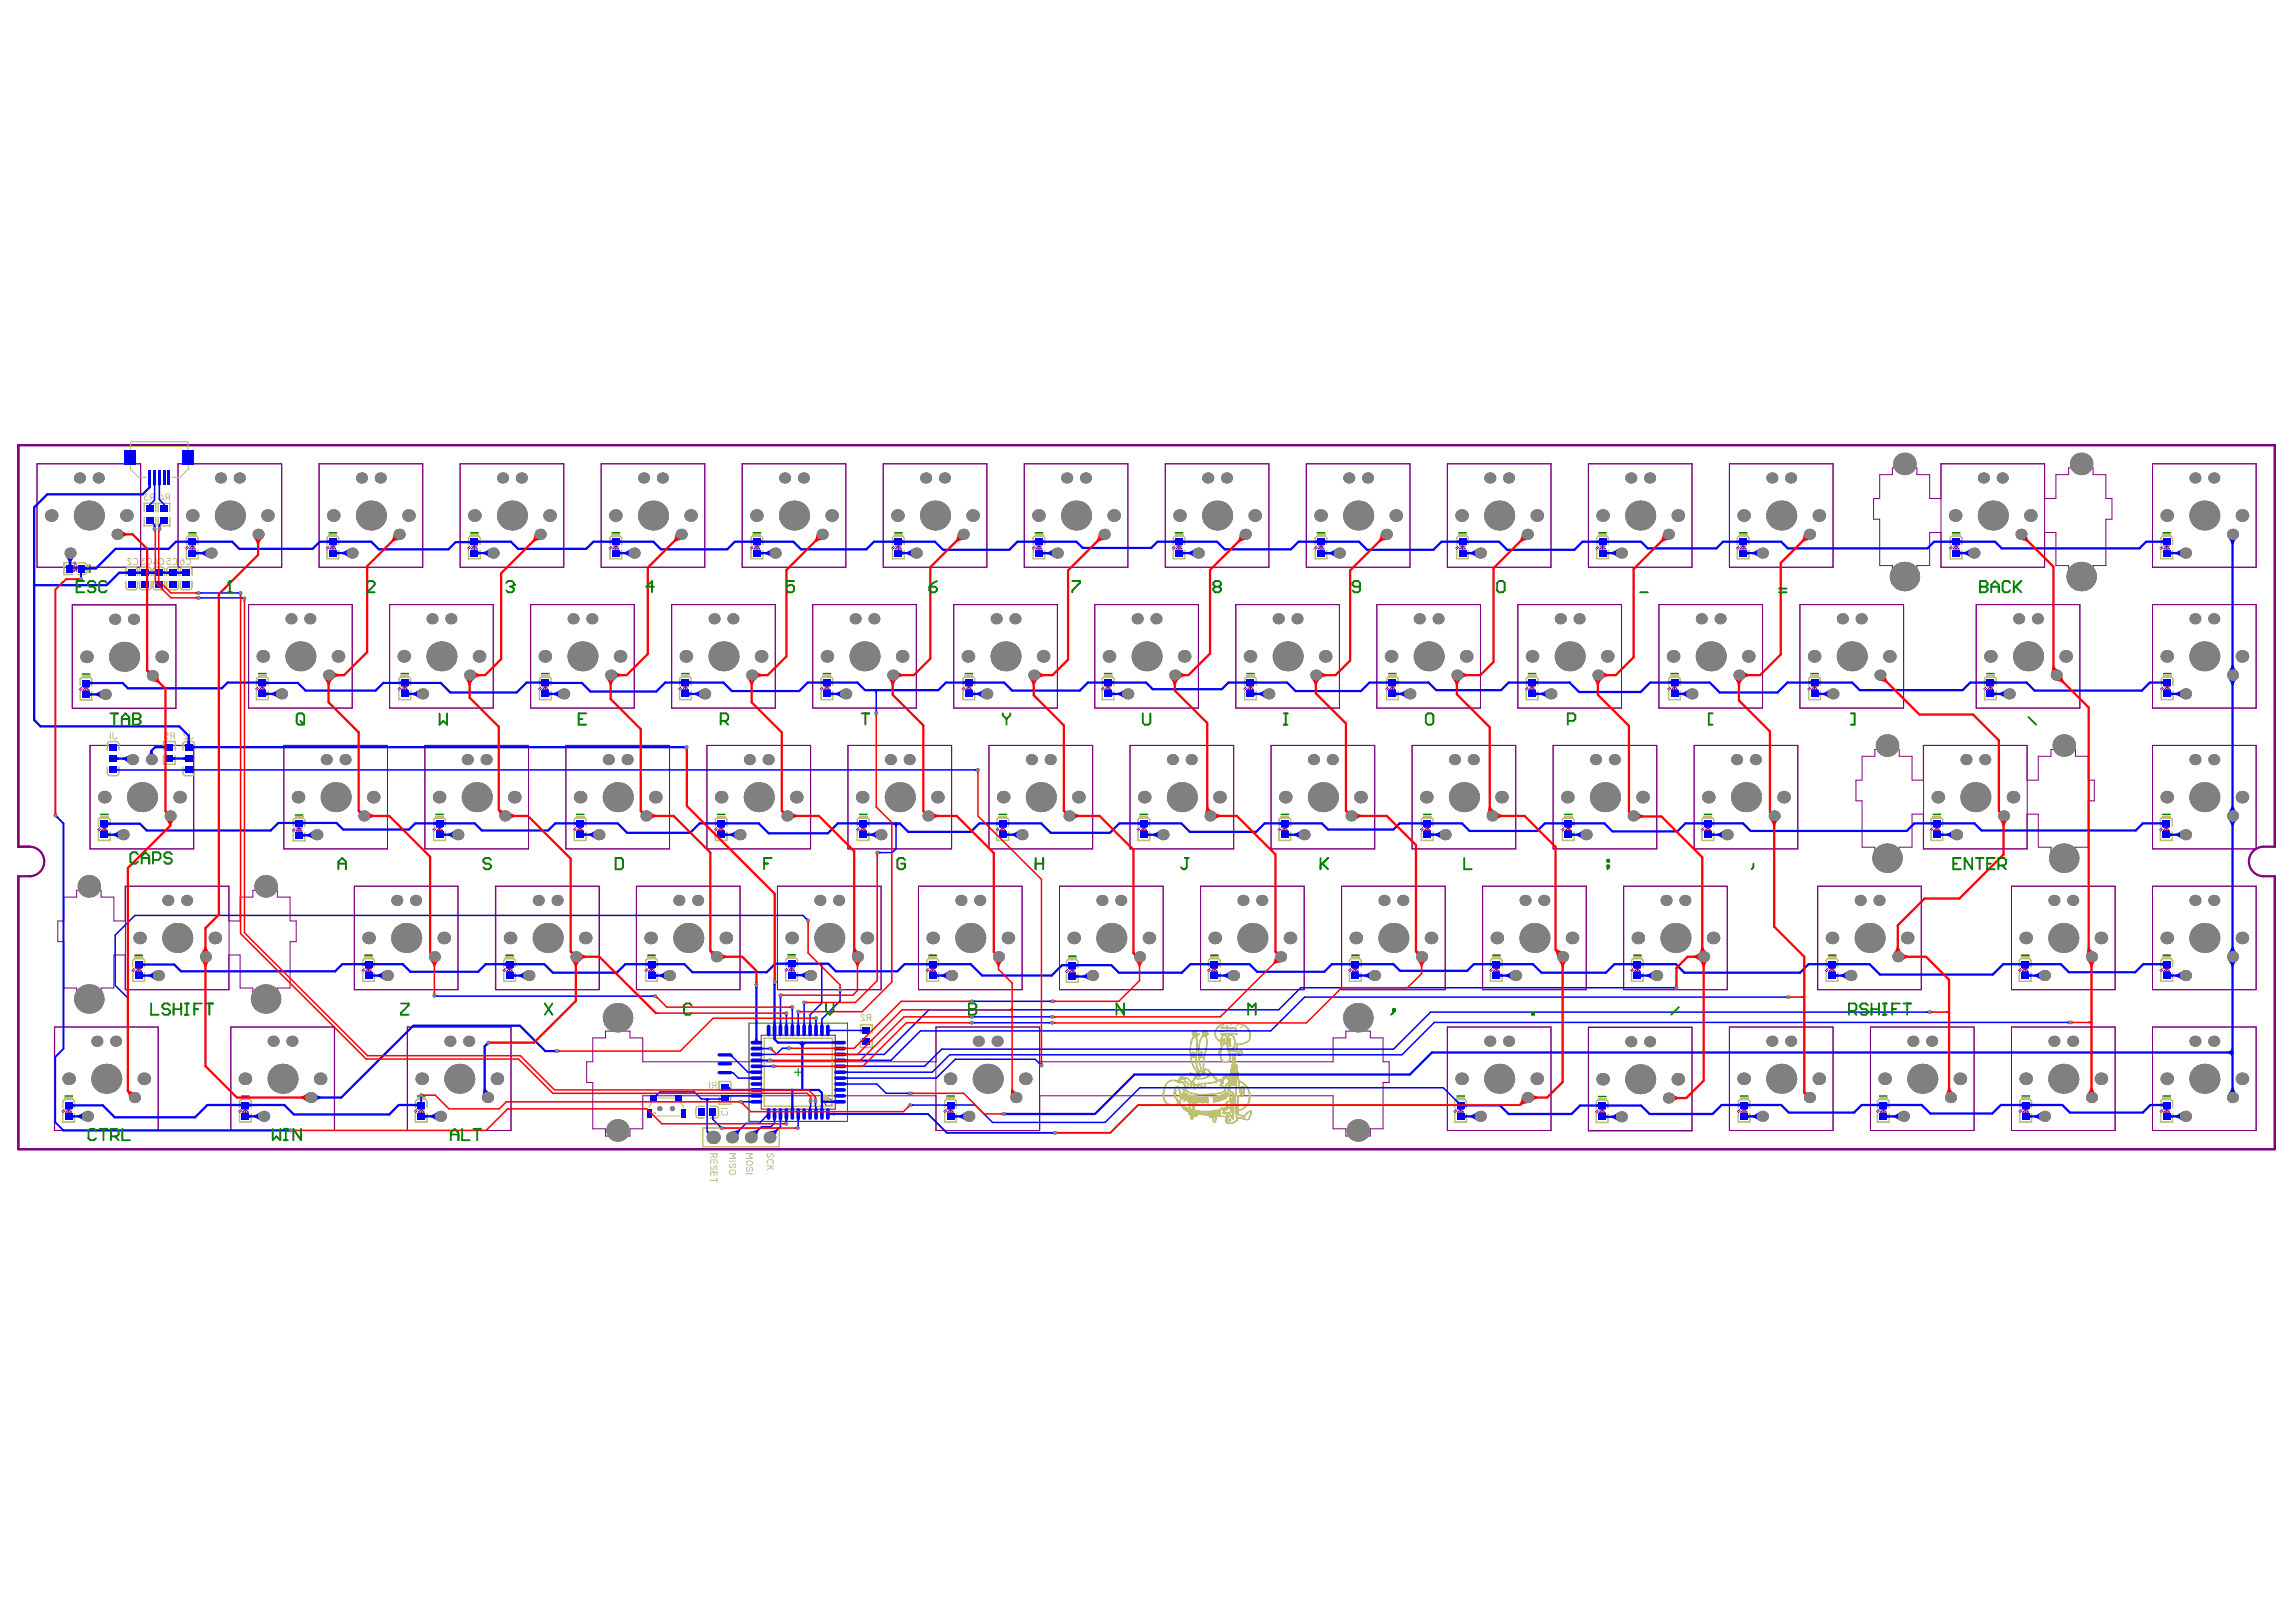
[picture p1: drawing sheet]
<svg xmlns="http://www.w3.org/2000/svg" width="297mm" height="210mm" viewBox="0 0 297 210" stroke-linecap="round" stroke-linejoin="round" font-family="sans-serif">
<g fill="none" stroke="#008000" stroke-width=".19">
<path d="M11.6 73.1v1M24.4 68.9h1M42.6 68.9h.9M60.9 68.9h1M79.2 68.9h1M97.4 68.9h1M115.8 68.9h.9M133.9 68.9h1M152.1 68.9h.9M170.4 68.9h1M188.7 68.9h1M206.9 68.9h.9"/>
<path d="M225 68.9h1M252.6 68.9h1M279.8 68.9h1M10.7 87.2h.9M33.5 87.2h.9M51.9 87.2h1M70.1 87.2h.9M88.2 87.2h1M106.5 87.2h1M124.9 87.2h.9M142.9 87.2h.9M161.3 87.2h1"/>
<path d="M179.7 87.2h.9M197.7 87.2h1M216.2 87.2h.9M234.3 87.2h.9M257 87.2h1M279.9 87.2h1M13 105.4h1M38.2 105.5h1M56.4 105.4h1M74.6 105.4h.9M92.8 105.4h1M111.2 105.4h.9"/>
<path d="M129.3 105.4h.9M147.5 105.4h1M165.7 105.4h1M184.2 105.4h.9M202.4 105.4h1M220.5 105.4h.9M250.1 105.4h1M279.8 105.4h.9M17.5 123.6h.9M47.2 123.6h1M65.5 123.6h.9M83.8 123.6h1"/>
<path d="M101.9 123.6h1M120.2 123.6h1M138.3 123.7h.9M156.6 123.6h1M174.9 123.6h.9M193.1 123.6h1M211.4 123.6h.9M236.5 123.6h1M261.5 123.6h1M279.8 123.6h1M8.4 141.8h1M31.3 141.8h.9"/>
<path d="M54 141.8h1M122.5 141.8h1M188.5 141.8h1M206.8 141.9h1M225.2 141.8h.9M243.2 141.8h.9M261.6 141.8h1M279.8 141.8h1"/>
</g>
<path d="M96.9 132.4h12.7v12.7h-12.7zM102.8 138.8h.9M103.3 138.3v.9" fill="none" stroke="#008000" stroke-width=".13"/>
<g fill="none" stroke="#800080" stroke-width=".13">
<path d="M4.8 60h13.4v13.4h-13.4zM9.4 78.2h13.4v13.5h-13.4zM9.4 78.3h13.4M9.4 73.6h.7M9.5 72.8l.2 .3M9.6 73.2l.3 .4-.3 .4zM9.6 72.7l.3 .3M9.9 73.2v.8M23 60h13.4v13.4h-13.4zM24.3 70.7l-.3 .2M24.4 70.8l-.3 .3M24.5 71l.4-.3 .4 .3z"/>
<path d="M24.5 70.7h.8M24.9 70.5v.7M32.2 78.2h13.4v13.4h-13.4zM41.3 60h13.4v13.4h-13.4zM42.5 70.7l-.3 .2M42.6 70.8l-.3 .3M42.7 71l.4-.3 .3 .3zM42.7 70.7h.7M43.1 70.5v.7M50.4 78.2h13.4v13.4h-13.4zM59.5 60h13.4v13.4h-13.4zM60.8 70.7l-.3 .2"/>
<path d="M60.9 70.8l-.3 .3M61 71l.4-.3 .3 .3zM61 70.7h.7M61.4 70.5v.7M68.6 78.2h13.5v13.4h-13.5zM77.8 60h13.4v13.4h-13.4zM79.1 70.7l-.3 .2M79.2 70.8l-.3 .3M79.3 71l.4-.3 .4 .3zM79.3 70.7h.8M79.7 70.5v.7M86.9 78.2h13.4v13.4h-13.4z"/>
<path d="M96 60h13.4v13.4h-13.4zM97.3 70.7l-.3 .2M97.4 70.8l-.3 .3M97.5 71l.4-.3 .4 .3zM97.5 70.7h.8M97.9 70.5v.7M105.1 78.2h13.4l.1 13.4h-13.5zM114.3 60h13.4v13.4h-13.4zM115.6 70.7l-.3 .2M115.7 70.8l-.3 .3M115.8 71l.4-.3 .4 .3zM115.8 70.7h.8"/>
<path d="M116.2 70.5v.7M123.4 78.2h13.4v13.4h-13.4zM132.5 60h13.4v13.4h-13.4zM133.8 70.7l-.3 .2M133.9 70.8l-.3 .3M134 71l.4-.3 .4 .3zM134 70.7h.8M134.4 70.5v.7M136.8 78.2v13.4M141.6 78.2h13.4v13.4h-13.4zM150.8 60h13.4v13.4h-13.4zM151.9 70.7l-.2 .2"/>
<path d="M152 70.8l-.2 .3M152.2 71l.3-.3 .4 .3zM152.2 70.7h.7M152.5 70.5v.7M159.9 78.2h13.4v13.4h-13.4zM169 60h13.4v13.4h-13.4zM170.3 70.7l-.3 .2M170.4 70.8l-.3 .3M170.5 71l.4-.3 .4 .3zM170.5 70.7h.8M170.9 70.5v.7M178.1 78.2h13.4v13.4h-13.4z"/>
<path d="M187.2 60h13.5v13.4h-13.5zM188.6 70.7l-.3 .2M188.7 70.8l-.3 .3M188.8 71l.4-.3 .4 .3zM188.8 70.7h.8M189.2 70.5v.7M196.4 78.2h13.4v13.4h-13.4zM205.5 60h13.4v13.4h-13.4zM206.7 70.7l-.2 .2M206.8 70.8l-.3 .3M206.9 71l.4-.3 .4 .3zM206.9 70.7h.8"/>
<path d="M207.3 70.5v.7M214.6 78.2h13.4v13.4h-13.4zM223.7 60h13.4v13.4h-13.4zM224.9 70.7l-.3 .2M225 70.8l-.3 .3M225.1 71l.4-.3 .4 .3zM225.1 70.7h.8M225.5 70.5v.7M232.9 78.2h13.4v13.4h-13.4zM251.1 64.5h-1.5v-3.1h-1.6v-.9h-3.2v.9h-1.6v3.1h-.8v2.7h.8v6h1.6v.9h3.2v-.9h1.6v-4.3h1.5M251.1 60h13.4v13.4h-13.4zM252.5 70.7l-.3 .2"/>
<path d="M252.6 70.8l-.3 .3M252.7 71l.4-.3 .4 .3zM252.7 70.7h.8M253.1 70.5v.7M255.7 78.2h13.4v13.4h-13.4zM264.5 64.5h1.5v-3.1h1.6v-.9h3.2v.9h1.6v3.1h.8v2.7h-.8v6h-1.6v.9h-3.2v-.9h-1.6v-4.3h-1.5M278.5 60h13.4v13.4h-13.4zM278.5 78.2h13.4v13.4h-13.4zM279.7 70.7l-.3 .2M279.8 70.8l-.3 .3M279.9 71l.4-.3 .4 .3zM279.9 70.7h.8"/>
<path d="M280.3 70.5v.7M9.4 91.6h13.4M10.5 88.9l-.2 .3M10.6 89.1l-.3 .3M10.7 89.3l.4-.4 .4 .4zM10.7 88.9h.8M11.1 88.7v.8M11.6 96.5h13.5v13.4h-13.5zM11.7 96.5v13.4M25 96.5v13.4M33.3 88.9l-.2 .3M33.4 89.1l-.2 .3"/>
<path d="M33.6 89.3l.3-.4 .4 .4zM33.6 88.9h.7M33.9 88.7v.7M36.7 96.5h13.4v13.4h-13.4zM51.8 88.9l-.3 .3M51.9 89.1l-.3 .3M52 89.3l.4-.4 .3 .4zM52 88.9h.7M52.4 88.7v.7M55 96.5h13.4v13.4h-13.4zM70 88.9l-.3 .3M70.1 89.1l-.3 .3"/>
<path d="M70.2 89.3l.3-.4 .4 .4zM70.2 88.9h.7M70.5 88.7v.7M73.2 96.5h13.4v13.4h-13.4zM88.1 88.9l-.3 .3M88.2 89.1l-.3 .3M88.3 89.3l.4-.4 .4 .4zM88.3 88.9h.8M88.7 88.7v.7M91.5 96.5h13.4v13.4h-13.4zM106.4 88.9l-.3 .3M106.5 89.1l-.3 .3"/>
<path d="M106.6 89.3l.4-.4 .4 .4zM106.6 88.9h.8M107 88.7v.7M109.7 96.5h13.4v13.4h-13.4zM124.8 88.9l-.3 .3M124.9 89.1l-.3 .3M125 89.3l.3-.4 .4 .4zM125 88.9h.7M125.3 88.7v.7M127.9 96.5h13.5v13.4h-13.5zM142.8 88.9l-.3 .3M142.9 89.1l-.3 .3"/>
<path d="M143 89.3l.4-.4 .3 .4zM143 88.9h.7M143.4 88.7v.7M146.2 96.5h13.4v13.4h-13.4zM161.2 88.9l-.3 .3M161.3 89.1l-.3 .3M161.4 89.3l.4-.4 .4 .4zM161.4 88.9h.8M161.8 88.7v.7M164.4 96.5h13.4v13.4h-13.4zM179.6 88.9l-.3 .3M179.7 89.1l-.3 .3"/>
<path d="M179.8 89.3l.3-.4 .4 .4zM179.8 88.9h.7M180.1 88.7v.7M182.7 96.5h13.4v13.4h-13.4zM197.6 88.9l-.3 .3M197.7 89.1l-.3 .3M197.8 89.3l.4-.4 .4 .4zM197.8 88.9h.8M198.2 88.7v.7M200.9 96.5h13.4v13.4h-13.4zM216 88.9l-.2 .3M216.1 89.1l-.2 .3"/>
<path d="M216.3 89.3l.3-.4 .4 .4zM216.3 88.9h.7M216.6 88.7v.7M219.2 96.5h13.4v13.4h-13.4zM234.2 88.9l-.3 .3M234.3 89.1l-.3 .3M234.4 89.3l.4-.4 .3 .4zM234.4 88.9h.7M234.8 88.7v.7M240.9 97.9h1.7v-.9h3.1v.9h1.7v3.1h1.4v-4.5h13.5v13.4h-13.5v-4.5h-1.4v4.2h-1.7v1h-3.1v-1h-1.7v-6h-.8v-2.6h.8zM248.9 96.5v13.4M256.9 88.9l-.3 .3"/>
<path d="M257 89.1l-.3 .3M257.1 89.3l.4-.4 .4 .4zM257.1 88.9h.8M257.5 88.7v.7M262.2 96.5v4.5h1.5v-3.1h1.6v-.9h3.2v.9h1.7v3.1h.7v2.6h-.7v6h-1.7v1h-3.2v-1h-1.6v-4.2h-1.5v4.5M278.5 96.5h13.4v13.4h-13.4zM279.8 88.9l-.3 .3M279.9 89.1l-.3 .3M280 89.3l.4-.4 .4 .4zM280 88.9h.8M280.4 88.7v.7M8.3 116.1h1.6v-.9h3.2v.9h1.6v3.1h1.5v-4.5h13.4v13.4h-13.4v-4.5h-1.5v4.3h-1.6v.9h-3.2v-.9h-1.6v-6h-.8v-2.7h.8z"/>
<path d="M12.9 107.1l-.3 .3M13 107.3l-.3 .3M13.1 107.5l.4-.4 .4 .4zM13.1 107.1h.8M13.5 106.9v.8M16.2 114.7v13.4M29.6 114.7v4.5h1.5v-3.1h1.6v-.9h3.2v.9h1.6v3.1h.8v2.7h-.8v6h-1.6v.9h-3.2v-.9h-1.6v-4.3h-1.5v4.5M38.1 107.2l-.3 .3M38.2 107.4l-.3 .2M38.3 107.5l.4-.3 .4 .3zM38.3 107.2h.8M38.7 107v.7"/>
<path d="M45.8 114.7h13.5v13.4h-13.5zM56.3 107.1l-.3 .3M56.4 107.3l-.3 .3M56.5 107.5l.4-.4 .3 .4zM56.5 107.1h.7M56.9 106.9v.8M64.1 114.7h13.5v13.4h-13.5zM64.1 114.7v13.4M74.5 107.1l-.3 .3M74.6 107.3l-.3 .3M74.7 107.5l.4-.4 .3 .4zM74.7 107.1h.7"/>
<path d="M75.1 106.9v.8M77.5 114.7v13.4M82.3 114.7h13.4v13.4h-13.4zM92.7 107.1l-.3 .3M92.8 107.3l-.3 .3M92.9 107.5l.4-.4 .4 .4zM92.9 107.1h.8M93.3 106.9v.8M100.6 114.7h13.4v13.4h-13.4zM111.1 107.1l-.3 .3M111.2 107.3l-.3 .3M111.3 107.5l.4-.4 .3 .4z"/>
<path d="M111.3 107.1h.7M111.7 106.9v.8M118.8 114.7h13.4v13.4h-13.4zM129.1 107.1l-.3 .3M129.2 107.3l-.3 .3M129.3 107.5l.4-.4 .4 .4zM129.3 107.1h.8M129.7 106.9v.8M132.2 114.7v13.4M137.1 114.7h13.4v13.4h-13.4zM147.4 107.1l-.3 .3M147.5 107.3l-.3 .3"/>
<path d="M147.6 107.5l.4-.4 .4 .4zM147.6 107.1h.8M148 106.9v.8M155.3 114.7h13.4v13.4h-13.4zM165.6 107.1l-.3 .3M165.7 107.3l-.3 .3M165.8 107.5l.4-.4 .4 .4zM165.8 107.1h.8M166.2 106.9v.8M173.6 114.7h13.4v13.4h-13.4zM184.1 107.1l-.3 .3M184.2 107.3l-.3 .3"/>
<path d="M184.3 107.5l.3-.4 .4 .4zM184.3 107.1h.7M184.6 106.9v.8M191.8 114.7h13.4v13.4h-13.4zM202.3 107.1l-.3 .3M202.4 107.3l-.3 .3M202.5 107.5l.4-.4 .4 .4zM202.5 107.1h.8M202.9 106.9v.8M210.1 114.7h13.4v13.4h-13.4zM220.4 107.1l-.3 .3M220.5 107.3l-.3 .3"/>
<path d="M220.6 107.5l.4-.4 .3 .4zM220.6 107.1h.7M221 106.9v.8M235.1 114.7h13.5v13.4h-13.5zM235.2 114.7v13.4M248.5 114.7v13.4M250 107.1l-.3 .3M250.1 107.3l-.3 .3M250.2 107.5l.4-.4 .4 .4zM250.2 107.1h.8M250.6 106.9v.8M260.2 114.7h13.4v13.4h-13.4z"/>
<path d="M278.5 114.7h13.4v13.4h-13.4zM279.7 107.1l-.3 .3M279.8 107.3l-.3 .3M279.9 107.5l.4-.4 .3 .4zM279.9 107.1h.7M280.3 106.9v.8M7 132.9h13.5v13.4h-13.5zM7.1 132.9v13.4M17.4 125.3l-.3 .3M17.4 125.5l-.2 .3M17.6 125.7l.3-.4 .4 .4zM17.6 125.3h.7"/>
<path d="M17.9 125.1v.8M20.4 132.9v13.4M29.8 132.9h13.5v13.4h-13.5zM29.9 132.9v13.4M43.3 132.9v13.4M47.1 125.3l-.3 .3M47.2 125.5l-.3 .3M47.3 125.7l.4-.4 .4 .4zM47.3 125.3h.8M47.7 125.1v.8M52.7 132.9h13.4v13.4h-13.4zM52.7 132.9v13.4"/>
<path d="M65.3 125.3l-.3 .3M65.4 125.5l-.3 .3M65.5 125.7l.4-.4 .4 .4zM65.5 125.3h.8M65.9 125.1v.8M66.1 132.9v13.4M83.7 125.3l-.3 .3M83.8 125.5l-.3 .3M83.9 125.7l.4-.4 .4 .4zM83.9 125.3h.8M84.3 125.1v.8M98.5 134h9.6v9.5h-9.6z"/>
<path d="M101.8 125.3l-.3 .3M101.9 125.5l-.3 .2M102 125.6l.4-.3 .4 .3zM102 125.3h.8M102.4 125.1v.7M120.1 125.3l-.3 .3M120.2 125.5l-.3 .3M120.3 125.7l.4-.4 .3 .4zM120.3 125.3h.7M120.7 125.1v.8M121.1 132.9h13.4v4.5h38v-3.1h1.6v-.9h3.2v.9h1.6v3.1h.8v2.7h-.8v6h-1.6v.9h-3.2v-.9h-1.6v-4.3h-38v4.5h-13.4zM121.1 132.9v4.5h-37.9v-3.1h-1.7v-.9h-3.2v.9h-1.6v3.1h-.8v2.7h.8v6h1.6v.9h3.2v-.9h1.7v-4.3h37.9v4.5"/>
<path d="M134.5 132.9v13.4M138.1 125.4l-.3 .3M138.2 125.6l-.3 .3M138.3 125.8l.4-.4 .4 .4zM138.3 125.4h.8M138.7 125.3v.7M156.5 125.3l-.3 .3M156.6 125.5l-.3 .3M156.7 125.7l.4-.4 .4 .4zM156.7 125.3h.8M157.1 125.1v.8M174.7 125.3l-.2 .3"/>
<path d="M174.8 125.5l-.2 .3M175 125.7l.3-.4 .4 .4zM175 125.3h.7M175.3 125.1v.8M187.2 132.9h13.5v13.4h-13.5zM193 125.3l-.3 .3M193.1 125.5l-.3 .3M193.2 125.7l.4-.4 .4 .4zM193.2 125.3h.8M193.6 125.1v.8M205.5 132.9h13.4v13.5h-13.4zM205.5 133h13.4"/>
<path d="M211.2 125.3l-.2 .3M211.3 125.5l-.3 .3M211.4 125.7l.4-.4 .4 .4zM211.4 125.3h.8M211.8 125.1v.8M223.7 132.9h13.4v13.4h-13.4zM236.4 125.3l-.3 .3M236.5 125.5l-.3 .3M236.6 125.7l.4-.4 .4 .4zM236.6 125.3h.8M237 125.1v.8M242 132.9h13.4v13.4h-13.4z"/>
<path d="M260.2 132.9h13.4v13.4h-13.4zM261.4 125.3l-.3 .3M261.5 125.5l-.3 .3M261.6 125.7l.4-.4 .4 .4zM261.6 125.3h.8M262 125.1v.8M278.5 132.9h13.4v13.4h-13.4zM279.7 125.3l-.3 .3M279.8 125.5l-.3 .3M279.9 125.7l.4-.4 .4 .4zM279.9 125.3h.8M280.3 125.1v.8"/>
<path d="M8.3 143.5l-.3 .3M8.4 143.7l-.3 .3M8.5 143.9l.4-.4 .4 .4zM8.5 143.5h.8M8.9 143.4v.7M31.2 143.5l-.3 .3M31.3 143.7l-.3 .3M31.4 143.9l.3-.4 .4 .4zM31.4 143.5h.7M31.7 143.4v.7M53.9 143.5l-.3 .3M54 143.7l-.3 .3"/>
<path d="M54.1 143.9l.4-.4 .4 .4zM54.1 143.5h.8M54.5 143.4v.7M122.4 143.5l-.3 .3M122.5 143.7l-.3 .3M122.6 143.9l.4-.4 .4 .4zM122.6 143.5h.8M123 143.4v.7M188.4 143.5l-.3 .3M188.5 143.7l-.3 .3M188.6 143.9l.4-.4 .3 .4zM188.6 143.5h.7"/>
<path d="M189 143.4v.7M205.5 146.3h13.4M206.7 143.6l-.3 .3M206.8 143.8l-.3 .3M206.9 144l.4-.4 .4 .4zM206.9 143.6h.8M207.3 143.4v.8M225 143.5l-.2 .3M225.1 143.7l-.2 .3M225.3 143.9l.3-.4 .4 .4zM225.3 143.5h.7M225.6 143.4v.7"/>
<path d="M243 143.5l-.2 .3M243.1 143.7l-.2 .3M243.3 143.9l.3-.4 .4 .4zM243.3 143.5h.7M243.6 143.4v.7M261.5 143.5l-.3 .3M261.6 143.7l-.3 .3M261.7 143.9l.4-.4 .4 .4zM261.7 143.5h.8M262.1 143.4v.7M279.7 143.5l-.3 .3M279.8 143.7l-.3 .3"/>
<path d="M279.9 143.9l.4-.4 .4 .4zM279.9 143.5h.8M280.3 143.4v.7"/>
<circle cx="107.2" cy="142.7" r=".48"/>
</g>
<path d="M2.4 57.6h291.9v52h-1.4a1.91 1.91 0 0 0-1.9 1.9 1.91 1.91 0 0 0 1.9 1.9h1.4v35.3h-291.9v-35.3h1.4a1.91 1.91 0 0 0 1.9-1.9 1.91 1.91 0 0 0-1.9-1.9h-1.4zM2.4 109.6h.1" fill="none" stroke="#800080" stroke-width=".29"/>
<g fill="none" stroke="#c0c073" stroke-width=".19">
<path d="M9.4 72.8h-1.1v1.5h1.1M10.1 72.8h.9l.2 .2v1.2l-.2 .1h-.9M16.3 73.8v.7M16.3 75.2v.7M16.7 76.3h.7M16.7 73.4h.7M17.8 73.8v.7M17.8 75.2v.7M18 73.8v.7M18 75.2v.7M18.4 76.3h.8M18.4 73.4h.8"/>
<path d="M18.6 67v1.1h1.6v-1.1M18.6 66.2v-1.1h1.6v1.1M19.5 73.8v.7M19.5 75.2v.7M19.8 73.8v.7M19.8 75.2v.7M20.2 76.3h.7M20.2 73.4h.7M20.5 67v1.1h1.5v-1.1M20.5 66.2v-1.1h1.5v1.1M21.3 73.8v.7M21.3 75.2v.7"/>
<path d="M21.6 73.8v.7M21.6 75.2v.7M21.9 76.3h.8M21.9 73.4h.8M23.1 73.8v.7M23.1 75.2v.7M23.3 73.8v.7M23.3 75.2v.7M23.7 76.3h.8M23.7 73.4h.8M24.1 70.5v-.9l.2-.2h1.1l.2 .2v.9M24.1 71.2v1.1h1.5v-1.1"/>
<path d="M24.8 73.8v.7M24.8 75.2v.7M42.3 70.5v-.9l.2-.2h1.1l.2 .2v.9M42.3 71.2v1.1h1.5v-1.1M60.6 70.5v-.9l.2-.2h1.1l.2 .2v.9M60.6 71.2v1.1h1.5v-1.1M78.9 70.5v-.9l.2-.2h1.1l.2 .2v.9M78.9 71.2v1.1h1.5v-1.1M97.2 70.5v-.9l.1-.2h1.2l.2 .2v.9M97.2 71.2v1.1h1.5v-1.1M115.5 70.5v-.9l.2-.2h1.1l.2 .2v.9M115.5 71.2v1.1h1.5v-1.1"/>
<path d="M133.7 70.5v-.9l.1-.2h1.2l.2 .2v.9M133.7 71.2v1.1h1.5v-1.1M151.8 70.5v-.9l.2-.2h1.1l.2 .2v.9M151.8 71.2v1.1h1.5v-1.1M170.1 70.5v-.9l.2-.2h1.2l.2 .2v.9M170.1 71.2v1.1h1.6v-1.1M188.5 70.5v-.9l.1-.2h1.2l.2 .2v.9M188.5 71.2v1.1h1.5v-1.1M206.6 70.5v-.9l.2-.2h1.1l.2 .2v.9M206.6 71.2v1.1h1.5v-1.1M224.8 70.5v-.9l.1-.2h1.2l.2 .2v.9M224.8 71.2v1.1h1.5v-1.1"/>
<path d="M252.3 70.5v-.9l.2-.2h1.1l.2 .2v.9M252.3 71.2v1.1h1.5v-1.1M279.6 70.5v-.9l.1-.2h1.2l.2 .2v.9M279.6 71.2v1.1h1.5v-1.1M10.4 88.7v-.8l.2-.2h1.1l.2 .2v.8M10.4 89.5v1.1h1.5v-1.1M13.9 96.3v.7M13.9 99.3v.7M14.3 96h.7M15.4 96.3v.7M15.4 99.3v.7M21.2 97v-1h1.5v1"/>
<path d="M21.2 97.8v1.1h1.5v-1.1M23.7 96.3v.7M23.7 99.3v.7M24 96h.8M25.2 96.3v.7M25.2 99.3v.7M33.2 88.7v-.9l.2-.2h1.1l.2 .2v.9M33.2 89.4v1.1h1.5v-1.1M51.6 88.7v-.9l.2-.2h1.1l.2 .2v.9M51.6 89.4v1.1h1.5v-1.1M69.8 88.7v-.9l.2-.2h1.1l.2 .2v.9M69.8 89.4v1.1h1.5v-1.1"/>
<path d="M87.9 88.7v-.9l.2-.2h1.1l.2 .2v.9M87.9 89.4v1.1h1.5v-1.1M106.2 88.7v-.9l.2-.2h1.2l.1 .2v.9M106.2 89.4v1.1h1.5v-1.1M124.6 88.7v-.9l.2-.2h1.1l.2 .2v.9M124.6 89.4v1.1h1.5v-1.1M142.6 88.7v-.9l.2-.2h1.1l.2 .2v.9M142.6 89.4v1.1h1.5v-1.1M161 88.7v-.9l.2-.2h1.2l.1 .2v.9M161 89.4v1.1h1.5v-1.1M179.4 88.7v-.9l.2-.2h1.1l.2 .2v.9M179.4 89.4v1.1h1.5v-1.1"/>
<path d="M197.5 88.7v-.9l.1-.2h1.2l.2 .2v.9M197.5 89.4v1.1h1.5v-1.1M215.9 88.7v-.9l.2-.2h1.1l.2 .2v.9M215.9 89.4v1.1h1.5v-1.1M234 88.7v-.9l.2-.2h1.1l.2 .2v.9M234 89.4v1.1h1.5v-1.1M256.8 88.7v-.9l.1-.2h1.2l.2 .2v.9M256.8 89.4v1.1h1.5v-1.1M279.6 88.7v-.9l.2-.2h1.1l.2 .2v.9M279.6 89.4v1.1h1.5v-1.1M12.7 107.7v1.1h1.6v-1.1M12.7 106.9v-.9l.2-.1h1.2l.2 .1v.9"/>
<path d="M14.3 100.4h.7M24 100.4h.8M37.9 107v-.9l.2-.2h1.2l.1 .2v.9M37.9 107.7v1.1h1.5v-1.1M56.1 107.7v1.1h1.5v-1.1M56.1 106.9v-.9l.2-.1h1.1l.2 .1v.9M74.3 107.7v1.1h1.5v-1.1M74.3 106.9v-.9l.2-.1h1.1l.2 .1v.9M92.5 107.7v1.1h1.6v-1.1M92.5 106.9v-.9l.2-.1h1.2l.2 .1v.9M110.9 107.7v1.1h1.5v-1.1M110.9 106.9v-.9l.2-.1h1.1l.2 .1v.9"/>
<path d="M129 107.7v1.1h1.5v-1.1M129 106.9v-.9l.2-.1h1.1l.2 .1v.9M147.2 107.7v1.1h1.5v-1.1M147.2 106.9v-.9l.2-.1h1.1l.2 .1v.9M165.5 107.7v1.1h1.5v-1.1M165.5 106.9v-.9l.1-.1h1.2l.2 .1v.9M183.9 107.7v1.1h1.5v-1.1M183.9 106.9v-.9l.2-.1h1.1l.2 .1v.9M202.1 107.7v1.1h1.5v-1.1M202.1 106.9v-.9l.2-.1h1.2l.1 .1v.9M220.2 107.7v1.1h1.5v-1.1M220.2 106.9v-.9l.2-.1h1.1l.2 .1v.9"/>
<path d="M249.8 107.7v1.1h1.5v-1.1M249.8 106.9v-.9l.2-.1h1.1l.2 .1v.9M279.5 107.7v1.1h1.5v-1.1M279.5 106.9v-.9l.2-.1h1.1l.2 .1v.9M17.2 125.1v-.8l.2-.2h1.1l.2 .2v.8M17.2 125.9v1.1h1.5v-1.1M46.9 125.1v-.8l.2-.2h1.2l.1 .2v.8M46.9 125.9v1.1h1.5v-1.1M65.2 125.1v-.8l.2-.2h1.1l.2 .2v.8M65.2 125.9v1.1h1.5v-1.1M83.5 125.1v-.8l.2-.2h1.2l.2 .2v.8M83.5 125.9v1.1h1.6v-1.1"/>
<path d="M98.9 134.4h8.8v8.8h-8.8zM101.7 125.1v-.9l.1-.2h1.2l.2 .2v.9M101.7 125.8v1.1h1.5v-1.1M111.3 133.7v-1.1h1.5v1.1M111.3 134.5v1h1.5v-1M119.9 125.1v-.8l.2-.2h1.1l.2 .2v.8M119.9 125.9v1.1h1.5v-1.1M138 125.3v-.9l.2-.2h1.1l.2 .2v.9M138 126v1.1h1.5v-1.1M156.3 125.1v-.8l.2-.2h1.2l.2 .2v.8M156.3 125.9v1.1h1.6v-1.1M174.6 125.1v-.8l.2-.2h1.1l.2 .2v.8"/>
<path d="M174.6 125.9v1.1h1.5v-1.1M192.8 125.1v-.8l.2-.2h1.2l.1 .2v.8M192.8 125.9v1.1h1.5v-1.1M211.1 125.1v-.8l.2-.2h1.1l.2 .2v.8M211.1 125.9v1.1h1.5v-1.1M236.3 125.1v-.8l.1-.2h1.2l.2 .2v.8M236.3 125.9v1.1h1.5v-1.1M261.3 125.1v-.8l.1-.2h1.2l.2 .2v.8M261.3 125.9v1.1h1.5v-1.1M279.6 125.1v-.8l.1-.2h1.2l.2 .2v.8M279.6 125.9v1.1h1.5v-1.1M8.1 143.4v-.9l.2-.2h1.2l.1 .2v.9"/>
<path d="M8.1 144.1v1.1h1.5v-1.1M31 143.4v-.9l.2-.2h1.1l.2 .2v.9M31 144.1v1.1h1.5v-1.1M53.7 143.4v-.9l.2-.2h1.2l.2 .2v.9M53.7 144.1v1.1h1.6v-1.1M90 143.5v.8M90.4 144.7h.7M90.4 143.2h.7M90.9 146h9.9v2.4h-9.9zM91.9 144.7h.7M91.9 143.2h.7M93 143.5v.8"/>
<path d="M93 141v-1h1.5v1M93 141.8v1.1h1.5v-1.1M122.2 143.4v-.9l.2-.2h1.1l.2 .2v.9M122.2 144.1v1.1h1.5v-1.1M188.2 143.4v-.9l.2-.2h1.1l.2 .2v.9M188.2 144.1v1.1h1.5v-1.1M206.5 143.4v-.8l.2-.2h1.1l.2 .2v.8M206.5 144.2v1.1h1.5v-1.1M224.9 143.4v-.9l.2-.2h1.1l.2 .2v.9M224.9 144.1v1.1h1.5v-1.1M242.9 143.4v-.9l.2-.2h1.1l.2 .2v.9M242.9 144.1v1.1h1.5v-1.1"/>
<path d="M261.3 143.4v-.9l.2-.2h1.1l.2 .2v.9M261.3 144.1v1.1h1.5v-1.1M279.6 143.4v-.9l.1-.2h1.2l.2 .2v.9M279.6 144.1v1.1h1.5v-1.1"/>
</g>
<g fill="none" stroke="#c0c073" stroke-width=".13">
<path d="M16.9 57.8h7.5M24.4 58.1v-.8l-.1-.1h-7.3l-.1 .1v.9M16.9 60.2v.5l1 1.1h1.1M24.4 60.2v.5l-1.1 1.1h-1.1M151.2 139.9h.1M151.2 139.9h.2M151.3 140h-.2M151.4 139.8h.3M151.5 139.8h.6M151.5 139.8h.5M151.5 139.9h-.2M151.9 139.8h.3"/>
<path d="M152 139.9h.3M152.2 139.9h.3M152.2 139.9h.2M152.3 140h.1M152.3 139.8h.2M152.3 139.9h.2M152.4 139.7h.1M152.5 139.7h.1M152.5 139.6h.1M152.5 140h.2M152.5 139.8h-.1M152.5 139.9h.2"/>
<path d="M152.6 139.8h.1M152.6 139.6h.1M152.6 139.5h.2M152.6 139.7h.1M152.6 139.7h.2M152.6 139.4h.2M152.7 139.6h-.2M152.7 139.7h.1M152.7 139.4h.5M152.7 139.6h.1M152.7 139.6h.4M152.7 139.4h.4"/>
<path d="M152.7 139.8h-.1M152.7 139.3h.3M152.7 139.6h.3M152.8 140h.1M152.8 139.3h.1M152.8 139.7h-.2M153 139.6h.1M153 139.7h.2M153 139.4h.3M153.1 139.7h.2M153.1 139.5h.2M153.2 139.5h.1"/>
<path d="M153.2 139.9h.1M153.3 139.7h.1M153.3 139.8h.1M153.3 139.9h.1M153.3 139.5h.1M153.3 139.6h.1M153.3 140h.1M153.4 139.6h.1M153.4 139.5h.1M153.4 139.6h-.1M153.4 139.5h.2M153.6 139.5h.1"/>
<path d="M153.6 139.6h.1M153.6 139.6h.2M153.7 139.6h.1M153.7 139.7h.1M153.8 139.7h.1M153.8 139.8h.1M153.9 139.8h.1M153.9 139.9h.1M153.9 138.9h.2M153.9 139h.2M154 139.9h.1M154 139h.5"/>
<path d="M154 135.9h.1M154 136h.1M154 136.1h.1M154 140h.1M154 138.8h.1M154 138.9h.1M154 135.5h.1M154 135.6h.1M154 135.7h.1M154 135.8h.1M154 136.2h.1M154 136.3h.1"/>
<path d="M154 136.4h.1M154 136.5h.1M154 135.3h.1M154 135.4h.1M154 136.6h.1M154 136.7h.1M154 135.2h.1M154 139.1h.5M154 136.8h.1M154 136.9h.1M154 136.9l.1 .1M154 135.1h.1"/>
<path d="M154.1 139.1h.1M154.1 135.4h-.1M154.1 137h.1M154.1 137.1h.1M154.1 135h.1M154.1 135.3h-.1M154.1 137.2h.1M154.1 134.8h.1M154.1 134.9h.1M154.1 139.2h.1M154.1 137.3h.1M154.1 134.7h.1"/>
<path d="M154.1 140h.1M154.1 134.6h.1M154.2 137.4h.1M154.2 136.3h.1M154.2 136.3l.2 .1M154.2 136.4h.4M154.2 136.5h.4M154.2 136.6h.4M154.2 134.6h.1M154.2 137.5h.1M154.2 136.7h.3M154.2 134.5h.1"/>
<path d="M154.2 137.6h.1M154.2 139h.3M154.2 136.2h.1M154.2 136.8h.3M154.2 139.9h.2M154.2 137.7h.1M154.2 138.9h.2M154.2 136.2h.3M154.2 133.6h.2M154.2 133.7h.2M154.2 133.8h.3M154.2 133.9h.3"/>
<path d="M154.2 134.4h.1M154.3 139.9h.1M154.3 137.8h.1M154.3 133.6h.1M154.3 133.9h.2M154.3 134.4h.1M154.3 134h.4M154.3 137.9h.1M154.3 139.1h-.3M154.3 133.5h.1M154.3 134h.7M154.3 139.8h.1"/>
<path d="M154.3 136.3h.1M154.3 134.4h-.1M154.3 140h-.1M154.3 138h.1M154.3 134.3h.1M154.3 134.1h.6M154.4 138h.1M154.4 139.1h.6M154.4 136.3h.1M154.4 134.3h.1M154.4 134.1h.5M154.4 139.7h.1"/>
<path d="M154.4 139.9h-.1M154.4 139.1h.9M154.4 136.2h.1M154.4 134.1h.4M154.4 134.2h.3M154.4 138.1h.1M154.4 134.3h-.1M154.4 139.2h.9M154.4 139.6h.1M154.4 136.2l.2 .1M154.5 139.8h-.1M154.5 138.2h.1"/>
<path d="M154.5 139.5h.3M154.5 139.6h.4M154.5 136.3h.1M154.5 139.2h.8M154.5 139.7h-.1M154.5 138.3h.1M154.6 139.6h-.2M154.6 136.6l-.4 .1M154.6 133.8h.2M154.6 133.9h.2M154.6 133.9h.1M154.6 138.3h.1"/>
<path d="M154.6 139.5h.1M154.6 136.5l-.4 .1M154.6 133.6h.2M154.6 133.7h.2M154.6 138.4h.1M154.6 139.6h1.2M154.6 139.4h.1M154.6 133.5h.2M154.6 134.3h.2M154.6 138.5h.1M154.6 133.4h.2M154.7 139.3h.1"/>
<path d="M154.7 139.1h.3M154.7 138.5h.1M154.7 139h.2M154.7 134.3h.1M154.7 133.4h.1M154.7 139.4h-.1M154.7 136.9h.1M154.7 137h.1M154.7 138.6h.1M154.7 137.2h.1M154.7 137.3h.1M154.7 137.4h.1"/>
<path d="M154.7 137.5h.1M154.7 137.6h.1M154.7 136.4h.1M154.7 136.5h.1M154.7 136.6h.1M154.7 136.7h.1M154.7 136.8h.1M154.7 137.1h.1M154.8 137.7h.1M154.8 137.8h.1M154.8 136.1h.1M154.8 136.2h.1"/>
<path d="M154.8 136.3h.1M154.8 134.4h.1M154.8 138.6h.1M154.8 137.9h.1M154.8 135.8h.1M154.8 135.9h.1M154.8 136h.1M154.8 133.6h-.2M154.8 138.7h.1M154.8 134h.1M154.8 139.6h.8M154.8 138h.1"/>
<path d="M154.8 135.4h.1M154.8 135.5h.1M154.8 135.6h.1M154.8 135.7h.1M154.8 133.5h-.2M154.8 134.5h.1M154.8 134h.3M154.8 138.1h.1M154.8 135.3h.1M154.8 134.6h.1M154.8 135.2h.1M154.8 138.7h.2"/>
<path d="M154.9 138.1h.1M154.9 138.2h.1M154.9 139h.1M154.9 133.9h.2M154.9 134.7h.1M154.9 134.8h.1M154.9 134.9h.1M154.9 135h.1M154.9 135.1h.1M154.9 135.2h.1M154.9 139.3h.4M154.9 138.8h.1"/>
<path d="M154.9 138.9h.1M154.9 133.9h.1M154.9 138.8h.2M154.9 138.3h.1M154.9 134h.1M155 139.3h.3M155 138.8h.1M155 138.9h.1M155 139h-.2M155 133.8h.1M155 138.4h.1M155 138.5h.1"/>
<path d="M155 139.7h.1M155 133.9h.1M155 139.4h.1M155 136.2h.1M155 136.3h.1M155 136.4h.1M155 136.5h.1M155 136.6h.1M155 136.7h.1M155.1 138.9h-.2M155.1 139.1h.2M155.1 135.8h.1"/>
<path d="M155.1 135.9h.1M155.1 136h.1M155.1 136.1h.1M155.1 136.7h.1M155.1 136.7v.1M155.1 136.8h.1M155.1 136.9h.1M155.1 133.7h.1M155.1 138.6h.1M155.1 135.5h.1M155.1 135.6h.1M155.1 135.7h.1"/>
<path d="M155.1 137h.1M155.1 137.1h.1M155.1 137.2h.1M155.1 133.9h-.3M155.1 138.8h.1M155.1 137.3h.1M155.1 139.1h.1M155.1 135.4h.1M155.1 138.7h.1M155.1 137.4h.1M155.1 137.5h.1M155.1 135.3h.1"/>
<path d="M155.1 133.8h-.2M155.1 135.2h.1M155.1 138.7h.2M155.1 137.6h.1M155.1 135h.1M155.1 135.1h.1M155.2 137.7h.1M155.2 135.3h-.1M155.2 136.4h.4M155.2 136.5h.4M155.2 136.6h.4M155.2 136.7h.4"/>
<path d="M155.2 136.8h.4M155.2 134.9h.1M155.2 135h.1M155.2 139.4h.1M155.2 137.8h.1M155.2 136.3h.4M155.2 136.8h.3M155.2 134.8h.1M155.2 135.2h-.1M155.2 137.9h.1M155.2 136.3h.1M155.2 134.7h.1"/>
<path d="M155.2 135h-.1M155.2 138.6h.1M155.2 138h.1M155.2 136.2h.1M155.2 136.9h.3M155.2 134.6h.1M155.3 138h.1M155.3 138.1h.1M155.3 136.2h.1M155.3 136.9h.2M155.3 134.5h.1M155.3 134.6h.1"/>
<path d="M155.3 134.8h-.1M155.3 138.6h.1M155.3 138.2h.1M155.3 136.1h.2M155.3 138.5h.2M155.3 138.3h.1M155.4 134.4h.1M155.4 138.3h.1M155.4 138.6h-.2M155.4 136.1h.1M155.4 134.3h.1M155.4 134.4h-.1"/>
<path d="M155.4 138.4h.1M155.4 136.3h.1M155.4 138.5h.1M155.5 139.6h.4M155.5 138.8h.2M155.5 138.6h.1M155.5 138.8h.4M155.5 136.2h.1M155.5 134.2h.1M155.5 138.9h.4M155.5 138.5h-.2M155.5 138.7h.1"/>
<path d="M155.5 134.2h-.1M155.5 136.2h-.2M155.5 133.5h.3M155.5 133.6h.3M155.6 138.9h.1M155.6 133.7h.2M155.6 133.8h.5M155.6 138.8h.1M155.6 133.4h.1M155.6 133.5h.1M155.6 133.5h.2M155.6 136.6l-.5 .1"/>
<path d="M155.6 133.9h.7M155.6 134.1h.1M155.6 134h.6M155.6 134h.5M155.6 134.1h-.1M155.7 139.5h.2M155.7 137.6h.1M155.7 137.7h.1M155.7 137.8h.1M155.7 137.9h.1M155.7 138h.1M155.7 138.1h.1"/>
<path d="M155.7 138.2h.1M155.7 138.9h.1M155.7 138.3h.1M155.7 137.3h.1M155.7 137.4h.1M155.7 137.5h.1M155.7 138.4h.4M155.7 138.4h.5M155.7 138.4h.1M155.7 138.5h.1M155.7 138.6h.1M155.7 137.2h.1"/>
<path d="M155.7 138.7h.1M155.7 137h.1M155.7 137.1h.1M155.7 138.8h.1M155.8 136.9h.1M155.8 137h.1M155.8 138.8h.1M155.8 136.7h.1M155.8 136.8h.1M155.8 134.1h.2M155.8 136.6h.1M155.8 136.4h.1"/>
<path d="M155.8 136.5h.1M155.8 136.9v.1M155.8 138.3h.2M155.9 136.3h.1M155.9 136.4h.1M155.9 133.7h.2M155.9 138.8h.1M155.9 139.5h.2M155.9 136.2h.1M155.9 134.1h.1M155.9 136.5l-.1 .1M155.9 133.6h.2"/>
<path d="M155.9 136.1h.1M155.9 133.6h.3M156 139.4h.2M156 136h.1M156 133.5h.2M156 133.6h.2M156 134.2h.1M156 135.9h.1M156 135.8h.1M156 134.3h.1M156 138.4h.3M156 133.4h.2"/>
<path d="M156 135.7h.1M156 133.4h.1M156 135.4h.1M156 135.5h.1M156 135.6h.1M156 134.4h.1M156 138.5h.3M156.1 139.5h-.4M156.1 139h.3M156.1 139.1h.3M156.1 139.1h.4M156.1 135.3h.1"/>
<path d="M156.1 135.4h.1M156.1 134.4h.1M156.1 134.5h.1M156.1 134h-.5M156.1 133.3h.1M156.1 134.6h.1M156.1 134.7h.1M156.1 134.8h.1M156.1 134.9h.1M156.1 135h.1M156.1 135.1h.1M156.1 135.2h.1"/>
<path d="M156.1 139.4h.1M156.1 133.7h-.2M156.1 139.3h.2M156.1 133.8h.3M156.2 139h.1M156.2 133.8h.2M156.2 139.2h.1M156.2 139.3h.1M156.2 138.5h.1M156.2 139.4h-.2M156.2 139.1h.3M156.2 133.7h.1"/>
<path d="M156.2 133.9h-.6M156.3 138.5h.1M156.3 139.3h-.1M156.3 138.6h.1M156.4 133.8h-.8M156.4 138.6h.1M156.4 139.3h.1M156.4 138.7h.1M156.4 139.4h.1M156.4 138.7h.2M156.5 138.8h.1M156.5 138.8h.2"/>
<path d="M156.5 138.9h.2M156.5 138.9h.3M156.7 138.8h.1M156.7 138.9h.1M156.7 139h.1M156.8 139h.1M156.8 139.1h.1M156.8 139.2h.2M156.8 139.2h.1M156.9 139.2h.2M156.9 139.3h.1M156.9 139.2h.1"/>
<path d="M157 139.1h.1M157 139.3h.1M157 139.4h.1M157 139.4h.2M157.1 139.4h.1M157.1 139.5h.1M157.1 139.5h.2M157.1 140h.1M157.2 139.6h.2M157.2 133.7h.1M157.2 133.8h.1M157.2 133.6h.1"/>
<path d="M157.2 133.9h.1M157.2 133.5h.1M157.2 134h.1M157.2 134.1h.1M157.2 133.4h.1M157.3 139.4h.1M157.3 139.5h.1M157.3 133.4h.1M157.3 134.2h.1M157.3 133.3h.1M157.3 139.6h.1M157.3 133.5h-.1"/>
<path d="M157.3 134.3h.1M157.3 139.7h.1M157.3 139.8h.2M157.3 133.2h.1M157.4 139.8h.1M157.4 134.4h.1M157.4 133.2h.1M157.4 139.8h.2M157.4 139.9h.1M157.4 133.1h.1M157.4 139.9h.2M157.4 133.2h-.1"/>
<path d="M157.4 134.5h.1M157.5 134.5h.1M157.5 133h.1M157.5 140h-.2M157.5 132.9h.1M157.5 133h-.1M157.6 139.8h.1M157.6 134.6h.1M157.6 132.9h.1M157.6 132.9h-.1M157.7 139.7h.1M157.7 136.1h.1"/>
<path d="M157.7 136.2h.1M157.7 136.2l.1 .1M157.7 134.6h.1M157.7 132.8h.1M157.7 134.7h.1M157.7 139.7h.2M157.7 136h.1M157.7 136.3h.1M157.7 139.8h-.1M157.7 136.3h.2M157.7 132.8h-.1M157.8 136.3h.1"/>
<path d="M157.8 134.7h.1M157.8 132.7h.1M157.8 139.7h.1M157.8 139.9h.1M157.8 135.9h.1M157.8 136.1h.1M157.8 136.2h.1M157.8 134.8h.1M157.8 140h.1M157.8 136h-.1M157.8 133.5h.2M157.8 133.5h.1"/>
<path d="M157.8 132.7l-.1 .1M157.8 132.8h.1M157.8 132.9h.1M157.8 139.8h.1M157.8 136.4h.1M157.9 139.8h.1M157.9 135.9h.1M157.9 136h.1M157.9 136.2h.1M157.9 136.3h.1M157.9 136.4h.1M157.9 136.5h.1"/>
<path d="M157.9 136.6h.1M157.9 136.7h.1M157.9 133.9h.1M157.9 139.7h.2M157.9 136.8h.1M157.9 135.7h.1M157.9 135.8h.1M157.9 136.9h.1M157.9 136.9l.1 .1M157.9 134.5h.1M157.9 134.6h.1M157.9 134.7h.1"/>
<path d="M157.9 134.8h.1M157.9 134.9h.1M157.9 135h.1M157.9 135.1h.1M157.9 132.6h.1M157.9 139.9h-.1M157.9 137h.1M157.9 135.2h.1M157.9 133.1h.3M158 135.6h.1M158 137.1h.1M158 134.4h.1"/>
<path d="M158 135.2h.1M158 135.3h.1M158 132.6h.1M158 132.6l-.2 .1M158 139.7h.1M158 140h.2M158 135.3h.2M158 135.5h.1M158 134.3h.1M158 134.2h.1M158 133.1h.4M158 139.8h-.1"/>
<path d="M158 135.4h.1M158 137.2h.1M158 139.7h.2M158 139.9h.2M158 133.8h1M158 134.4h-.1M158 134.1h.1M158.1 139.9h.1M158.1 137.2h.1M158.1 135.4h.1M158.1 133.4h.7M158.1 132.9h.1"/>
<path d="M158.1 133h1.6M158.1 139.6h.1M158.1 135.5h-.1M158.1 134.1h.1M158.1 132.8h.1M158.1 139.8h.1M158.1 137.3h.1M158.1 132.5h.2M158.1 139.7h-.1M158.1 139.8h.2M158.1 135.4h-.1M158.1 133.8h1.9"/>
<path d="M158.1 135.2h.1M158.1 135.3h.1M158.1 133.1h-.2M158.2 139.5h.1M158.2 132.5h.1M158.2 139.7h.1M158.2 137.3h.1M158.2 133.4h1.5M158.2 134h.4M158.2 139.6h-.1M158.2 139.9h-.1M158.2 134.5h.3"/>
<path d="M158.2 134.5h.2M158.2 134.6h.2M158.2 134.7h.2M158.2 134.8h.2M158.2 134.8h.3M158.2 135.2h.1M158.2 132.5l-.2 .1M158.2 133h.1M158.2 139.4h.1M158.2 137.4h.2M158.2 134.4h.3M158.2 135.1h.1"/>
<path d="M158.3 137.4h.1M158.3 134.4h.1M158.3 134.9h.2M158.3 135h.3M158.3 135h.2M158.3 135.1h.1M158.3 134h-.2M158.3 132.7h.1M158.3 139.6h.1M158.3 139.7h.1M158.3 139.8h-.1M158.3 139.4h.1"/>
<path d="M158.3 139.5h-.1M158.3 133.9h.2M158.3 135.2h-.1M158.3 133.7h1.5M158.3 132.6h.1M158.3 133h1.3M158.3 139.3h.1M158.3 137.4h.5M158.3 133.8h-.4M158.4 139.7h-.2M158.4 139.6h.1M158.4 139.4h-.1"/>
<path d="M158.4 134.4h.1M158.4 139.3h.1M158.4 133h.9M158.4 139.5h.2M158.4 135.1h-.2M158.4 139.2h.1M158.4 133.4h-.6M158.4 139.5h.4M158.4 134.6h-.2M158.4 139.2h.3M158.5 139.3h-.1M158.5 133.7h.1"/>
<path d="M158.5 132.4h.2M158.5 139.6h-.2M158.5 139.4h.2M158.5 134h.2M158.5 139.3h.1M158.5 139.5h.2M158.5 133.3h1M158.5 139.2h.2M158.6 139.1h.1M158.6 133.7h1M158.6 135h.1M158.6 134.1h.1"/>
<path d="M158.6 132.4h.4M158.6 132.4l-.3 .1M158.6 139.2h.2M158.6 132.4h1.4M158.7 134.5h.1M158.7 134.6h.1M158.7 134.7h.1M158.7 134.8h.1M158.7 134.9h.1M158.7 134.2h.1M158.7 134.2h.2M158.7 132.8h.1"/>
<path d="M158.7 139.5h.1M158.7 135h.1M158.7 135.1h.1M158.7 139.6h.1M158.7 134.3h.1M158.7 134.4h.1M158.7 135.2h.1M158.7 139.3h.1M158.7 132.7h.1M158.7 132.9h.1M158.7 139.6h.2M158.7 139.3h.2"/>
<path d="M158.7 135.3h.1M158.7 137.4h.2M158.7 135.4h.1M158.8 139.6h.1M158.8 139.3h.1M158.8 135.4h.1M158.8 135.5h.1M158.8 139.7h.1M158.8 139.4h.1M158.8 137.4h.1M158.8 134.2h.1M158.8 135.6h.1"/>
<path d="M158.8 139.4h.2M158.9 139.7h.1M158.9 135.6h.1M158.9 135.7h.1M158.9 135.7h.2M158.9 135.8h.1M158.9 135.9h.1M158.9 136h.7M158.9 136h1M158.9 134.1h.1M158.9 139.4h.1M158.9 136h.4"/>
<path d="M158.9 136.1h.1M158.9 139.8h.1M158.9 139.5h.1M158.9 136.2h.1M158.9 134.1h-.1M158.9 132.9h.3M158.9 137.3h.1M158.9 136.2l.1 .1M158.9 134h.2M159 139.8h.1M159 137.3h.1M159 136.3h.1"/>
<path d="M159 134.4h.2M159 134.5h.2M159 134h.4M159 135.8h.4M159 136.3l1 .1M159 136.4h1M159 134.6h.2M159 134.7h.2M159 134.8h.2M159 134.9h.2M159 135h.2M159 135.1h.2"/>
<path d="M159 139.9h.1M159 137.3h-.2M159 135.3h.2M159 136.4h.1M159 135.2h.2M159 134h-.1M159 135.4h.2M159 135.9h.1M159 136.4l.1 .1M159 136.5h.1M159 137.2h.1M159 133.9h.4"/>
<path d="M159.1 139.6h.1M159.1 139.7h.1M159.1 140h-.1M159.1 139.5h.1M159.1 135.4h.1M159.1 136.5h.1M159.1 137.1h.1M159.1 137.2h.1M159.1 133.4h.8M159.1 139.3h.2M159.1 139.3h.1M159.1 139.4h.1"/>
<path d="M159.1 139.4h.7M159.1 139.5h.2M159.1 136.6h.1M159.1 139.8h-.1M159.1 137.2h-.1M159.1 139.1h.1M159.1 135.8h.2M159.1 135.9h.1M159.1 136.7h.1M159.1 137h.1M159.1 139.2h.2M159.1 139.2h.1"/>
<path d="M159.1 140h.1M159.1 139.1h.2M159.1 136.8h.1M159.1 136.9h.1M159.2 139.7h.1M159.2 139.8h.1M159.2 139.9h.6M159.2 139.9h.1M159.2 138.9h.5M159.2 138.9h.1M159.2 139h.1M159.2 139.6h.1"/>
<path d="M159.2 139.3h.1M159.2 139.4h.1M159.2 138.8h.1M159.2 138.9h.2M159.2 133.9h.1M159.2 132.3h.1M159.2 139.5h.1M159.2 139.2h.1M159.2 139.1h.1M159.2 138.6h.1M159.2 138.7h.1M159.3 140h.5"/>
<path d="M159.3 138.4h.1M159.3 138.4h.6M159.3 138.5h.6M159.3 138.5h.3M159.3 138.6h.3M159.3 132.6h.1M159.3 139.9h.5M159.3 138.3h.3M159.3 132.5h.1M159.3 132.3h.3M159.3 139.6h.5M159.3 139.7h.5"/>
<path d="M159.3 139.8h.5M159.3 138.2h.2M159.3 138.2h.7M159.3 135.7h.2M159.3 138.3h.5M159.3 138.3h.6M159.3 139.5h.5M159.3 138h.1M159.3 138h.2M159.3 138h.3M159.3 138.1h.2M159.3 139.1h-.2"/>
<path d="M159.3 136h.6M159.3 136.4h.8M159.3 134h.1M159.4 139.3h.8M159.4 139.3h.4M159.4 139.4h.4M159.4 137.9h.2M159.4 137.9h.1M159.4 138h.1M159.4 136.4h.1M159.4 139.2h.3M159.4 139.3h.3"/>
<path d="M159.4 137.8h.2M159.4 138.8h.3M159.4 138.9h.3M159.4 139h.3M159.4 139h.6M159.4 139.1h.3M159.4 135.7h.1M159.4 136.5h.1M159.4 138.6h.1M159.4 138.7h.1M159.4 138.7h.3M159.4 134h.1"/>
<path d="M159.4 136.3h.1M159.4 136.6h.1M159.4 136.6l.1 .1M159.4 136.7h.1M159.4 133.8h.1M159.4 138.4h.3M159.4 138.4h.5M159.4 133.1h.5M159.4 134.1h.1M159.5 136.8h.1M159.5 136.9h.1M159.5 134.1h.1"/>
<path d="M159.5 133.1h.4M159.5 137.8h.1M159.5 137.9h.1M159.5 138h.1M159.5 137h.1M159.5 137l.1 .1M159.5 137.1h.1M159.5 137.2h.1M159.5 137.3h.1M159.5 137.4h.1M159.5 137.5h.1M159.5 135.6h.1"/>
<path d="M159.5 137.6h.1M159.5 137.7h.1M159.5 138.1h.3M159.5 138.2h.2M159.5 133.8h.6M159.5 138.6h-.1M159.5 138.7h.2M159.5 134.2h.1M159.6 138.1h.1M159.6 135.6h.1M159.6 135.7h-.2M159.6 138.6h.1"/>
<path d="M159.6 134.2h.1M159.6 138h.1M159.6 135.5h.1M159.6 138.6h.3M159.6 133.4h.4M159.6 136.1h.5M159.6 134.3h.1M159.6 138.5h.3M159.6 138h.2M159.6 135.4h.1M159.6 134.4h.1M159.6 134.5h.1"/>
<path d="M159.6 138.3h.1M159.6 132.4h.5M159.7 138.1h-.4M159.7 135.3h.1M159.7 136.4h.1M159.7 134.5h.1M159.7 138h-.1M159.7 135.5h-.1M159.7 136.5h.1M159.7 136.5l.1 .1M159.7 136.6h.1M159.7 136.7h.1"/>
<path d="M159.7 136.8h.1M159.7 134.6h.1M159.7 134.7h.1M159.7 134.8h.1M159.7 134.9h.1M159.7 135h.1M159.7 135.1h.1M159.7 135.2h.1M159.7 137.2h.1M159.7 137.3h.1M159.7 138h.3M159.7 138.1h.2"/>
<path d="M159.7 138.1h.1M159.7 135.4h-.1M159.7 136.9h.1M159.7 137h.1M159.7 137.1h.1M159.7 138.6h.1M159.7 138.7h.1M159.7 138.7h.4M159.7 138.8h.3M159.7 137.4h.1M159.7 137.5h.1M159.7 137.6h.1"/>
<path d="M159.7 137.7h.1M159.7 137.8h.1M159.7 137.8h.3M159.7 137.9h.1M159.8 138h.1M159.8 138.2h.2M159.8 138.8h.1M159.8 138.9h.4M159.8 138.9h.2M159.8 139h.2M159.8 135.1h-.1M159.8 133.1h.1"/>
<path d="M159.8 139.1h.1M159.8 139.1h.2M159.8 139.2h.4M159.8 139.2h.2M159.8 139.3h.3M159.8 138.3h.1M159.8 138.4h.1M159.8 139.3h.1M159.8 139.4h.1M159.8 139.4h.2M159.8 139.5h.4M159.8 137.4h-.1"/>
<path d="M159.8 139.5h.2M159.8 139.6h.1M159.8 137.9h-.1M159.8 133.8h.3M159.8 132.8h.1M159.8 132.9h.1M159.8 132.4h.4M159.9 139.6h.1M159.9 137.7h.1M159.9 137.8h.1M159.9 138.1h.1M159.9 136h.1"/>
<path d="M159.9 136.1h.3M159.9 138.6h.1M159.9 133.2h.1M159.9 139.7h.1M159.9 139.8h.1M159.9 139.9h.1M159.9 140h.1M159.9 137.9h.1M159.9 138h.1M159.9 135.8h.2M159.9 138.7h.1M159.9 133.5h.1"/>
<path d="M159.9 135.8h.3M159.9 135.8h.1M159.9 135.9h.1M159.9 138.3h.1M159.9 135.3h.1M159.9 135.4h.1M159.9 135.5h.1M159.9 135.6h.1M159.9 135.7h.1M159.9 136.4l.3 .1M159.9 138.4h.1M160 139.3h.1"/>
<path d="M160 139.4h.2M160 139.4h.1M160 139.1h.1M160 135.3h.1M160 135.7h.1M160 135.1h.6M160 135.2h.5M160 135.2h.1M160 138.4h.1M160 138.5h.1M160 138.6h.1M160 132.4l.4 .1"/>
<path d="M160 136.1h.3M160 135.1h.1M160 138.8h.2M160 138.9h-.2M160 138.7h.1M160 138.8h.1M160 136.2h.4M160 136.3h.1M160 132.6h.1M160.1 138.9h.1M160.1 139h.1M160.1 139.1h.1"/>
<path d="M160.1 135.8h.2M160.1 135.9h.4M160.1 135.2h.3M160.1 139.2h.1M160.1 136.5h.2M160.1 139.3h.1M160.1 139.4h.2M160.1 139.5h.1M160.1 139.6h.1M160.1 132.6l.1 .1M160.2 139.6h.1M160.2 139.7h.1"/>
<path d="M160.2 136.5h.4M160.2 132.5h.3M160.2 139.8h.1M160.2 139.9h.1M160.2 139.5h-.4M160.2 136.2h.3M160.2 140h.1M160.3 136.2h.1M160.3 136.3h.1M160.3 132.5h.2M160.3 135.9h.2M160.4 139.9h.1"/>
<path d="M160.4 132.5l.3 .1M160.4 140h.2M160.4 135.9h.1M160.4 136.2h.1M160.5 136h.1M160.5 136.5h.1M160.5 132.6h.3M160.5 132.9h.1M160.6 132.9h.1M160.6 136h.1M160.6 136.4h.1M160.6 136.1h.1"/>
<path d="M160.6 136.2h.1M160.6 136.3h.1M160.6 132.6h.3M160.7 136.2h.1M160.7 136.3h.1M160.7 136.4l-.1 .1M160.7 135.1h.2M160.7 132.6l.2 .1M160.8 135h.2M160.8 132.7h.2M160.9 135.1h-.4M160.9 132.7h.1"/>
<path d="M160.9 132.7l.2 .1M161 132.8h.1M161 135h.2M161.1 132.8h.1M161.1 134.9h.1M161.1 135h-.2M161.1 132.9h.1M161.2 132.9h.1M161.2 134.9h.2M161.3 133h.1M161.3 134.8h.1M161.3 134.9h-.2"/>
<path d="M161.4 134.8h.1M161.4 133.1h.1M161.4 133.2h.1M161.4 134.7h.1M161.4 133.2h.2M161.5 133.3h.1M161.5 134.7h.1M161.5 134.6h.1M161.5 133.4h.1M161.6 134.6h.1M161.6 133.4h.1M161.6 133.5h.1"/>
<path d="M161.6 134.7h-.1M161.6 133.6h.1M161.6 134.5h.1M161.6 134.4h.1M161.7 133.7h.1M161.7 134.3h.1M161.7 133.8h.1M161.7 133.9h.1M161.7 134h.1M161.7 134.1h.1M161.7 134.2h.1M84.3 142.7v.1l-.3 .3v.2"/>
<path d="M84.5 144.4h3.5M85.1 142.1h2.1M88.1 142.7v.1l.3 .3v.2M150.5 141.4h.1M150.5 141.5h.1M150.5 141.6h.1M150.5 141.7h.1M150.5 141.8h.1M150.5 141.9h.1M150.5 142h.1M150.5 141.3h.1M150.5 142.1h.1"/>
<path d="M150.5 141.2h.1M150.5 142.2h.1M150.5 141.1h.1M150.6 141.7h-.1M150.6 142.3h.1M150.6 141h.1M150.6 141.1h.1M150.6 140.9h.1M150.6 142.4h.1M150.6 140.8h.1M150.6 141.1l-.1 .1M150.6 141v.1"/>
<path d="M150.6 142.5h.2M150.6 140.7h.1M150.7 140.9l-.1 .1M150.7 142.5h.1M150.7 140.6h.1M150.7 140.7h.1M150.7 142.6h.1M150.7 140.5h.1M150.7 140.7l-.1 .1M150.8 142.7h.1M150.8 140.4h.1M150.8 140.3h.1"/>
<path d="M150.8 140.5l-.1 .1M150.8 142.8h.2M150.9 142.8h.2M150.9 140.2h.1M150.9 140.3h-.1M151 142.9h.2M151 140.1h.1M151 142.9h.3M151 140.2h-.1M151.1 140h.1M151.1 142.9h.3M151.1 140.1h-.1"/>
<path d="M151.2 143h.2M151.3 143h.8M151.5 143h.4M151.9 141.4h.1M151.9 141.5h.1M151.9 141.5h.2M151.9 141.6h.2M152 141.3h.1M152 141.9h.1M152 142h.1M152 141.6h.1M152 141.8h.1"/>
<path d="M152 142.1h.1M152 141h.1M152 140.9h.1M152 141l.1 .1M152 141.1h.1M152 143h.2M152 140.7h.2M152 141.1l.2 .1M152 141.7h.1M152 142.1h.3M152.1 141.2h.1M152.1 141.3l-.2 .1"/>
<path d="M152.1 142.9h.2M152.1 140.7h.4M152.1 140.8h.1M152.1 142.2h.2M152.1 141.2l-.1 .1M152.2 140.8l-.2 .1M152.2 140.7h.3M152.2 142.2h.1M152.2 142.4h.1M152.2 142.3h.1M152.2 142.4h.2M152.3 142.5h.1"/>
<path d="M152.3 142.9h.1M152.3 142.5h.2M152.3 142.8h.1M152.3 140.1h.1M152.3 140.7h.2M152.4 140.7h.1M152.4 142.5h.1M152.4 142.8h.1M152.4 142.9h-.2M152.4 140.8h.1M152.4 142.6h.1M152.4 142.7h.1"/>
<path d="M152.4 140.8l.2 .1M152.4 142.8h-.1M152.5 141.1h.1M152.5 141.1h.2M152.5 140.9h.1M152.5 140h.5M152.5 141.9h.1M152.5 141h.1M152.5 140h.6M152.5 140.1h.2M152.6 141.8h.1M152.6 141.9h.1"/>
<path d="M152.6 141.9h.3M152.6 141.2h.1M152.6 141.4h.1M152.6 141.5h.1M152.6 142h.3M152.6 140.1h.1M152.6 141.7h.1M152.6 142.7h.1M152.6 140.2h.1M152.6 141.3h.1M152.6 141.6h.1M152.6 141.8h-.1"/>
<path d="M152.6 142h.1M152.6 140.9l-.1 .1M152.6 142.6h.1M152.6 142.8h.1M152.7 141.3h.1M152.7 141.6h.1M152.7 141.7h.1M152.7 142.4h.1M152.7 142.5h.1M152.7 142.8h.1M152.7 142.9h.1M152.7 142.3h.1"/>
<path d="M152.7 143h.1M152.7 142h.2M152.7 142.1h.1M152.7 142.2h.1M152.7 143h.2M152.8 142h.1M152.8 143h.1M152.8 142.2h-.1M152.8 143.1h.2M152.8 141.9h.1M152.8 141.7h.2M152.8 141.8h.1"/>
<path d="M152.8 143.1h.3M152.9 141.7h.1M152.9 143.2h.3M152.9 141.6h.1M152.9 140.1h.2M152.9 143.2h.4M152.9 141.8h-.1M152.9 143.3h.5M153 141.5h.1M153 141.9h.2M153 142h.2M153 141.8h.3"/>
<path d="M153 143.3h.4M153 141.4h.2M153 142.1h.2M153 142.1h.1M153 142.2h.1M153 142.3h.1M153 140.1h.2M153 143.3h.5M153 140.9h.1M153 143.4h.7M153.1 141.5h-.2M153.1 140.8h.1"/>
<path d="M153.1 141h.1M153.1 141.4h.1M153.1 141.6h.2M153.1 141.7h.2M153.1 140.2h.1M153.1 140.7l.3 .1M153.1 143.4h.6M153.1 143.4h.7M153.1 141.1h.1M153.1 140.2h.2M153.1 143.5h.9M153.1 141.1h.2"/>
<path d="M153.1 141.1l.2 .1M153.1 141.3h.1M153.1 141.4h-.1M153.1 141.6h.1M153.1 140.7h.2M153.1 143.5h1M153.2 141.2h.1M153.2 141.3h.1M153.2 141.5h.1M153.2 142.5h.1M153.2 142.6h.1M153.2 140.3h.1"/>
<path d="M153.2 143.5h.9M153.2 142.2h.6M153.2 142.3h.5M153.2 142.4h.1M153.2 140.4h.1M153.2 143.6h1.3M153.2 141.3l-.1 .1M153.2 140.5h.1M153.2 140.6h.1M153.2 140.7h.1M153.2 140.8h.2M153.3 142.1h.5"/>
<path d="M153.3 142.2h.5M153.3 142.3h.4M153.3 140.9h.1M153.3 140.9h.2M153.3 143.6h1.3M153.3 141.6h.1M153.3 141.2l-.1 .1M153.3 140.8h.1M153.3 143.7h1.4M153.3 141.5h.1M153.3 141.7h-.3M153.3 141.9h.5"/>
<path d="M153.3 142h.5M153.3 141h.1M153.3 141.4h.1M153.3 141.9h.6M153.3 141h.2M153.4 141.9h.5M153.4 140.8h.1M153.4 141h.1M153.4 143.7h1.4M153.4 141.5h-.1M153.4 141.8h1.1M153.4 141.8h.5"/>
<path d="M153.4 141.1h.1M153.4 140h.1M153.4 141.7h.4M153.4 142.4h.3M153.4 140.9h.1M153.4 143.8h1.6M153.4 141.1l.2 .1M153.4 141.7h.2M153.4 140.1h.2M153.5 142.4h.2M153.5 141.2h.1M153.5 141.5h.1"/>
<path d="M153.5 140.8h.1M153.5 141.2h.2M153.5 140.1h.1M153.5 140.7h.1M153.5 143.8h2.7M153.6 141.2l.1 .1M153.6 140.2h.1M153.6 140.6h.1M153.6 141.5h-.1M153.6 142.4h.1M153.6 141.3h.2M153.6 142.5h.1"/>
<path d="M153.6 142.5h.2M153.6 143.8h4.2M153.6 140.5h.1M153.6 140.2h.2M153.7 141.3h.1M153.7 142.5h.1M153.7 142.6h.2M153.7 140.2h.1M153.7 143.9h4.1M153.7 140.4h.1M153.7 141.3l.3 .1M153.7 142.6h.3"/>
<path d="M153.7 140.3h.1M153.7 140.5h.1M153.8 140.3h.1M153.8 141.4h.3M153.8 140.4h-.1M153.8 144.1h3.9M153.8 144h4M153.8 142h-.5M153.8 142.3h.8M153.8 142.4h.8M153.8 144.1h3.1M153.8 142.2h.9"/>
<path d="M153.8 142.3h.9M153.8 142.6h.3M153.8 143.9h4M153.8 144.2h4M153.9 141.4h.2M153.9 142.1h.8M153.9 142.2h.8M153.9 142.5h.7M153.9 142.7h.6M153.9 142.8h.1M153.9 142.9h.1M153.9 143h.1"/>
<path d="M153.9 143.1h.1M153.9 143.2h.1M153.9 144.2h1M153.9 141.7h.4M153.9 142h.7M153.9 142.1h.7M153.9 143.3h.1M153.9 141.7h.1M153.9 141.8h-.5M153.9 141.9h.3M153.9 142h.4M153.9 142h.6"/>
<path d="M153.9 142.7h.9M153.9 143.4h.1M153.9 144.3h1M154 141.4h.2M154 141.9h.1M154 142.9h-.1M154 142.5h.6M154 144.3h.4M154 144.4h.9M154 144.4h.1M154 144.5h.1M154 144.6h.1"/>
<path d="M154 144.3h.9M154 140.1h.1M154 140.2h.1M154 140.3h.1M154 140.4h.1M154 140.4h.2M154 140.5h.1M154 144.7h.1M154.1 141.5h.2M154.1 144.7h.1M154.1 144.8h.2M154.1 140h.2"/>
<path d="M154.1 141.8h.6M154.1 140.1h.4M154.1 140.5v.1M154.2 142.7h.6M154.2 140.4h.1M154.2 141.5h.3M154.2 140.5h-.2M154.2 144.4h.7M154.2 141.8h.6M154.2 140.1h.3M154.2 140h.1M154.2 144.7h.2"/>
<path d="M154.2 144.7h.1M154.2 141.5h.5M154.2 142.8h.6M154.2 140.3h.2M154.2 143.1h.1M154.3 142.5h.1M154.3 143.1h.1M154.3 143.2h.1M154.3 143.3h.1M154.3 143.4h.1M154.3 144.6h.1M154.3 140.3h.1"/>
<path d="M154.3 143.5h.1M154.3 144.5h.1M154.3 140.4h-.1M154.3 140h.1M154.3 144.4h.5M154.4 142.5h.2M154.4 140.1h.1M154.4 142.6h.1M154.4 142.9h.1M154.4 143h.1M154.4 140.2h.1M154.4 140.4h.5"/>
<path d="M154.4 140.4h.1M154.4 140.5h.1M154.4 143.1h.1M154.4 143.2h.1M154.4 143.3h.1M154.4 142.8h.3M154.4 142.8h.1M154.4 140.3h.1M154.4 140.3h.2M154.4 140.6h.1M154.4 143.4h.1M154.4 143.5h.1"/>
<path d="M154.5 140.7h.1M154.5 144.3h.4M154.5 141.6h.4M154.5 140.7l.1 .1M154.5 140.8h.1M154.5 140.9h.1M154.6 141.6h.4M154.6 141.9h.3M154.6 140.4h.5M154.6 144.5h.1M154.7 142.3h-.9M154.7 140.8h.1"/>
<path d="M154.7 141.6h2.3M154.7 140.8l-.2 .1M154.7 142.6h.1M154.7 142.7h.1M154.7 140.4h.4M154.8 142.5h1.5M154.8 142.6h1.5M154.8 141.9h.1M154.8 140.7h.1M154.8 142.3h1.5M154.8 142.4h1.5M154.8 140.7l-.1 .1"/>
<path d="M154.9 142h.1M154.9 142h.8M154.9 142.1h1.3M154.9 142.1h1.4M154.9 142.2h1.4M154.9 142.3h1.4M154.9 142.6h1.4M154.9 140.6h.1M155 142.7h1.3M155 140.6l-.2 .1M155 140.5h.1M155 140.3h.2"/>
<path d="M155.1 142.7h.8M155.1 140.3h.1M155.1 141.7h.6M155.1 140.5l-.1 .1M155.1 143.8h.1M155.1 144.2h2.7M155.1 140.2h1.2M155.1 140.2h.1M155.1 140.4h-.1M155.2 140.2h1.4M155.2 140.4h.1M155.2 144.2h.1"/>
<path d="M155.3 140.5h.1M155.3 144.2h2.5M155.4 140.5h.1M155.4 140.5l.1 .1M155.5 140.6h.1M155.5 140.6l.1 .1M155.6 140.2h.1M155.6 140.7h.1M155.6 142.9h.1M155.6 144.3h2.2M155.6 140.7h.3M155.7 140.8h.2"/>
<path d="M155.8 141.7h.1M155.8 140.8h.1M155.8 140.3h-.7M155.8 142h.4M155.8 140.7h.1M155.9 140.5h.1M155.9 140.6h.1M155.9 140.7h.1M155.9 140.4h.1M156 140.5h-.1M156.1 141.9h.1M156.2 141.6h.9"/>
<path d="M156.2 142h.1M156.2 142.7h.1M156.2 142.8h.1M156.3 142.6h-1.6M156.4 140.1h.5M156.4 143.8h1.4M156.4 144.4h1.4M156.4 144.5h.1M156.5 144.3h1.3M156.5 144.4h1.3M156.5 144.5h1.1M156.5 144.5h1"/>
<path d="M156.5 144.6h.9M156.5 141.6h.8M156.5 144.5h1.2M156.6 140.1h.1M156.7 140.1h.3M156.7 144.6h.5M156.8 140.2h-1M156.8 144.6h.3M156.9 144.7h.1M156.9 144.8h.1M156.9 143.8h.9M156.9 144.9h.1"/>
<path d="M156.9 143.7h.9M156.9 145h.1M156.9 141.9h.1M156.9 142h1.7M156.9 142h1.8M156.9 143.7h.1M156.9 145l.1 .1M156.9 144.1h.9M156.9 142.1h1.8M157 141.9h.1M157 142.2h1.6M157 142.2h1.5"/>
<path d="M157 145.1h.1M157 142.3h1.4M157 142.3h1.3M157 142.3h1.1M157 142.4h1.1M157 140h.2M157 145.2h.2M157 142.4h.8M157 142.5h.8M157 142.6h.3M157 142.6h.1M157 142.7h.1"/>
<path d="M157.1 142.5h.3M157.1 142.7h.1M157.1 145.2h.1M157.1 141.9h1.5M157.1 143.7h.7M157.2 145.1h.1M157.2 140.1h-.4M157.2 144.6h.1M157.2 144.7h.1M157.2 144.8h.1M157.2 145h.1M157.2 144.9h.1"/>
<path d="M157.3 141.5h.4M157.3 145.1l-.1 .1M157.3 140.1h.1M157.3 141.9h1.3M157.3 140h.1M157.4 141.9h1.2M157.5 141.5h.3M157.5 141.8h1.1M157.6 141.5h-.6M157.6 141.8h1M157.6 143.6h.2M157.7 143.6h.1"/>
<path d="M157.7 141.8h.1M157.7 142.5h-.7M157.8 140.5h.1M157.8 141.8h.8M157.8 143.8h.1M157.8 144.1h.1M157.8 143.9h.1M157.8 144h.1M157.8 144.2h.1M157.8 141.4h.3M157.8 140.4h.1M157.8 143.7h.1"/>
<path d="M157.8 144.3h.1M157.8 141.7h.7M157.8 140.4h.2M157.8 143.6h.1M157.8 144.4h.1M157.9 140h.2M157.9 143.5h.1M157.9 143.6h.1M157.9 144.4h.1M157.9 144.4h.4M157.9 143.8h-.1M157.9 140.1h.2"/>
<path d="M157.9 140.4h.1M157.9 143.7h-.1M157.9 144.5h.1M157.9 140.5h-.1M157.9 143.4h.1M157.9 141.4h.2M157.9 140.3h.2M157.9 143.4h.2M158 140.3h.1M158 143.4h.1M158 141.4h-.4M158 141.7h.5"/>
<path d="M158 142.4h-1M158 140h.1M158 140.4h.1M158 140.5h.1M158 143.5h-.1M158 140.3h.2M158.1 144.5h.4M158.1 140.5h.1M158.1 141.7h.4M158.1 140.5l.1 .1M158.1 140.2h.1M158.1 143.4h.1"/>
<path d="M158.1 143.5h.1M158.1 141.3h.2M158.1 140.6h.1M158.2 141.3h.1M158.2 140h.1M158.2 140.1h.1M158.2 140.2h.1M158.2 143.5h.1M158.2 144.1h.1M158.2 140.6h.1M158.2 144h.1M158.2 141.6h.3"/>
<path d="M158.2 143.6h.1M158.2 140.6l.1 .1M158.2 144h.3M158.2 141.3l-.2 .1M158.2 142.3h-1.2M158.2 143.7h.1M158.3 140.7h.1M158.3 143.4h.6M158.3 143.8h.1M158.3 143.9h.1M158.3 141.2h.1M158.3 143.5h.6"/>
<path d="M158.3 143.5h.5M158.3 144h-.1M158.3 141.2h.3M158.3 141.5h.1M158.3 141.6h.1M158.3 143.6h.4M158.4 141.2h.1M158.4 141.6h.1M158.4 140.8h.1M158.4 143.4h.5M158.4 143.6h.3M158.4 144.1h.1"/>
<path d="M158.4 144.5h.2M158.4 141.2l-.2 .1M158.4 143.7h.2M158.4 143.8h.1M158.4 144h.3M158.4 144h.1M158.4 143.3h.7M158.5 142.2h-1.5M158.5 140.8h.1M158.5 140.9h.1M158.5 141h.1M158.5 141.1h.1"/>
<path d="M158.5 141.2h.1M158.5 141.3h.1M158.5 141.4h.1M158.5 140.6h.1M158.5 140.7h.1M158.5 144.5h.1M158.5 141.5h.1M158.5 143.3h.6M158.5 140.5h.1M158.5 145h.1M158.5 145.1h.1M158.5 145.2h.1"/>
<path d="M158.5 144h.4M158.5 144.9h.1M158.6 141.5h.1M158.6 140.5h.1M158.6 144.8h.1M158.6 145.2l.1 .1M158.6 140.4h.1M158.6 144.6h.1M158.6 144.7h.1M158.6 141.6h.1M158.6 143.3h.4M158.6 144.5h.1"/>
<path d="M158.6 145.3h.3M158.6 141.6h.2M158.6 142.7h.1M158.6 142.8h.1M158.6 142.9h.1M158.6 144.4h.1M158.6 144h.2M158.6 144.9h.1M158.7 141.7h.1M158.7 142.6h.1M158.7 142.7h.1M158.7 142.9h.1"/>
<path d="M158.7 143h.1M158.7 140.3h.1M158.7 140.5h-.1M158.7 144.4h.1M158.7 144.6h-.1M158.7 145h.1M158.7 144.9h.1M158.7 143.2h.3M158.7 143.7h-.3M158.7 144.3h.1M158.7 144.8h.1M158.7 142.6h.4"/>
<path d="M158.7 140.4h-.1M158.7 143.1h.1M158.7 143.2h.2M158.7 145.3h.2M158.7 141.7h.2M158.7 140.2h.1M158.7 144.2h.1M158.7 143.1h.2M158.8 140.2h.1M158.8 143.6h-.5M158.8 144.3h-.1M158.8 144.9h.1"/>
<path d="M158.8 145.3h.7M158.8 145h.1M158.8 141.1h.1M158.8 141.2h.1M158.8 141.3h.1M158.8 141.4h.1M158.8 141.5h.1M158.8 141.8h.2M158.8 140.3h-.1M158.8 144.4h.2M158.8 144.5h.1M158.8 144.6h.2"/>
<path d="M158.8 144.1h.1M158.8 141h.1M158.8 142.5h.3M158.8 144.1h.3M158.8 141.6h.1M158.8 141.6h.2M158.8 140.9h.1M158.8 144.4h.1M158.9 140.8h.1M158.9 140.1h.1M158.9 140.7h.1M158.9 144.2h-.2"/>
<path d="M158.9 141.6h.1M158.9 141.8h.1M158.9 140.9l-.1 .1M158.9 140.6h.1M158.9 144.1h.1M158.9 140.5h.1M158.9 140.4h.1M158.9 144.5h.1M158.9 144.7h.1M158.9 140.2h-.1M158.9 140.3h.1M158.9 144h.4"/>
<path d="M158.9 145.4h.6M159 141.7h.1M159 142.6h-.3M159 140.2h.1M159 140h.1M159 140.1h.1M159 143.4h.2M159 143.9h.3M159 144.9h.2M159 144.9h.1M159 145h.1M159 144.1h.1"/>
<path d="M159 145.4h.3M159 141.7h.2M159 142.2h.1M159 142.3h.1M159 142.4h.1M159 142.5h.1M159 145h.2M159 145.1h.2M159 144.2h.2M159.1 142.2h.1M159.1 143.4h.1M159.1 144.8h.1"/>
<path d="M159.1 145.1h.1M159.1 142.1h.1M159.1 140.8h.1M159.1 140.9h.1M159.1 141h.1M159.1 140.2h.7M159.1 140.3h.7M159.1 140.3h.1M159.1 140.4h.4M159.1 140.6h.1M159.1 140.7h.1M159.1 140.5h.1"/>
<path d="M159.1 144h-.4M159.1 141.1h.1M159.1 142.5h-.2M159.1 140.1h.1M159.1 140.2h.1M159.1 140.4h.9M159.1 140.4h.1M159.1 144.2h.1M159.1 141.2h.1M159.1 141.7h.1M159.1 141.8h.1M159.1 143.5h.1"/>
<path d="M159.1 144.3h.1M159.1 145h.1M159.1 144.9h.1M159.2 141.3h.1M159.2 141.4h.1M159.2 141.5h.1M159.2 141.6h.1M159.2 141.7h.1M159.2 141.8h.1M159.2 141.9h.1M159.2 142h.1M159.2 142.1h.1"/>
<path d="M159.2 142.2h.1M159.2 142.3h.1M159.2 143.9h.1M159.2 144.3h.1M159.2 142.4h.1M159.2 144h.1M159.2 142.5h.1M159.2 142.6h.1M159.2 142.7h.1M159.2 144.4h.1M159.2 142.8h.1M159.2 142.9h.1"/>
<path d="M159.2 143h.1M159.2 140.2h.6M159.2 143.1h.1M159.2 143.2h.1M159.2 143.3h.1M159.2 143.5h.1M159.2 143.6h.1M159.2 143.7h.1M159.2 143.8h.1M159.2 144.5h.1M159.3 140.1h.5M159.3 140.4h.7"/>
<path d="M159.3 143.3h.1M159.3 143.4h.1M159.3 144.5h.1M159.3 141.3h.1M159.3 144.6h.1M159.3 141.3l.2 .1M159.3 140.3h.5M159.3 144.6h.3M159.4 141.4h.1M159.4 144.7h.1M159.4 142.2h.2M159.4 142.2h.1"/>
<path d="M159.4 144.8h.1M159.4 145.3h.2M159.4 145.4h.1M159.4 142h.2M159.4 142.1h.2M159.4 142.3h.2M159.4 142.3h.1M159.4 142.4h.1M159.4 142.5h.1M159.4 142.6h.1M159.4 142.7h.1M159.4 142.8h.1"/>
<path d="M159.4 142.9h.1M159.4 143h.1M159.5 141.4h.1M159.5 141.5h.1M159.5 141.6h.1M159.5 141.7h.1M159.5 141.8h.1M159.5 141.9h.1M159.5 142h.1M159.5 143h.1M159.5 140.5h.5M159.5 143.1h.1"/>
<path d="M159.5 143.2h.1M159.5 143.3h.1M159.5 144.6h.1M159.5 144.8h.1M159.5 143.4h.1M159.5 143.5h.1M159.5 143.6h.1M159.5 145.3h.1M159.5 143.7h.1M159.5 143.8h.1M159.5 143.9h.1M159.5 144.5h.1"/>
<path d="M159.5 142.2h.1M159.5 142.3h.1M159.5 142.4h.1M159.5 140.3h.3M159.5 144.1h.1M159.5 144.3h.1M159.5 144.4h.1M159.5 144.2h.1M159.5 144h.1M159.6 142.4h.1M159.6 142.5h.1M159.6 142.6h.1"/>
<path d="M159.6 142.7h.1M159.6 142.8h.1M159.6 142.9h.1M159.6 143h.1M159.6 143.1h.1M159.6 143.2h.1M159.6 143.3h.1M159.6 145.2h.1M159.6 144.3h-.1M159.6 144.7h-.2M159.7 145.2l-.2 .1M159.7 145.1h.2"/>
<path d="M159.8 141.6h.1M159.8 141.7h.1M159.8 141.8h.1M159.8 141.9h.1M159.8 142h.1M159.8 142.1h.1M159.8 142.2h.1M159.8 145.1h.2M159.8 142.3h.1M159.8 142.4h.1M159.8 142.5h.1M159.8 142.6h.1"/>
<path d="M159.8 142.7h.1M159.8 142.8h.1M159.8 142.9h.1M159.8 143h.1M159.8 140.4h.1M159.8 143.1h.1M159.8 143.2h.1M159.8 145.1l-.1 .1M159.9 143.2h.1M159.9 143.3h.1M159.9 143.4h.1M159.9 143.5h.1"/>
<path d="M159.9 141.2h.1M159.9 141.3h.1M159.9 141.4h.1M159.9 141.5h.1M159.9 141.6h.1M159.9 141.7h.1M159.9 140.8h.1M159.9 140.9h.1M159.9 141h.1M159.9 141.1h.1M159.9 140.1h.1M159.9 140.2h.1"/>
<path d="M159.9 140.3h.1M159.9 143.6h.1M159.9 143.7h.1M159.9 143.8h.1M159.9 143.9h.1M159.9 140.5h.1M159.9 140.6h.1M159.9 140.7h.1M159.9 144.1h.1M159.9 140.5l.1 .1M159.9 144h.1M159.9 141.8h.1"/>
<path d="M159.9 144.3h.1M159.9 144.4h.1M159.9 144.5h.1M159.9 144.6h.1M159.9 144.2h.1M160 141.1l-.1 .1M160 141.8h.2M160 144.6h.1M160 145h.1M160 140.4h-.1M160 144.6h.3M160 144.7h.6"/>
<path d="M160 144.7h.1M160 144.8h.1M160 141.8h.4M160 144.9h.1M160 143.7h.2M160.1 143.8h.1M160.1 143.9h.1M160.1 141.9h.6M160.1 141.9h.1M160.1 142h.1M160.1 142.1h.1M160.1 142.2h.1"/>
<path d="M160.1 142.3h.1M160.1 142.4h.1M160.1 142.5h.1M160.1 142.6h.1M160.1 142.7h.1M160.1 142.8h.1M160.1 142.9h.1M160.1 143h.1M160.1 143.1h.1M160.1 143.2h.1M160.1 143.4h.1M160.1 143.5h.1"/>
<path d="M160.1 143.6h.1M160.1 143.7h.1M160.1 144.1h.1M160.1 144h.1M160.1 143.3h.1M160.1 144.2h.2M160.2 144.2h.1M160.2 144.2h.2M160.2 142.1h-.1M160.2 140.1h.1M160.3 140.1h.1M160.3 140.2h.1"/>
<path d="M160.3 143.6h.3M160.3 140.3h.1M160.3 140.4h.1M160.3 144.3h.2M160.3 141.9h.4M160.3 140.5h.1M160.3 140.6h.1M160.3 140.7h.1M160.3 144.7h.4M160.3 140.8h.1M160.3 140.9h.1M160.3 140.9h.2"/>
<path d="M160.3 141h.2M160.3 141.1h.1M160.4 141.1l.1 .1M160.4 141.2h.1M160.4 141.3h.1M160.4 141h.1M160.4 141.4h.1M160.4 144.3h.1M160.4 144.3h.2M160.4 141.5h.2M160.4 141.9h.3M160.4 143.6h.3"/>
<path d="M160.5 141.3l-.1 .1M160.5 141l-.1 .1M160.5 144.4h.6M160.5 141.5h.1M160.5 140.9h.1M160.5 140h.1M160.5 144.7h.3M160.5 141.3h.2M160.5 141.3h.1M160.5 141.4h.1M160.5 141.4h.2M160.5 141.5h.2"/>
<path d="M160.5 140.8h.1M160.5 140h.2M160.5 143.7h-.5M160.5 141.6h.2M160.5 141.6h.1M160.6 141.6h.1M160.6 140.9h.2M160.6 141h.1M160.6 141h.2M160.6 140.1h.1M160.6 140.7h.1M160.6 144.8h.3"/>
<path d="M160.6 140.9h.1M160.6 144.4h.5M160.6 144.6h.1M160.6 140.6h.3M160.6 141.3h.1M160.6 141.4h.1M160.6 140.9v.1M160.6 140.1h.2M160.6 143.5h.2M160.6 144.5h.1M160.7 140.6h.1M160.7 141.4h-.2"/>
<path d="M160.7 141.8h.1M160.7 140.9h.1M160.7 141h.1M160.7 143.5h.1M160.7 144.4h.4M160.7 140.1h.1M160.7 140.6l-.1 .1M160.7 140.2h.2M160.7 143.6h-.2M160.8 140.6l.1 .1M160.8 141.7h.1M160.8 141.8h-.2"/>
<path d="M160.8 140.2h.1M160.8 144.5h-.1M160.8 144.8h.2M160.8 140.7h.1M160.8 143.4h.1M160.9 141.5h.1M160.9 141.6h.1M160.9 141.7h-.2M160.9 140.3h.1M160.9 140.7h.1M160.9 140.8h.1M160.9 143.4h.1"/>
<path d="M160.9 144.8h.2M160.9 141.1h.1M160.9 141.4h.1M160.9 140.8l.1 .1M160.9 140.9h.1M160.9 141h.1M160.9 143.5h-.2M160.9 144.9h.7M160.9 141.2h.1M160.9 141.3h.1M160.9 141.6h-.1M160.9 143.3h.1"/>
<path d="M161 140.3h.1M161 140.4h.1M161 143.3h.1M161 144.5h.1M161 144.6h.1M161 140.4h.2M161 144.3h.1M161 143.2h.1M161 144.3h.2M161.1 140.4h.1M161.1 143.2h.1M161.1 140.5h.1"/>
<path d="M161.1 140.5h.2M161.1 143.3h-.1M161.1 144.2h.1M161.2 143.1h.1M161.2 144.9h.3M161.2 144.3h-.1M161.2 140.5h.1M161.2 140.6h.1M161.2 144.1h.1M161.2 143.2h-.1M161.2 140.6h.2M161.3 140.6h.1"/>
<path d="M161.3 143.1h.1M161.3 143h.1M161.3 140.7h.1M161.3 144h.1M161.3 144.2h-.1M161.3 140.7l.1 .1M161.3 144.9h.2M161.3 143.1h-.1M161.4 140.8h.1M161.4 142.9h.1M161.4 143h.1M161.4 144.1h-.1"/>
<path d="M161.4 140.8l.1 .1M161.4 144h.1M161.4 143h-.1M161.4 143.9h.1M161.4 140.9h.1M161.4 142.8h.1M161.4 140.9l.1 .1M161.4 141h.1M161.4 144h-.1M161.5 141h.1M161.5 142.7h.1M161.5 142.8h.1"/>
<path d="M161.5 141.1h.1M161.5 143.9h.2M161.5 141.1l.1 .1M161.5 141.2h.1M161.5 142.6h.1M161.5 142.8h-.1M161.5 144.8h.1M161.5 141.3h.1M161.5 142.5h.1M161.5 143.8h.2M161.6 141.3h.1M161.6 141.4h.1"/>
<path d="M161.6 142.4h.1M161.6 144.7h.1M161.6 141.5h.1M161.6 142.3h.1M161.6 142.7h-.1M161.6 142h.1M161.6 142.1h.1M161.6 142.2h.1M161.6 143.9h-.2M161.6 144.6h.1M161.6 141.6h.1M161.6 141.7h.1"/>
<path d="M161.6 141.8h.1M161.6 141.9h.1M161.6 144.5h.1M161.7 144.5h.1M161.7 142.3h-.1M161.7 144.4h.1M161.7 144.6h-.1M161.7 143.8h.2M161.7 144.3h.1M161.8 143.7h.1M161.8 144.2h.1M161.8 144.1h.1"/>
<path d="M161.8 144h.1M161.8 143.9h.1M161.9 143.8h.1M161.9 143.9h.1M161.9 144.2h-.1M161.9 144.1h-.1M161.9 143.8h-.3"/>
</g>
<g fill="#c0c073">
<path d="M12.9 105.6h1.2v.3h-1.2z" fill-rule="evenodd"/>
<path d="M38.1 105.7h1.2v.2h-1.2z" fill-rule="evenodd"/>
<path d="M51.8 87.4h1.1v.3h-1.1z" fill-rule="evenodd"/>
<path d="M53.9 142h1.2v.3h-1.2z" fill-rule="evenodd"/>
<path d="M65.4 123.8h1.1v.3h-1.1z" fill-rule="evenodd"/>
<path d="M92.7 105.6h1.2v.3h-1.2z" fill-rule="evenodd"/>
<path d="M106.4 87.4h1.2v.3h-1.2z" fill-rule="evenodd"/>
<path d="M120.1 123.8h1.1v.3h-1.1z" fill-rule="evenodd"/>
<path d="M147.4 105.6h1.2v.3h-1.2z" fill-rule="evenodd"/>
<path d="M161.2 87.4h1.2v.3h-1.2z" fill-rule="evenodd"/>
<path d="M174.8 123.8h1.1v.3h-1.1z" fill-rule="evenodd"/>
<path d="M184.1 105.6h1.1v.3h-1.1z" fill-rule="evenodd"/>
<path d="M188.4 142h1.1v.3h-1.1z" fill-rule="evenodd"/>
<path d="M197.6 87.4h1.2v.3h-1.2z" fill-rule="evenodd"/>
<path d="M211.3 123.8h1.1v.3h-1.1z" fill-rule="evenodd"/>
<path d="M225.1 142h1.1v.3h-1.1z" fill-rule="evenodd"/>
<path d="M236.4 123.8h1.2v.3h-1.2z" fill-rule="evenodd"/>
<path d="M250 105.6h1.2v.3h-1.2z" fill-rule="evenodd"/>
<path d="M279.7 142h1.2v.3h-1.2z" fill-rule="evenodd"/>
<path d="M279.7 123.8h1.2v.3h-1.2z" fill-rule="evenodd"/>
<path d="M279.7 105.6h1.1v.3h-1.1z" fill-rule="evenodd"/>
<path d="M279.8 87.4h1.2v.3h-1.2z" fill-rule="evenodd"/>
<path d="M11.2 73h.2v1.2h-.2z" fill-rule="evenodd"/>
<path d="M24.3 69.1h1.2v.3h-1.2z" fill-rule="evenodd"/>
<path d="M42.5 69.1h1.1v.3h-1.1z" fill-rule="evenodd"/>
<path d="M79.1 69.1h1.2v.3h-1.2z" fill-rule="evenodd"/>
<path d="M133.8 69.1h1.2v.3h-1.2z" fill-rule="evenodd"/>
<path d="M170.3 69.1h1.2v.3h-1.2z" fill-rule="evenodd"/>
<path d="M225 69.1h1.1v.3h-1.1z" fill-rule="evenodd"/>
<path d="M252.5 69.1h1.2v.3h-1.2z" fill-rule="evenodd"/>
<path d="M279.7 69.1h1.2v.3h-1.2z" fill-rule="evenodd"/>
<path d="M8.3 142h1.2v.3h-1.2z" fill-rule="evenodd"/>
<path d="M10.6 87.4h1.1v.3h-1.1z" fill-rule="evenodd"/>
<path d="M17.4 123.8h1.1v.3h-1.1z" fill-rule="evenodd"/>
<path d="M31.2 142h1.1v.3h-1.1z" fill-rule="evenodd"/>
<path d="M33.4 87.4h1.1v.3h-1.1z" fill-rule="evenodd"/>
<path d="M47.1 123.8h1.2v.3h-1.2z" fill-rule="evenodd"/>
<path d="M56.3 105.6h1.1v.3h-1.1z" fill-rule="evenodd"/>
<path d="M74.5 105.6h1.1v.3h-1.1z" fill-rule="evenodd"/>
<path d="M70 87.4h1.1v.3h-1.1z" fill-rule="evenodd"/>
<path d="M83.7 123.8h1.2v.3h-1.2z" fill-rule="evenodd"/>
<path d="M88.1 87.4h1.2v.3h-1.2z" fill-rule="evenodd"/>
<path d="M101.9 123.8h1.1v.2h-1.1z" fill-rule="evenodd"/>
<path d="M111.1 105.6h1.1v.3h-1.1z" fill-rule="evenodd"/>
<path d="M124.8 87.4h1.1v.3h-1.1z" fill-rule="evenodd"/>
<path d="M138.2 123.9h1.1v.3h-1.1z" fill-rule="evenodd"/>
<path d="M142.8 87.4h1.1v.3h-1.1z" fill-rule="evenodd"/>
<path d="M156.5 123.8h1.2v.3h-1.2z" fill-rule="evenodd"/>
<path d="M165.7 105.6h1.1v.3h-1.1z" fill-rule="evenodd"/>
<path d="M179.6 87.4h1.1v.3h-1.1z" fill-rule="evenodd"/>
<path d="M193 123.8h1.2v.3h-1.2z" fill-rule="evenodd"/>
<path d="M206.7 142.1h1.2v.3h-1.2z" fill-rule="evenodd"/>
<path d="M202.3 105.6h1.2v.3h-1.2z" fill-rule="evenodd"/>
<path d="M220.4 105.6h1.1v.3h-1.1z" fill-rule="evenodd"/>
<path d="M216.1 87.4h1.1v.3h-1.1z" fill-rule="evenodd"/>
<path d="M234.2 87.4h1.1v.3h-1.1z" fill-rule="evenodd"/>
<path d="M243.1 142h1.1v.3h-1.1z" fill-rule="evenodd"/>
<path d="M261.4 123.8h1.2v.3h-1.2z" fill-rule="evenodd"/>
<path d="M256.9 87.4h1.2v.3h-1.2z" fill-rule="evenodd"/>
<path d="M60.8 69.1h1.1v.3h-1.1z" fill-rule="evenodd"/>
<path d="M97.4 69.1h1.1v.3h-1.1z" fill-rule="evenodd"/>
<path d="M115.7 69.1h1.1v.3h-1.1z" fill-rule="evenodd"/>
<path d="M152 69.1h1.1v.3h-1.1z" fill-rule="evenodd"/>
<path d="M188.6 69.1h1.2v.3h-1.2z" fill-rule="evenodd"/>
<path d="M206.8 69.1h1.1v.3h-1.1z" fill-rule="evenodd"/>
<path d="M122.4 142h1.2v.3h-1.2z" fill-rule="evenodd"/>
<path d="M129.2 105.6h1.1v.3h-1.1z" fill-rule="evenodd"/>
<path d="M261.5 142h1.2v.3h-1.2z" fill-rule="evenodd"/>
</g>
<g fill="#c0c073">
<path d="M18.7 63.9h.4v.1h-.2l.1 .2v.1a.22 .22 0 0 0-.3 .1 .22 .22 0 0 0 .2 .3 .22 .22 0 0 0 .2-.2l.1 .2-.2 .1h-.3l-.1-.4 .3-.2z"/>
<path d="M20.9 63.9h.1l.2 .8h-.4l-.1 .1v-.1h-.1l.1-.1v-.2h.1v.2h.3z"/>
<path d="M93.3 143.8l.1-.1 .1 .1a.24 .24 0 0 0-.1 .3 .24 .24 0 0 0 .3 .2l.2-.1a.22 .22 0 0 0 .2-.2 .22 .22 0 0 0-.1-.2 .23 .23 0 0 1 .2 .2 .23 .23 0 0 1-.1 .2l-.2 .2-.4-.1-.2-.1z"/>
<path d="M93.3 143.4l.9 .1h-.9z"/>
<path d="M17.3 72.3l.1-.1h.3l.2 .3-.1 .5-.3 .1a.16 .16 0 0 1-.2 0 .16 .16 0 0 1 0-.2l.1 .1a.35 .35 0 0 0 .4-.2 .35 .35 0 0 0-.1-.4l-.3-.1-.1 .1z"/>
<path d="M16.5 72.3a.24 .24 0 0 1 .3-.1 .24 .24 0 0 1 .2 .3h-.1a.17 .17 0 0 0-.1-.2 .17 .17 0 0 0-.2 .2 .17 .17 0 0 0 .2 .1l.2 .2 .1 .3h-.6v-.1h.4l-.4-.4z"/>
<path d="M94.3 149.2h.9v.1l-.4 .3 .4 .3-.9 .1v-.2h.7l-.3-.2 .3-.3h-.7z"/>
<path d="M94.3 150.2h.9v.1h-.8z"/>
<path d="M94.3 150.7l.2-.1h.1l-.2 .2a.18 .18 0 0 0 .2 .3 .18 .18 0 0 0 .1-.3l.2-.2h.2l.1 .1a.31 .31 0 0 1-.2 .5l.1-.4a.15 .15 0 0 0-.1-.1 .15 .15 0 0 0-.1 .2h-.1a.27 .27 0 0 1-.4 .2 .27 .27 0 0 1-.1-.4z"/>
<path d="M96.5 149.2h.9v.1l-.4 .3 .4 .3-.9 .1v-.2h.7l-.3-.2 .3-.3h-.7z"/>
<path d="M96.5 151.2l.3-.2-.2 .3a.17 .17 0 0 0 .2 .2 .17 .17 0 0 0 .1-.2l.2-.3 .2 .1 .1 .1a.22 .22 0 0 1 0 .3 .22 .22 0 0 1-.2 0 .2 .2 0 0 0 .1-.2 .2 .2 0 0 0-.1-.2l-.3 .4a.28 .28 0 0 1-.4 0 .28 .28 0 0 1 0-.3z"/>
<path d="M96.5 151.9l.9-.1v.1l-.9 .1z"/>
<path d="M14.5 94.8h.2v.6a.2 .2 0 0 0 .2 .2 .2 .2 0 0 0 .2-.2l.1 .1-.2 .2h-.2l-.2-.1z"/>
<path d="M14.2 94.8h.1v.9h-.1z"/>
<path d="M24.5 94.8h.1v.6a.2 .2 0 0 0 .2 .2 .2 .2 0 0 0 .2-.2 .17 .17 0 0 1 0 .2 .17 .17 0 0 1-.2 .1h-.2l-.1-.2z"/>
<path d="M23.7 94.9l.4-.1 .1 .1v.1a.16 .16 0 0 0-.2-.1 .16 .16 0 0 0-.2 .1 .16 .16 0 0 0 .2 .2l.3 .5h-.6l.1-.1h.3l-.1-.3-.3-.2z"/>
<path d="M91.7 140h.2l-.1 .9h-.1z"/>
<path d="M19.1 72.3l.1-.1h.2l.2 .3-.1 .5-.3 .1a.16 .16 0 0 1-.1 0 .16 .16 0 0 1-.1-.2l.2 .1a.35 .35 0 0 0 .4-.2 .35 .35 0 0 0-.1-.4l-.3-.1-.1 .1z"/>
<path d="M18.3 72.2h.5v.1h-.3l.2 .3-.3 .1a.22 .22 0 0 0 .1 .3 .22 .22 0 0 0 .3-.2v.1l-.1 .2h-.4l-.1-.4 .3-.2z"/>
<path d="M20.6 72.3l.2-.1h.2l.2 .4v.3l-.1 .2h-.4l-.1-.2 .2 .1a.33 .33 0 0 0 .3-.2 .33 .33 0 0 0 0-.4l-.1-.1h-.2l-.1 .1z"/>
<path d="M20.1 72.2h.1l.2 .8h-.4l-.1 .1v-.1h-.1l.1-.4 .1 .3h.3z"/>
<path d="M22.3 72.3l.2-.1h.2l.2 .4v.3l-.2 .2h-.3l-.1-.2 .1 .1a.33 .33 0 0 0 .4-.2 .33 .33 0 0 0 0-.4l-.2-.1h-.1l-.1 .1z"/>
<path d="M21.6 72.2h.5v.4h-.3a.21 .21 0 0 0-.2 .2 .21 .21 0 0 0 .2 .2 .21 .21 0 0 0 .2-.2l.1 .1a.31 .31 0 0 1-.4 .1 .31 .31 0 0 1-.2-.4 .31 .31 0 0 1 .5-.1v-.2h-.4z"/>
<path d="M24.1 72.3l.2-.1h.2l.2 .4v.3l-.2 .2h-.3l-.1-.2 .1 .1a.33 .33 0 0 0 .4-.2 .33 .33 0 0 0 0-.4l-.2-.1h-.1l-.1 .1z"/>
<path d="M91.9 150h.9v.6h-.1v-.5h-.3v.5h-.1v-.5h-.3v.5h-.1z"/>
<path d="M91.9 151l.2-.2h.1l-.2 .3a.15 .15 0 0 0 .1 .2 .15 .15 0 0 0 .2-.1v-.2l.3-.2 .2 .2a.27 .27 0 0 1-.3 .4l.1-.1a.17 .17 0 0 0 .1-.2 .17 .17 0 0 0-.3-.1l-.1 .4a.29 .29 0 0 1-.4-.1 .29 .29 0 0 1 0-.3z"/>
<path d="M91.9 151.6h.9v.6h-.1v-.5h-.3v.5l-.1-.1v-.4h-.3v.5h-.1z"/>
<path d="M91.8 152.7h.9v-.3h.1v.6l-.1 .1v-.3h-.8z"/>
<path d="M99.2 149.4l.2-.2h.1l-.2 .3a.18 .18 0 0 0 .1 .2 .18 .18 0 0 0 .2-.2l.2-.3h.2l.1 .2a.27 .27 0 0 1-.3 .4l.1-.1a.17 .17 0 0 0 .1-.2 .17 .17 0 0 0-.3-.1l-.1 .4a.29 .29 0 0 1-.4-.1 .29 .29 0 0 1 0-.3z"/>
<path d="M99.2 150.2l.2-.2h.4l.3 .2v.2a.17 .17 0 0 1 0 .1 .17 .17 0 0 1-.2 0l.1-.1a.35 .35 0 0 0-.3-.3 .35 .35 0 0 0-.4 .2l.1 .4-.2-.3z"/>
<path d="M99.2 150.9l.9-.1v.2h-.4l.4 .3-.1 .1-.2-.2-.6 .3v-.2l.5-.2-.1-.1h-.4z"/>
<path d="M111.4 131.3l.3-.1 .2 .2h-.2a.15 .15 0 0 0-.2 0 .15 .15 0 0 0 .1 .2l.2 .2 .1 .3h-.6l.1-.1h.4l-.2-.2-.3-.3z"/>
<path d="M21.3 94.8h.5v.4h-.1a.22 .22 0 0 0-.3 0 .22 .22 0 0 0 0 .4 .22 .22 0 0 0 .3-.2l.1 .1a.3 .3 0 0 1-.4 .1 .3 .3 0 0 1-.2-.4 .3 .3 0 0 1 .4-.1l.1-.2h-.4z"/>
<path d="M19.4 64v.3l.2 .1-.3 .4h.1l.3-.4h.2v.4h.1v-.9zM19.5 64h.4v.3h-.4z"/>
<path d="M21.4 64v.3l.2 .1-.3 .4h.1l.3-.4h.2v.4h.1v-.9zM21.5 64h.4v.3h-.4z"/>
<path d="M94.3 151.5l.3-.1h.3l.3 .1v.2l-.1 .3-.4 .1-.4-.2zM94.4 151.6a.33 .33 0 0 0 .2 .3 .33 .33 0 0 0 .4 0 .22 .22 0 0 0 .1-.3 .22 .22 0 0 0-.3-.1z"/>
<path d="M96.6 150.3l.2-.1h.3l.3 .1v.3l-.2 .2h-.4l-.3-.2zM96.7 150.4a.3 .3 0 0 0 .1 .3 .3 .3 0 0 0 .4 0 .24 .24 0 0 0 .1-.3 .24 .24 0 0 0-.3-.1z"/>
<path d="M92.1 140v.4l.2 .1-.2 .4h.1l.2-.4h.2v.4h.1v-.9zM92.2 140.1h.4v.3h-.4z"/>
<path d="M23.5 72.2l.2 .3-.3 .1-.1 .2 .1 .3h.2l.3-.2v-.3l-.2-.3zM23.4 72.8a.2 .2 0 0 1 .4 0 .2 .2 0 0 1-.4 0z"/>
<path d="M91.9 149.2h.9l-.1 .6-.3 .1-.1-.3-.4 .3v-.1l.4-.3v-.2h-.4zM92.4 149.3v.3a.15 .15 0 0 0 .2 .1 .15 .15 0 0 0 .1-.1v-.3z"/>
<path d="M112.1 131.3v.3l.2 .1-.2 .4h.1l.2-.4h.2v.4h.1v-.9zM112.2 131.4l.4-.1v.3h-.4z"/>
<path d="M22 94.9v.3l.2 .1-.3 .4h.1l.3-.4h.2v.4h.1v-.9h-.5zM22.1 94.9h.4v.3h-.4z"/>
</g>
<g fill="none" stroke="#c0c073" stroke-width=".19">
<path d="M16.3 75.9v.2l.4 .2M16.7 73.4l-.4 .2v.2M17.4 73.4h.2l.2 .4M17.8 75.9l-.2 .4h-.2M18 75.9l.2 .4h.2M18.4 73.4h-.2l-.2 .4M19.2 73.4l.3 .2v.2M19.5 75.9v.2l-.3 .2M19.8 75.9l.2 .4h.2M20.2 73.4h-.2l-.2 .4M20.9 73.4h.2l.2 .4M21.3 75.9l-.2 .4h-.2"/>
<path d="M21.6 75.9v.2l.3 .2M21.9 73.4l-.3 .2v.2M22.7 73.4h.2l.2 .4M23.1 75.9l-.2 .4h-.2M23.3 75.9l.2 .4h.2M23.7 73.4h-.2l-.2 .4M24.5 73.4l.3 .2v.2M24.8 75.9v.2l-.3 .2M13.9 100v.2l.4 .2M14.3 96l-.4 .1v.2M15 96h.2l.2 .3M15.4 100l-.2 .3-.2 .1"/>
<path d="M23.7 100v.2l.3 .2M24 96l-.3 .1v.2M24.8 96h.2l.2 .3M25.2 100l-.2 .3-.2 .1M90 144.3l.1 .2 .3 .2M90.4 143.2l-.3 .2-.1 .1M92.6 143.2l.3 .2 .1 .1M93 144.3l-.1 .2-.3 .2"/>
</g>
<circle cx="106.7" cy="142.2" r=".29" fill="none" stroke="#c0c073" stroke-width=".57"/>
<g fill="none" stroke="#c0c073" stroke-width=".24">
<circle cx="84.7" cy="144" r=".05"/>
<circle cx="107.9" cy="144.2" r=".12"/>
</g>
<g fill="#00f">
<path d="M7.1 105.8l.3-.3 .1 .2-.1 .2z"/>
<path d="M9.3 144.1l.1 .2h.2v.3l-.2 .1-.1 .1z"/>
<path d="M11.6 89.5l.1 .2h.2v.3l-.2 .1-.1 .1z"/>
<path d="M10.9 73.2l.1 .2h.2v.3l-.2 .1-.1 .1z"/>
<path d="M14 106.3v.1l.3 .1v.2l-.3 .1v.1z"/>
<path d="M15.1 99.4l.2 .1v.2l-.2 .2z"/>
<path d="M17.5 73.8l.1 .1 .2 .1v.3h-.2l-.1 .2z"/>
<path d="M18 74l.3-.1v-.1v.7v-.2h-.3z"/>
<path d="M18.4 125.9l.1 .2h.2v.3h-.2l-.1 .2z"/>
<path d="M19.2 126.1l.9-.4v1.1l-.9-.4z"/>
<path d="M18.4 124.5l.1 .1 .2 .1v.3h-.2l-.1 .2z"/>
<path d="M19.4 97.2h.3l.1 .3 .2 .2h-.8l.2-.2z"/>
<path d="M19.3 73.8v.1l.3 .1v.3h-.3v.2z"/>
<path d="M19.8 74l.2-.1 .1-.1v.7l-.1-.2h-.2z"/>
<path d="M19.9 68.1h.2l.1 .2h-.4z"/>
<path d="M19.5 67.8l.4-.3 .1 .3-.2 .1z"/>
<path d="M19.2 62.7h.4l-.1 .3h-.3z"/>
<path d="M19.8 62.7h.4l-.1 .2h-.2z"/>
<path d="M21.6 74l.2-.1 .1-.1v.7l-.1-.2h-.2z"/>
<path d="M21 73.8l.1 .1 .2 .1v.3h-.2l-.1 .2z"/>
<path d="M20.5 68.1h.2l.1 .2h-.4z"/>
<path d="M20.8 67.5l.3 .3-.3 .1-.2-.1z"/>
<path d="M20.4 62.7h.4l-.1 .2h-.2z"/>
<path d="M23.8 99.5l.1-.1v.5l-.1-.2z"/>
<path d="M23.3 74l.2-.1 .1-.1v.7l-.1-.2h-.2z"/>
<path d="M22.8 73.8l.1 .1 .2 .1v.3h-.2l-.1 .2z"/>
<path d="M24.9 99.4l.2 .1v.2l-.2 .2z"/>
<path d="M25.8 77.2l.3 .1v.2l-.3 .1z"/>
<path d="M25.8 76.5l.3 .1v.2l-.3 .1z"/>
<path d="M25.3 71.2l.1 .2h.2v.3l-.2 .1-.1 .1z"/>
<path d="M25.3 69.8l.1 .1 .2 .1v.3h-.2l-.1 .1z"/>
<path d="M31.3 77.3l.2-.1-.1 .4-.2-.1z"/>
<path d="M30.7 76.6l.3-.1v.4l-.3-.1z"/>
<path d="M32.2 144.1l.1 .2h.2v.3l-.2 .1-.1 .1z"/>
<path d="M34.4 89.5l.1 .1 .2 .1v.2l-.2 .1-.1 .1z"/>
<path d="M37.2 146.1h.2v.4l-.2-.1z"/>
<path d="M37.9 106.4l.2-.1 .1-.1v.6l-.1-.1-.2-.1z"/>
<path d="M39.1 106.2l.1 .1 .2 .1v.2l-.2 .1-.1 .1z"/>
<path d="M40.6 141.5l.9 .4v.3l-.9 .4z"/>
<path d="M42.3 70l.2-.1 .1-.1v.6l-.1-.1h-.2z"/>
<path d="M46.9 124.6h.2l.1-.2v.7l-.1-.1-.2-.1z"/>
<path d="M48.1 125.9l.1 .2h.2v.3h-.2l-.1 .2z"/>
<path d="M48.1 124.4l.1 .2h.2v.3l-.2 .1-.1 .1z"/>
<path d="M52.8 89.5l.1 .1 .2 .1v.2l-.2 .1-.1 .1z"/>
<path d="M55 144.1v.2h.3v.3l-.3 .1v.1z"/>
<path d="M54.4 142.6h.2v.3h-.2z"/>
<path d="M54.3 141.9h.4l-.1 .2h-.2z"/>
<path d="M54.4 142.4h.2l.1 .2h-.4z"/>
<path d="M56.4 128.7l.2 .1v.2l-.3 .1z"/>
<path d="M56.1 106.4h.2l.1-.2v.7l-.1-.2h-.2z"/>
<path d="M57.3 106.2l.1 .2h.2v.3h-.2l-.1 .2z"/>
<path d="M60.6 70h.2l.1-.2v.7l-.1-.2h-.2z"/>
<path d="M61.8 71.2l.1 .2h.2v.3l-.2 .1-.1 .1z"/>
<path d="M61.8 69.8l.1 .1 .2 .1v.3h-.2l-.1 .1z"/>
<path d="M66.4 125.9l.1 .2h.2v.3h-.2l-.1 .2z"/>
<path d="M66.4 124.4l.1 .2h.2v.3l-.2 .1-.1 .1z"/>
<path d="M65.2 124.6h.2l.1-.2v.7l-.1-.1-.2-.1z"/>
<path d="M67.1 126.1l.9-.4v1.1l-.9-.4z"/>
<path d="M71.7 135.9l.2-.1v.4h-.2z"/>
<path d="M71 89.5l.1 .1 .2 .1v.2l-.2 .1-.1 .1z"/>
<path d="M71.6 89.7l.9-.5v1.2l-.9-.5z"/>
<path d="M74.3 106.4h.2l.1-.2v.7l-.1-.2h-.2z"/>
<path d="M75.5 106.2l.1 .2h.2v.3h-.2l-.1 .2z"/>
<path d="M80.1 71.2l.1 .2h.2v.3l-.2 .1-.1 .1z"/>
<path d="M80.1 69.8l.1 .1 .2 .1v.3h-.2l-.1 .1z"/>
<path d="M78.9 70l.2-.1 .1-.1v.6l-.1-.1h-.2z"/>
<path d="M83.5 124.6h.3v-.2v.7v-.1l-.3-.1z"/>
<path d="M84.6 141.7l.3-.1 .2 .1-.1 .3z"/>
<path d="M84.8 125.9v.2h.3v.3h-.3v.2z"/>
<path d="M85.3 126.1l.9-.4v1.1l-.9-.4z"/>
<path d="M84.8 124.4v.2h.3v.3l-.3 .1v.1z"/>
<path d="M88.4 96.5h.3v.4l-.3-.1z"/>
<path d="M89.1 89.5l.1 .1 .2 .1v.2l-.2 .1-.1 .1z"/>
<path d="M91.4 146.5l.2-.1h.2l-.3 .4z"/>
<path d="M91.1 142.3l.4-.2 .4 .2-.2 .1-.1 .3h-.2l-.1-.3z"/>
<path d="M93.2 145.6l.2 .2-.3 .2-.1-.2z"/>
<path d="M93.1 142.1l.2-.1v.4l-.2-.1z"/>
<path d="M92.5 106.4h.3v-.2v.7v-.2h-.3z"/>
<path d="M93.8 106.2v.2h.3v.3h-.3v.2z"/>
<path d="M94.4 136.7l.3-.3 .2 .3-.2 .2z"/>
<path d="M96.9 142.5l.3-.1v.4l-.3-.1z"/>
<path d="M96.9 141.7l.3-.1v.4l-.3-.1z"/>
<path d="M96.9 139.4l.3-.1v.4l-.3-.1z"/>
<path d="M96.9 138.7l.3-.2v.5l-.3-.1z"/>
<path d="M97.7 127.6h.4l-.1 .2h-.3z"/>
<path d="M97.2 70l.2-.1 .1-.1v.6l-.1-.1h-.2z"/>
<path d="M99.2 144.1v.6v-.1l-.1 .1z"/>
<path d="M99.7 137.9l.2-.1v.4l-.2-.1z"/>
<path d="M98.5 137.8l.3 .1v.2l-.3 .1z"/>
<path d="M99.3 135.6l.3-.1v.4l-.3-.1z"/>
<path d="M98.5 136.2l.3 .2v.2l-.3 .1z"/>
<path d="M98.5 135.5l.3 .1v.2l-.3 .1z"/>
<path d="M98.4 71.2l.1 .2h.2v.3l-.2 .1-.1 .1z"/>
<path d="M98.4 69.8l.1 .1 .2 .1v.3h-.2l-.1 .1z"/>
<path d="M101.6 145h.2l.1 .3h-.4z"/>
<path d="M101.6 135.6l.3-.1v.4l-.3-.1z"/>
<path d="M100.9 132.4h.2l.1 .3h-.5z"/>
<path d="M101.6 132.4h.2l.2 .3h-.5z"/>
<path d="M100.8 128.9h.4l-.1 .3h-.2z"/>
<path d="M101.7 124.6l.2-.1 .1-.1v.7l-.1-.2h-.2z"/>
<path d="M103.2 145.5l.2 .1v.3l-.3-.1z"/>
<path d="M102.4 143.2h.3v.3h-.4z"/>
<path d="M102.4 132.4h.2l.1 .3h-.4z"/>
<path d="M103.2 132.4h.2l.1 .3h-.5z"/>
<path d="M102.3 130.5h.4l-.1 .3h-.2z"/>
<path d="M103.1 131.1h.4l-.1 .2h-.2z"/>
<path d="M102.9 125.9l.1 .1h.2v.3l-.2 .1-.1 .1z"/>
<path d="M102.9 124.4l.1 .1 .2 .1v.3h-.2l-.1 .2z"/>
<path d="M105.5 143.3h.2v.1h-.2z"/>
<path d="M104.7 143.3h.2v.1h-.2z"/>
<path d="M105.3 142.6h.4l-.1 .3h-.2z"/>
<path d="M104.7 142.6h.4l-.1 .3h-.2z"/>
<path d="M105.4 131.9h.4l-.1 .3h-.2z"/>
<path d="M104.7 132.4h.2l.1 .3h-.4z"/>
<path d="M105.5 132.4h.2l.1 .3h-.5z"/>
<path d="M104.2 118.9l.1-.1 .3 .1-.3 .3z"/>
<path d="M107.3 143.9l.1 .1h.2v.3h-.2l-.1 .1z"/>
<path d="M106.2 143.2h.3l.1 .3h-.5z"/>
<path d="M106.2 132.4h.2l.2 .3h-.5z"/>
<path d="M107.4 89.5l.1 .1 .2 .1v.2l-.2 .1-.1 .1z"/>
<path d="M109.3 139.3l.3 .1v.2l-.3 .1z"/>
<path d="M109.3 140.1l.3 .1v.2l-.3 .1z"/>
<path d="M109.3 137.8l.3 .1v.2l-.3 .1z"/>
<path d="M109.3 138.5l.3 .2v.2l-.3 .1z"/>
<path d="M109.3 136.2l.3 .2v.2l-.3 .1z"/>
<path d="M108.5 128.3h.4l-.1 .2h-.2z"/>
<path d="M108.1 89.7l.9-.5v1.2l-.9-.5z"/>
<path d="M110.9 106.4h.2l.1-.2v.7l-.1-.2h-.2z"/>
<path d="M112.1 106.2l.1 .2h.2v.3h-.2l-.1 .2z"/>
<path d="M113.3 91.9h.2l.1 .2h-.4z"/>
<path d="M113.3 89.4h.2v.3h-.2z"/>
<path d="M117.3 141.4l.3-.1v.4l-.3-.1z"/>
<path d="M115.8 106.7h.2v.3h-.2z"/>
<path d="M116.7 71.2l.1 .2h.2v.3l-.2 .1-.1 .1z"/>
<path d="M116.7 69.8l.1 .1 .2 .1v.3h-.2l-.1 .1z"/>
<path d="M121.1 125.9l.1 .2h.2v.3h-.2l-.1 .2z"/>
<path d="M121.1 124.4l.1 .2h.2v.3l-.2 .1-.1 .1z"/>
<path d="M119.9 124.6h.2l.1-.2v.7l-.1-.1-.2-.1z"/>
<path d="M121.8 126.1l.9-.4v1.1l-.9-.4z"/>
<path d="M125.9 132.2l.2 .1v.1l-.2 .1z"/>
<path d="M126.1 99.5l.3-.1v.4l-.3-.1z"/>
<path d="M125.8 89.5l.1 .1 .2 .1v.2l-.2 .1-.1 .1z"/>
<path d="M126.4 89.7l.8-.5v1.2l-.8-.5z"/>
<path d="M129 106.4h.2l.1-.2v.7l-.1-.2h-.2z"/>
<path d="M130 144h.2v.3l-.2 .1z"/>
<path d="M130.2 106.2l.1 .2h.2v.3h-.2l-.1 .2z"/>
<path d="M134.4 137.7l.1-.2 .3 .1-.3 .3z"/>
<path d="M133.7 70l.2-.1v-.1v.6v-.1h-.2z"/>
<path d="M136.1 146.5l.2-.1v.4l-.2-.1z"/>
<path d="M135.7 132.3l.3-.1v.3l-.3-.1z"/>
<path d="M138 124.8l.2-.1 .1-.1v.6l-.1-.1-.2-.1z"/>
<path d="M139.2 126l.1 .2h.2v.3l-.2 .1-.1 .1z"/>
<path d="M140.1 126.2l.3-.1 .4-.3 .2 1.1-.9-.4z"/>
<path d="M139.2 124.6l.1 .1 .2 .1v.2l-.2 .1-.1 .1z"/>
<path d="M143.8 89.5l.1 .1 .2 .1v.2l-.2 .1-.1 .1z"/>
<path d="M147.2 106.4h.2l.1-.2v.7l-.1-.2h-.2z"/>
<path d="M148.4 106.2l.1 .2h.2v.3h-.2l-.1 .2z"/>
<path d="M151.8 70l.2-.1 .1-.1v.6l-.1-.1h-.2z"/>
<path d="M153 71.2l.1 .2h.2v.3l-.2 .1-.1 .1z"/>
<path d="M153 69.8l.1 .1 .2 .1v.3h-.2l-.1 .1z"/>
<path d="M157.6 125.9v.2h.3v.3h-.3v.2z"/>
<path d="M157.6 124.4v.2h.3v.3l-.3 .1v.1z"/>
<path d="M162.9 89.7l.8-.5v1.2l-.8-.5z"/>
<path d="M165.5 106.4h.2l.1-.2v.7l-.1-.2h-.2z"/>
<path d="M166.7 106.2l.1 .2h.2v.3h-.2l-.1 .2z"/>
<path d="M171.4 71.2v.2h.3v.3l-.3 .1v.1z"/>
<path d="M171.4 69.8v.1l.3 .1v.3h-.3v.1z"/>
<path d="M174.6 124.6h.2l.1-.2v.7l-.1-.1-.2-.1z"/>
<path d="M176.6 126.1l.8-.4v1.1l-.8-.4z"/>
<path d="M180.6 89.5l.1 .1 .2 .1v.2l-.2 .1-.1 .1z"/>
<path d="M185.1 106.2l.1 .2h.2v.3h-.2l-.1 .2z"/>
<path d="M183.9 106.4h.2l.1-.2v.7l-.1-.2h-.2z"/>
<path d="M188.6 142.8l.1-.2 .3 .3-.2 .1z"/>
<path d="M188.4 142.5l.1-.1 .3 .2-.3 .2z"/>
<path d="M188.4 70l.3-.1v-.1v.6v-.1h-.3z"/>
<path d="M189.7 71.2v.2h.3v.3l-.3 .1v.1z"/>
<path d="M189.7 69.8v.1l.3 .1v.3h-.3v.1z"/>
<path d="M192.8 124.6h.2l.1-.2v.7l-.1-.1-.2-.1z"/>
<path d="M194.1 125.9v.2h.2v.3h-.2v.2z"/>
<path d="M194.1 124.4v.2h.2v.3l-.2 .1v.1z"/>
<path d="M198.7 89.5v.1l.3 .1v.2l-.3 .1v.1z"/>
<path d="M202.1 106.4h.3v-.2v.7v-.2h-.3z"/>
<path d="M203.4 106.2v.2h.3v.3h-.3v.2z"/>
<path d="M206.6 70l.2-.1 .1-.1v.6l-.1-.1h-.2z"/>
<path d="M207.7 144.2l.1 .1 .2 .1v.3h-.2l-.1 .2z"/>
<path d="M207.8 71.2l.1 .2h.2v.3l-.2 .1-.1 .1z"/>
<path d="M207.8 69.8l.1 .1 .2 .1v.3h-.2l-.1 .1z"/>
<path d="M212.3 125.9l.1 .2h.2v.3h-.2l-.1 .2z"/>
<path d="M212.3 124.4l.1 .2h.2v.3l-.2 .1-.1 .1z"/>
<path d="M211.1 124.6h.2l.1-.2v.7l-.1-.1-.2-.1z"/>
<path d="M213 126.1l.9-.4v1.1l-.9-.4z"/>
<path d="M216.5 127.7l.2-.1v.4l-.2-.1z"/>
<path d="M217.1 89.5l.1 .1 .2 .1v.2l-.2 .1-.1 .1z"/>
<path d="M217.6 89.7l.9-.5v1.2l-.9-.5z"/>
<path d="M220.2 106.4h.2l.1-.2v.7l-.1-.2h-.2z"/>
<path d="M221.4 106.2l.1 .2h.2v.3h-.2l-.1 .2z"/>
<path d="M226.1 144.1l.1 .2h.2v.3l-.2 .1-.1 .1z"/>
<path d="M226 71.2l.1 .2h.2v.3l-.2 .1-.1 .1z"/>
<path d="M224.8 70l.2-.1 .1-.1v.6l-.1-.1h-.2z"/>
<path d="M226 69.8l.1 .1 .2 .1v.3h-.2l-.1 .1z"/>
<path d="M230.9 128.9l.3-.1v.4l-.3-.1z"/>
<path d="M235.2 89.5l.1 .1 .2 .1v.2l-.2 .1-.1 .1z"/>
<path d="M237.5 125.9l.1 .2h.2v.3h-.2l-.1 .2z"/>
<path d="M237.5 124.4l.1 .2h.2v.3l-.2 .1-.1 .1z"/>
<path d="M249.2 130.9l.3-.1v.4l-.3-.1z"/>
<path d="M251 106.2l.1 .2h.2v.3h-.2l-.1 .2z"/>
<path d="M253.5 71.2l.1 .2h.2v.3l-.2 .1-.1 .1z"/>
<path d="M253.5 69.8l.1 .1 .2 .1v.3h-.2l-.1 .1z"/>
<path d="M252.3 70l.2-.1 .1-.1v.6l-.1-.1h-.2z"/>
<path d="M258 89.5v.1l.3 .1v.2l-.3 .1v.1z"/>
<path d="M258.7 89.7l.8-.5v1.2l-.8-.5z"/>
<path d="M261.2 124.6h.3v-.2v.7v-.1l-.3-.1z"/>
<path d="M262.5 144.1l.1 .2h.2v.3l-.2 .1-.1 .1z"/>
<path d="M262.5 125.9v.2h.3v.3h-.3v.2z"/>
<path d="M262.5 124.4v.2h.3v.3l-.3 .1v.1z"/>
<path d="M280.8 144.1l.1 .2h.2v.3l-.2 .1-.1 .1z"/>
<path d="M280.8 125.9l.1 .2h.2v.3h-.2l-.1 .2z"/>
<path d="M279.6 124.6h.2l.1-.2v.7l-.1-.1-.2-.1z"/>
<path d="M279.5 106.4h.2l.1-.2v.7l-.1-.2h-.2z"/>
<path d="M280.8 71.2l.1 .2h.2v.3l-.2 .1-.1 .1z"/>
<path d="M279.6 70l.2-.1 .1-.1v.6l-.1-.1h-.2z"/>
<path d="M281.5 126.1l.8-.4v1.1l-.8-.4z"/>
<path d="M281.5 89.7l.8-.5v1.2l-.8-.5z"/>
<path d="M9.3 142.7l.1 .2h.2v.3h-.2l-.1 .2z"/>
<path d="M8.9 72.8h.3l.1 .3h.1h-.7h.2z"/>
<path d="M11.6 88.1l.1 .1h.2v.3l-.2 .1-.1 .1z"/>
<path d="M14 107.7v.1l.3 .1v.3h-.3v.2z"/>
<path d="M14.7 107.9l.8-.5v1.2l-.8-.4z"/>
<path d="M15.1 97.8l.1 .2h.2v.3l-.2 .1-.1 .1z"/>
<path d="M16.6 141.1l.3 .2h.5l-.7 .7-.1-.4-.1-.3z"/>
<path d="M19.3 65.3h.2v.1h-.2z"/>
<path d="M21.1 96.5h.3v-.1v.6v-.1l-.3-.1z"/>
<path d="M21.1 65.3h.2l.1 .1h-.3z"/>
<path d="M22.4 97.8v.2h.3v.3l-.3 .1v.1z"/>
<path d="M23.7 98h.2v-.2v.7v-.1l-.2-.1z"/>
<path d="M24.9 96.4v.1h.3v.3l-.3 .1v.1z"/>
<path d="M31 142.9l.2-.1 .1-.1v.6l-.1-.1-.2-.1z"/>
<path d="M32.2 142.7l.1 .1 .2 .1v.2l-.2 .1-.1 .1z"/>
<path d="M32.8 144.3l.9-.4v1.1l-.9-.4z"/>
<path d="M33.2 88.2l.2-.1 .1-.1v.7l-.1-.2h-.2z"/>
<path d="M34.4 88l.1 .2h.2v.3l-.2 .1-.1 .1z"/>
<path d="M39.1 107.8l.1 .1h.2v.3l-.2 .1-.1 .1z"/>
<path d="M44.3 71.4l.8-.4v1.1l-.8-.4z"/>
<path d="M52.8 88l.1 .2h.2v.3l-.2 .1-.1 .1z"/>
<path d="M51.6 88.2h.2l.1-.2v.7l-.1-.1-.2-.1z"/>
<path d="M53.7 142.9l.3-.1v-.1v.6v-.1l-.3-.1z"/>
<path d="M55.7 144.3l.9-.4v1.1l-.9-.4z"/>
<path d="M57.3 107.7l.1 .1 .2 .1v.3h-.2l-.1 .2z"/>
<path d="M58 107.9l.8-.5v1.2l-.8-.4z"/>
<path d="M69.8 88.2l.2-.1 .1-.1v.7l-.1-.2h-.2z"/>
<path d="M71 88l.1 .2h.2v.3l-.2 .1-.1 .1z"/>
<path d="M75.5 107.7l.1 .1 .2 .1v.3h-.2l-.1 .2z"/>
<path d="M80.8 71.4l.8-.4v1.1l-.8-.4z"/>
<path d="M87.9 88.2l.2-.1 .1-.1v.7l-.1-.2h-.2z"/>
<path d="M89.1 88l.1 .1 .2 .1v.3h-.2l-.1 .2z"/>
<path d="M93.8 107.7v.1l.3 .1v.3h-.3v.2z"/>
<path d="M94.6 146.4l1-.2 .1 .1-.2 1z"/>
<path d="M94.4 107.9l.9-.5v1.2l-.8-.4z"/>
<path d="M96.9 140.9l.3-.1v.5l-.3-.1z"/>
<path d="M98.5 140.8l.4 .1v.3l-.4 .1z"/>
<path d="M99.2 137.1l.3-.1v.4l-.3-.1z"/>
<path d="M98.5 137l.3 .1v.2l-.3 .1z"/>
<path d="M99 71.4l.9-.4v1.1l-.9-.4z"/>
<path d="M101.5 144.8h.5l-.2 .3h-.2z"/>
<path d="M100.7 144.8h.5l-.1 .3h-.2z"/>
<path d="M101.5 131.3h.4l-.1 .2h-.2z"/>
<path d="M103 144.8h.5l-.1 .3h-.2z"/>
<path d="M107.3 133.1l.2 .2v.1l-.2 .2z"/>
<path d="M107.4 88l.1 .1 .2 .1v.3h-.2l-.1 .2z"/>
<path d="M106.2 88.2l.2-.1 .1-.1v.7l-.1-.2h-.2z"/>
<path d="M109.3 137l.3 .1v.2l-.3 .1z"/>
<path d="M111.4 133.3l.2-.2v.5l-.2-.2z"/>
<path d="M112.1 107.7l.1 .1 .2 .1v.3h-.2l-.1 .2z"/>
<path d="M112.7 107.9l.8-.5v1.2l-.8-.4z"/>
<path d="M117.9 142.8l.3 .1v.2l-.3 .1z"/>
<path d="M122.3 142.9l.2-.1v.4l-.2-.1z"/>
<path d="M124.1 144.3l.8-.4v1.1l-.8-.4z"/>
<path d="M124.6 88.2l.2-.1 .1-.1v.7l-.1-.2h-.2z"/>
<path d="M125.9 129.4l.3 .1v.2l-.3 .1z"/>
<path d="M125.9 131.4l.2 .1v.2l-.2 .1z"/>
<path d="M125.8 88l.1 .1 .2 .1v.3h-.2l-.1 .2z"/>
<path d="M130.2 107.7l.1 .1 .2 .1v.3h-.2l-.1 .2z"/>
<path d="M135.8 129.5l.2-.1v.4l-.2-.1z"/>
<path d="M135.7 131.5l.3-.1v.4l-.3-.1z"/>
<path d="M135.5 71.4l.8-.4 .1 1.1-.9-.4z"/>
<path d="M142.6 88.2l.2-.1 .1-.1v.7l-.1-.2h-.2z"/>
<path d="M143.8 88l.1 .1 .2 .1v.3h-.2l-.1 .2z"/>
<path d="M148.4 107.7l.1 .1 .2 .1v.3h-.2l-.1 .2z"/>
<path d="M149.2 107.9l.8-.5v1.2l-.8-.4z"/>
<path d="M153.7 71.4l.9-.4v1.1l-.9-.4z"/>
<path d="M161 88.2l.2-.1 .1-.1v.7l-.1-.2h-.2z"/>
<path d="M166.7 107.7l.1 .1 .2 .1v.3h-.2l-.1 .2z"/>
<path d="M179.4 88.2l.2-.1 .1-.1v.7l-.1-.2h-.2z"/>
<path d="M180.6 88l.1 .1 .2 .1v.3h-.2l-.1 .2z"/>
<path d="M185.1 107.7l.1 .1 .2 .1v.3h-.2l-.1 .2z"/>
<path d="M190.2 144.3l.9-.4v1.1l-.9-.4z"/>
<path d="M190.2 71.4l.9-.4v1.1l-.9-.4z"/>
<path d="M198.7 88v.1l.3 .1v.3h-.3v.2z"/>
<path d="M197.5 88.2l.2-.1v-.1v.7v-.2h-.2z"/>
<path d="M203.4 107.7v.1l.3 .1v.3h-.3v.2z"/>
<path d="M203.9 107.9l.9-.5v1.2l-.9-.4z"/>
<path d="M206.5 142.9h.2l.1-.2v.7l-.1-.1-.2-.1z"/>
<path d="M207.7 142.7l.1 .2h.2v.3l-.2 .1-.1 .1z"/>
<path d="M215.9 88.2l.2-.1 .1-.1v.7l-.1-.2h-.2z"/>
<path d="M217.1 88l.1 .1 .2 .1v.3h-.2l-.1 .2z"/>
<path d="M221.4 107.7l.1 .1 .2 .1v.3h-.2l-.1 .2z"/>
<path d="M224.9 142.9l.2-.1 .1-.1v.6l-.1-.1-.2-.1z"/>
<path d="M226.1 142.7l.1 .1 .2 .1v.2l-.2 .1-.1 .1z"/>
<path d="M226.7 144.3l.9-.4v1.1l-.9-.4z"/>
<path d="M226.7 71.4l.9-.4v1.1l-.9-.4z"/>
<path d="M234 88.2l.2-.1 .1-.1v.7l-.1-.2h-.2z"/>
<path d="M235.2 88l.1 .1 .2 .1v.3h-.2l-.1 .2z"/>
<path d="M242.9 142.9l.2-.1 .1-.1v.6l-.1-.1-.2-.1z"/>
<path d="M245 144.3l.8-.4v1.1l-.8-.4z"/>
<path d="M251 107.7l.1 .1 .2 .1v.3h-.2l-.1 .2z"/>
<path d="M254.1 71.4l.8-.4v1.1l-.8-.4z"/>
<path d="M256.7 88.2l.3-.1v-.1v.7v-.2h-.3z"/>
<path d="M258 88v.1l.3 .1v.3h-.3v.2z"/>
<path d="M261.3 142.9l.2-.1 .1-.1v.6l-.1-.1-.2-.1z"/>
<path d="M262.5 142.7l.1 .1 .2 .1v.2l-.2 .1-.1 .1z"/>
<path d="M279.6 142.9l.2-.1 .1-.1v.6l-.1-.1-.2-.1z"/>
<path d="M280.7 107.7l.1 .1 .2 .1v.3h-.2l-.1 .2z"/>
<path d="M279.6 88.2l.2-.1 .1-.1v.7l-.1-.2h-.2z"/>
<path d="M281.5 144.3l.8-.4v1.1l-.8-.4z"/>
<path d="M281.5 107.9l.8-.5v1.2l-.8-.4z"/>
<path d="M281.5 71.4l.8-.4v1.1l-.8-.4z"/>
<path d="M12.3 89.7l.9-.4v1.1l-.9-.4z"/>
<path d="M10.4 74.5h.2l.1 .3h-.4z"/>
<path d="M10.2 74.1h.6h-.2v.2h-.2l-.1-.2z"/>
<path d="M8.5 72h1.1l-.4 .9h-.3z"/>
<path d="M16.3 74l.2-.1 .1-.1v.7l-.1-.2h-.2z"/>
<path d="M24.3 96h.3v.2h.1h-.6h.1z"/>
<path d="M24.1 70l.2-.1 .1-.1v.6l-.1-.1h-.2z"/>
<path d="M35.2 89.7l.8-.5v1.2l-.8-.5z"/>
<path d="M43.5 71.2l.1 .2h.2v.3l-.2 .1-.1 .1z"/>
<path d="M43.5 69.8l.1 .1 .2 .1v.3h-.2l-.1 .1z"/>
<path d="M48.8 126.1l.9-.4v1.1l-.9-.4z"/>
<path d="M53.4 89.7l.8-.5v1.2l-.8-.5z"/>
<path d="M84.4 128.8l.2-.1v.4l-.2-.1z"/>
<path d="M89.9 89.7l.8-.5v1.2l-.8-.5z"/>
<path d="M92 144.4h.4l-.1 .2h-.2z"/>
<path d="M96 142.4l.3 .1v.2l-.3 .1z"/>
<path d="M94.2 141.7h.2v.2l-.2 .1z"/>
<path d="M97.7 134.4h.3l.1 .2 .1 .1h-.7l.2-.1z"/>
<path d="M100 134h.4v.4h-.3z"/>
<path d="M100.1 132.3h.3v.4h-.4z"/>
<path d="M103.9 132.4h.2l.2 .3h-.5z"/>
<path d="M103.8 129.9h.4l-.1 .2h-.2z"/>
<path d="M100 127.2l.4 .1v.2h-.3z"/>
<path d="M103.6 126l.8-.3v1.1l-.5-.4-.3-.1z"/>
<path d="M107.7 142.4h.4v.4l-.4-.1z"/>
<path d="M107.7 134.8l.4-.1v.5l-.4-.1z"/>
<path d="M113.6 110.1l.3 .1v.2l-.3 .1z"/>
<path d="M115.4 106.7l.5-.3 .5 .3-.3 .1-.1 .2h-.2l-.1-.2z"/>
<path d="M115.5 70l.2-.1 .1-.1v.6l-.1-.1h-.2z"/>
<path d="M123.4 144.1l.1 .2h.2v.3l-.2 .1-.1 .1z"/>
<path d="M134.9 71.2v.2h.3v.3l-.3 .1v.1z"/>
<path d="M134.9 69.8v.1l.3 .1v.3h-.3v.1z"/>
<path d="M144.6 89.7l.9-.5v1.2l-.9-.5z"/>
<path d="M158.3 126.1l.9-.4v1.1l-.9-.4z"/>
<path d="M156.3 124.6h.3v-.2v.7v-.1l-.3-.1z"/>
<path d="M162.2 89.5l.1 .1 .2 .1v.2l-.2 .1-.1 .1z"/>
<path d="M175.8 125.9l.1 .2h.2v.3h-.2l-.1 .2z"/>
<path d="M175.8 124.4l.1 .2h.2v.3l-.2 .1-.1 .1z"/>
<path d="M170.1 70l.3-.1v-.1v.6v-.1h-.3z"/>
<path d="M181.1 89.7l.9-.5v1.2l-.9-.5z"/>
<path d="M189.4 144.1l.1 .2h.2v.3l-.2 .1-.1 .1z"/>
<path d="M194.8 126.1l.8-.4 .1 1.1-.9-.4z"/>
<path d="M199.4 89.7l.8-.5v1.2l-.8-.5z"/>
<path d="M238.2 126.1l.8-.4v1.1l-.8-.4z"/>
<path d="M236.3 124.6h.2v-.2v.7v-.1l-.2-.1z"/>
<path d="M235.9 89.7l.8-.5v1.2l-.8-.5z"/>
<path d="M244.1 144.1l.1 .2h.2v.3l-.2 .1-.1 .1z"/>
<path d="M249.8 106.4h.2l.1-.2v.7l-.1-.2h-.2z"/>
<path d="M267.4 132.2l.3-.1v.4l-.3-.1z"/>
<path d="M263.2 126.1l.9-.4v1.1l-.9-.4z"/>
<path d="M280.8 89.5l.1 .1 .2 .1v.2l-.2 .1-.1 .1z"/>
<path d="M288.2 136.1a.41 .41 0 0 0 .5-.5l.3 .6-.3 .6a.41 .41 0 0 0-.5-.5z"/>
<path d="M288.3 124.2h1.1l-.4 .9h-.3z"/>
<path d="M288.7 122.5h.3l.4 .9h-1.1z"/>
<path d="M288.7 104.3h.3l.4 .9h-1.1z"/>
<path d="M288.3 69.6h1.1l-.4 .8h-.3z"/>
<path d="M10 144.3l.9-.4v1.1l-.9-.4z"/>
<path d="M15.9 98l.9-.3-.2 1.1-.4-.4-.3-.1z"/>
<path d="M26 71.4l.9-.4v1.1l-.9-.4z"/>
<path d="M39.7 107.9l.4-.1 .4-.3 .1 1.1-.9-.4z"/>
<path d="M62.6 141l.3-.2 .1 .3 .3 .3-.9 .4z"/>
<path d="M62.9 134.9l.3 .3-.2 .1-.2-.2z"/>
<path d="M62.5 71.4l.9-.4v1.1l-.9-.4z"/>
<path d="M76.2 107.9l.9-.5v1.2l-.9-.4z"/>
<path d="M94.2 140.3l.3 .5-.1 .4-.2-.1z"/>
<path d="M97 146.4l1-.2 .2 .1-.3 1z"/>
<path d="M100 144.8h.4l-.1 .3h-.2z"/>
<path d="M99.5 146.4l1-.2 .1 .1-.3 1z"/>
<path d="M103.2 135.1l.6-.3 .6 .3a.41 .41 0 0 0-.5 .5h-.3a.41 .41 0 0 0-.4-.5z"/>
<path d="M117.3 71.4l.8-.4v1.1l-.8-.4z"/>
<path d="M123.4 142.8l.2 .1v.2l-.2 .1z"/>
<path d="M130.9 107.9l.9-.5v1.2l-.9-.4z"/>
<path d="M167.4 107.9l.9-.5v1.2l-.9-.4z"/>
<path d="M162.2 88l.1 .1 .2 .1v.3h-.2l-.1 .2z"/>
<path d="M172 71.4l.8-.4v1.1l-.8-.4z"/>
<path d="M189.4 142.7l.1 .2h.2v.3h-.2l-.1 .2z"/>
<path d="M185.7 107.9l.8-.5v1.2l-.8-.4z"/>
<path d="M208.5 144.4l.8-.4v1.1l-.8-.4z"/>
<path d="M208.5 71.4l.8-.4v1.1l-.8-.4z"/>
<path d="M222.2 107.9l.8-.5v1.2l-.8-.4z"/>
<path d="M244.1 142.7l.1 .1 .2 .1v.2l-.2 .1-.1 .1z"/>
<path d="M251.8 107.9l.9-.5v1.2l-.8-.4z"/>
<path d="M263.2 144.3l.9-.4v1.1l-.9-.4z"/>
<path d="M288.7 140.8h.3l.4 .8h-1.1z"/>
<path d="M288.3 106h1.1l-.4 .9h-.3z"/>
<path d="M288.3 87.8h1.1l-.4 .8h-.3z"/>
<path d="M288.7 86.1h.3l.4 .8h-1.1z"/>
</g>
<g fill="none" stroke="#00f" stroke-width=".29">
<path d="M4.4 75.7h.1M9.1 71.6l-.1 2M19.4 61.7v1.4l-.9 .9h-12.4l-1.7 1.7v27.5l.8 .8h18l1.2 1.2v1.5h64.4M24.1 74.1h-8.7l-1.6 1.6h-9.4M24.9 71.6h2.4M27.3 71.6h.1M45.6 71.6h-2.5M61.4 70.1h4.7l.9 .9h8.8l1-.9h7.7l1 1h8.6l1-1h7.6l.9 1h8.5l1-1h7.9l1 1h8.6l1-1h7.7l.8 .8h8.8l.8-.8h7.8l.9 1h8.6l1-1h7.8l1.1 1h8.5l1.1-1h7.4l1.1 1h8.7l1-1h7.6l.9 .9h8.8l.9-.9h7.5l.9 .9h18.1l.8-.9h7.9l.9 .9h17.8l.8-.9h2.7M61.4 70.2h-2.4l-1 .9h-9l-1-1h-6.6l-1 .9h-9.4l-1-.9h-7.2l-1 .9h-6.9l-2.5 2.6h-1.8M63.8 71.6h-2.4M82 71.6h-2.3M97.9 71.6h2.4"/>
<path d="M100.3 71.6h.1M118.5 71.6h-2.3M134.4 71.6h2.4M136.8 71.6h.1M152.5 71.6h2.5M152.5 71.6h.1M170.9 71.6h2.4M173.3 71.6h.1M189.2 71.6h2.3M191.5 71.6h.1M209.8 71.6h-2.5M225.5 71.6h.1"/>
<path d="M225.5 71.6h2.5M255.4 71.6h-2.3M280.3 71.6h2.4M280.3 71.6h.1M288.8 69.1v72.9M11.1 89.9h2.5M13.6 89.9h.1M14.6 98.2h2.4l.2 .1M21.9 96.7h-1.8l-.5 .5v1.1M21.9 98.2h2.5M36.4 89.8h-2.5M54.7 89.8h-2.3"/>
<path d="M72.9 89.8h-2.4M91.2 89.8h-2.5M109.4 89.8h-2.4M127.7 89.8h-2.4M145.9 89.8h-2.5M164.2 89.8h-2.4M182.4 89.8h-2.3M200.6 89.8h-2.4M218.9 89.8h-2.3M237.1 89.8h-2.3M259.9 89.8h-2.4M280.4 88.3h-2.3l-1 1.1h-13.9l-1-1.1h-7.3l-1 1h-13.3l-1-1h-8.4l-1.2 1.3h-7.5l-1.3-1.3h-7.7l-1.2 1.3h-8l-1.2-1.3h-7.9l-1 1h-8.4l-1-1h-7.6l-1.1 1.1h-8.5l-1.1-1.1h-7.6l-.8 .9h-9l-.8-.9h-7.6l-1 1.1h-8.8l-1-1.1h-7.5l-1 1h-9.5l-1-1h-6.4l-1.1 1.1h-8.7l-1.1-1.1h-7.5l-1.2 1.2h-8.5l-1.1-1.1-7.2-.1-1.3 1.3h-8.5l-1.3-1.2h-7.4l-1 1h-9.1l-1-1-9.1-.1-.7 .8h-12.2l-.6-.7h-4.8"/>
<path d="M282.7 89.8h-2.3M13.5 106.6h4.6l.9 .9h16l1-1h7.5l.9 .9h8.5l.8-.8h7.7l.9 .9h8.6l.9-.9h8.1l1.2 1.2h8.2l1.2-1.2h7.7l1.2 1.2h7.7l1.3-1.2h8l1.1 1.1h8.1l1.1-1.1h8l1.2 1.2h7.7l1.2-1.2h8l1.1 1.1h8.6l1.1-1.1h7.4l.8 .8h8.5l.8-.8h8l1 .9h8.8l1-.9h7.7l1 1h8.4l1-1h7.5l1 .9h20.2l1-.9h7.7l1 .9h19.9l.9-.9h3.1M15.9 108h-2.4M41 108l-.1 .1h-2.2M56.9 108h.1M56.9 108h2.3M77.5 108h-2.4M93.3 108h2.4M95.7 108h.1M114 108h-2.3M129.7 108h.1M129.7 108h2.5"/>
<path d="M148 108h2.5M150.5 108h.1M166.2 108h2.5M168.7 108h.1M184.7 108h-.1M184.7 108h2.3M205.2 108h-2.3M223.4 108h-2.4M250.6 108h2.5M253.1 108h.1M280.3 108h2.4M282.7 108h.1"/>
<path d="M17.9 124.8h4.6l.9 .9h20l.9-.9h7.8l1 1h8.8l.9-1h7.6l1.1 1.1h8.3l1.1-1.1h7.6l1.1 1h9.6l1.1-1.1h6.9l.9 1h8l.9-.9h8.6l1.5 1.4h9l1.3-1.3h6.4l.9 1h8.2l1.1-1.1h7.6l1 1h8.7l1-1h8l.8 .8h8.7l.9-.8h7.6l1.1 1.1h8.4l1.1-1.1h7.9l1.1 1.1h15l1.1-1.1h7.9l1.3 1.3h14.6l1.4-1.3h7.4l1.1 1h8.5l1.1-1h3M20.5 126.2h-2.6M47.7 126.2h2.4M50.1 126.2h.1M63.2 134.9l-.5 .5v6.3l.4 .3M65.9 126.2h2.5M68.4 126.2h.1M72.1 136h-1.6l-3.2-3.3h-13.8l-9.3 9.3h-4M86.6 126.2h-2.3M97.9 134.9h.1M97.9 127.5v7.4M100.2 127.1v7.4l.4 .4h8.1"/>
<path d="M102.4 126.2h2.5M103.8 134.9v6.2M120.7 126.2h2.4M123.1 126.2h.1M141.3 126.2l-.1 .2h-2.5M157.1 126.2h2.5M159.6 126.2h.1M175.3 126.2h2.5M177.8 126.2h.1M196.1 126.2h-2.5M214.3 126.2h-2.5M237 126.2h2.4"/>
<path d="M239.4 126.2h.1M262 126.2h2.5M264.5 126.2h.1M280.3 126.2h2.4M282.7 126.2h.1M288.8 136.2h-103.5l-2.9 2.9h-35.6l-5.1 5.1h-11.9M8.2 146.3h29.4M8.9 143h4.4l1.5 1.6h10.4l1.6-1.6h10l1.2 1.2h12.4l1.2-1.2h2.9M8.9 144.5h.1M8.9 144.5h2.4M31.8 144.5h-.1M31.8 144.5h2.3"/>
<path d="M54.5 144.5h.1M54.5 144.5h2.5M93.8 140.7h.3l.4 .4h11.4l.4 .3v2.8M102.5 141.1v3.1M106.3 142.6h.1M106.3 142.6h2.4M125.3 144.5h-2.3M189 143h5l1.2 1.2h8.1l1.1-1.1h7.9l1.1 1.1h8.2l1.1-1.2h7.7l1 1h8.5l1-1h7.7l1.1 1.1h8.1l1.1-1.1h7.9l1 1h9.4l1-1h2.1M189 144.5h2.5M191.5 144.5h.1M209.8 144.5h-2.5M228 144.5h-2.4"/>
<path d="M243.6 144.5h2.6M246.3 144.5h-.1M262.1 144.5h2.4M264.5 144.5h.1M280.3 144.5h.1M280.3 144.5h2.4"/>
</g>
<path d="M10.5 73.6v1.4M7.2 105.5l1 1.1v29.1l-1.1 1.1v8.4l1.1 1.1M107.1 144.2h13l2.4 2.4h14" fill="none" stroke="#00f" stroke-width=".24"/>
<g fill="none" stroke="#00f" stroke-width=".19">
<path d="M19.4 67.3l.6 .6v.6M20 61.7v3l-.6 .6v.6M20.6 61.7v3l.6 .6v.6M21.2 67.3l-.6 .6v.6M25.7 77.4h5.8h.1M25.7 76.7h5.4M24.4 99.6h.1M113.4 89.3v3M126.5 99.6h-111.9M104.5 119.1l-.6-.6h-86.4l-2.6 2.5v6.5l1.6 1.7v12l.9 .8M114 108h.1M115.9 106.6v3.2l-.5 .5h-1.9"/>
<path d="M56.2 128.9h28.6M93.8 136.5h.7l2.3 2.3h1.1M93.8 138.8h1l.7 .7h2.4M97.9 138h2.2M97.9 135.7h1.8M97.9 137.2h1.7M101 128.8h.1M101 128.8v4.5M101.7 131.1v2.2M102.1 135.7h-.9l-.8 .8h-2.5M102.5 130.3v3M103.3 130.9v2.4"/>
<path d="M104 129.7v3.6M105.6 131.8v1.5M105.6 131.8h.1M106.3 124.8v5l-1.5 1.5v2M108.7 128.1v1.4l-2.4 2.4v1.4M112.1 133.3h-5M125.7 131.6h10.5M125.7 132.4h10.4M125.8 129.6h10.4M134.7 137.9l-.8-.8h-10.3l-2.5 2.4h-12.4M216.9 127.8h-48.6l-2.9 2.9h-45.2l-5.8 5.8h-5.7M231.4 129h-62.6l-4.4 4.4h-45.3l-3.8 3.8h-6.6"/>
<path d="M249.7 131h-64.6l-4.8 4.8h-58.5l-2.2 2.2h-10.9M267.8 132.3h-82.2l-4.2 4.2h-58.5l-2.3 2.3h-11.9M54.5 141.7v1.3M91.5 142.2v4.2l.8 .8M92.2 143.9v.9l1.2 1.2M95.9 142.6h2M97.9 141.8h-3.8l-.4 .4h-3l-.9-.9h-4.4l-.8 .8M97.9 142.6h.1M99.4 144.2l-1.2 1.2h-1.7l-1.8 1.8M100.2 144.2v1.1l-.5 .5h-1.2l-1.4 1.4M101 144.2v1.6l-1.4 1.4M101.7 144.2v1.2"/>
<path d="M103.3 144.2l-.1 1.8M104.9 142.5l-.1 1.7M105.5 142.5l.1 1.7M108.7 140.3h4.7l1.2 1.2h3.1M189 143l-2.3-2.2h-39.2l-4.5 4.5h-14.6l-2.3-2.3h-8.4"/>
</g>
<g fill="#808080">
<circle cx="85.4" cy="143.5" r=".34"/>
<circle cx="87" cy="143.5" r=".34"/>
<circle cx="103.2" cy="146" r=".24"/>
<circle cx="93.4" cy="146" r=".24"/>
<circle cx="101.7" cy="145.4" r=".24"/>
<circle cx="25.7" cy="76.7" r=".24"/>
<circle cx="25.7" cy="77.4" r=".24"/>
<circle cx="20" cy="68.5" r=".24"/>
<circle cx="105.5" cy="142.5" r=".24"/>
<circle cx="20.6" cy="68.5" r=".24"/>
<circle cx="104.9" cy="142.5" r=".24"/>
<circle cx="31.1" cy="76.7" r=".24"/>
<circle cx="31.6" cy="77.4" r=".24"/>
<circle cx="63.2" cy="134.9" r=".24"/>
<circle cx="54.5" cy="141.7" r=".24"/>
<circle cx="95.9" cy="142.6" r=".24"/>
<circle cx="72.1" cy="136" r=".24"/>
<circle cx="105.6" cy="131.8" r=".24"/>
<circle cx="104.5" cy="119.1" r=".24"/>
<circle cx="101.7" cy="131.1" r=".24"/>
<circle cx="102.5" cy="130.3" r=".24"/>
<circle cx="84.8" cy="128.9" r=".24"/>
<circle cx="56.2" cy="128.9" r=".24"/>
<circle cx="108.7" cy="128.1" r=".24"/>
<circle cx="101" cy="128.8" r=".24"/>
<circle cx="104" cy="129.7" r=".24"/>
<circle cx="113.5" cy="110.3" r=".24"/>
<circle cx="103.3" cy="130.9" r=".24"/>
<circle cx="113.4" cy="92.3" r=".24"/>
<circle cx="97.9" cy="127.5" r=".24"/>
<circle cx="100.2" cy="127.1" r=".24"/>
<circle cx="99.7" cy="135.7" r=".24"/>
<circle cx="102.1" cy="135.7" r=".24"/>
<circle cx="99.6" cy="137.2" r=".24"/>
<circle cx="100.1" cy="138" r=".24"/>
<circle cx="136.2" cy="129.6" r=".24"/>
<circle cx="125.8" cy="129.6" r=".24"/>
<circle cx="125.7" cy="131.6" r=".24"/>
<circle cx="125.7" cy="132.4" r=".24"/>
<circle cx="136.1" cy="131.6" r=".24"/>
<circle cx="136.1" cy="132.4" r=".24"/>
<circle cx="216.9" cy="127.8" r=".24"/>
<circle cx="231.4" cy="129" r=".24"/>
<circle cx="249.7" cy="131" r=".24"/>
<circle cx="267.8" cy="132.3" r=".24"/>
<circle cx="117.7" cy="141.5" r=".24"/>
<circle cx="117.7" cy="143" r=".24"/>
<circle cx="129.8" cy="144.2" r=".24"/>
<circle cx="37.6" cy="146.3" r=".24"/>
<circle cx="7.2" cy="105.5" r=".24"/>
<circle cx="10.5" cy="75" r=".24"/>
<circle cx="126.5" cy="99.6" r=".24"/>
<circle cx="136.5" cy="146.6" r=".24"/>
<circle cx="134.7" cy="137.9" r=".24"/>
<circle cx="88.8" cy="96.7" r=".24"/>
<circle cx="13.5" cy="103.2" r=".81"/>
<circle cx="17.4" cy="142" r=".72"/>
<circle cx="23.2" cy="103.2" r=".81"/>
<circle cx="93.3" cy="103.2" r=".81"/>
<circle cx="103" cy="103.2" r=".81"/>
<circle cx="215.8" cy="142.1" r=".72"/>
<circle cx="13.6" cy="89.9" r=".72"/>
<circle cx="17.3" cy="80.1" r=".72"/>
<circle cx="44.6" cy="98.3" r=".72"/>
<circle cx="58.2" cy="134.7" r=".72"/>
<circle cx="58.3" cy="80.1" r=".72"/>
<circle cx="69.9" cy="69.1" r=".72"/>
<circle cx="83.6" cy="105.6" r=".72"/>
<circle cx="97.2" cy="87.4" r=".72"/>
<circle cx="104.9" cy="126.2" r=".72"/>
<circle cx="118.5" cy="71.6" r=".72"/>
<circle cx="132.2" cy="108" r=".72"/>
<circle cx="145.9" cy="89.8" r=".72"/>
<circle cx="151.7" cy="98.3" r=".72"/>
<circle cx="159.6" cy="126.2" r=".72"/>
<circle cx="165.4" cy="80.1" r=".72"/>
<circle cx="190.6" cy="98.3" r=".72"/>
<circle cx="204.3" cy="80.1" r=".72"/>
<circle cx="215.8" cy="69.1" r=".72"/>
<circle cx="229.5" cy="105.6" r=".72"/>
<circle cx="243.2" cy="87.4" r=".72"/>
<circle cx="252.9" cy="66.7" r=".81"/>
<circle cx="256.8" cy="98.3" r=".72"/>
<circle cx="262.7" cy="66.7" r=".81"/>
<circle cx="264.5" cy="144.5" r=".72"/>
<circle cx="264.5" cy="126.2" r=".72"/>
<circle cx="284" cy="134.7" r=".72"/>
<circle cx="284" cy="98.3" r=".72"/>
<circle cx="284" cy="80.1" r=".72"/>
<circle cx="31" cy="61.9" r=".72"/>
<circle cx="56.2" cy="123.8" r=".72"/>
<circle cx="97.1" cy="147.2" r=".77"/>
<circle cx="107" cy="84.9" r=".81"/>
<circle cx="110.9" cy="123.8" r=".72"/>
<circle cx="116.7" cy="84.9" r=".81"/>
<circle cx="124.3" cy="116.5" r=".72"/>
<circle cx="138" cy="61.9" r=".72"/>
<circle cx="163.2" cy="116.5" r=".72"/>
<circle cx="176.9" cy="61.9" r=".72"/>
<circle cx="179.1" cy="116.5" r=".72"/>
<circle cx="202.2" cy="123.8" r=".72"/>
<circle cx="218" cy="116.5" r=".72"/>
<circle cx="243.1" cy="116.5" r=".72"/>
<circle cx="284" cy="116.5" r=".72"/>
<circle cx="284" cy="61.9" r=".72"/>
<circle cx="40.2" cy="142" r=".72"/>
<circle cx="38.6" cy="103.2" r=".81"/>
<circle cx="48.3" cy="103.2" r=".81"/>
<circle cx="56.8" cy="103.2" r=".81"/>
<circle cx="63.1" cy="142" r=".72"/>
<circle cx="66.5" cy="103.2" r=".81"/>
<circle cx="84.8" cy="103.2" r=".81"/>
<circle cx="111.5" cy="103.2" r=".81"/>
<circle cx="121.3" cy="103.2" r=".81"/>
<circle cx="131.4" cy="142" r=".72"/>
<circle cx="139.5" cy="103.2" r=".81"/>
<circle cx="148" cy="103.2" r=".81"/>
<circle cx="157.8" cy="103.2" r=".81"/>
<circle cx="166.3" cy="103.2" r=".81"/>
<circle cx="176" cy="103.2" r=".81"/>
<circle cx="197.6" cy="142" r=".72"/>
<circle cx="194.3" cy="103.2" r=".81"/>
<circle cx="202.8" cy="103.2" r=".81"/>
<circle cx="212.5" cy="103.2" r=".81"/>
<circle cx="221" cy="103.2" r=".81"/>
<circle cx="234.1" cy="142" r=".72"/>
<circle cx="252.3" cy="142" r=".72"/>
<circle cx="250.7" cy="103.2" r=".81"/>
<circle cx="260.4" cy="103.2" r=".81"/>
<circle cx="280.3" cy="103.2" r=".81"/>
<circle cx="288.8" cy="142" r=".72"/>
<circle cx="290" cy="103.2" r=".81"/>
<circle cx="11.3" cy="144.5" r=".72"/>
<circle cx="12.5" cy="134.7" r=".72"/>
<circle cx="11.5" cy="129.3" r="1.91"/>
<circle cx="11.5" cy="114.7" r="1.46"/>
<circle cx="9.1" cy="71.6" r=".72"/>
<circle cx="15" cy="134.7" r=".72"/>
<circle cx="18.1" cy="121.4" r=".81"/>
<circle cx="15.9" cy="108" r=".72"/>
<circle cx="17.2" cy="98.3" r=".72"/>
<circle cx="19.6" cy="98.3" r=".72"/>
<circle cx="19.7" cy="87.4" r=".72"/>
<circle cx="14.8" cy="80.1" r=".72"/>
<circle cx="15.1" cy="69.1" r=".72"/>
<circle cx="16.4" cy="66.7" r=".81"/>
<circle cx="27.8" cy="121.4" r=".81"/>
<circle cx="27.3" cy="71.6" r=".72"/>
<circle cx="24.9" cy="66.7" r=".81"/>
<circle cx="34.1" cy="144.5" r=".72"/>
<circle cx="35.3" cy="134.7" r=".72"/>
<circle cx="34.4" cy="129.3" r="1.91"/>
<circle cx="34.4" cy="114.7" r="1.46"/>
<circle cx="33.4" cy="69.1" r=".72"/>
<circle cx="34.6" cy="66.7" r=".81"/>
<circle cx="37.8" cy="134.7" r=".72"/>
<circle cx="41" cy="108" r=".72"/>
<circle cx="42.2" cy="98.3" r=".72"/>
<circle cx="42.5" cy="87.4" r=".72"/>
<circle cx="40.1" cy="80.1" r=".72"/>
<circle cx="43.1" cy="66.7" r=".81"/>
<circle cx="50.1" cy="126.2" r=".72"/>
<circle cx="47.7" cy="121.4" r=".81"/>
<circle cx="47.1" cy="105.6" r=".72"/>
<circle cx="45.6" cy="71.6" r=".72"/>
<circle cx="48" cy="66.7" r="1.94"/>
<circle cx="57" cy="144.5" r=".72"/>
<circle cx="57.4" cy="121.4" r=".81"/>
<circle cx="59.2" cy="108" r=".72"/>
<circle cx="54.7" cy="89.8" r=".72"/>
<circle cx="55.9" cy="80.1" r=".72"/>
<circle cx="66" cy="121.4" r=".81"/>
<circle cx="65.3" cy="105.6" r=".72"/>
<circle cx="62.9" cy="98.3" r=".72"/>
<circle cx="63.8" cy="71.6" r=".72"/>
<circle cx="61.4" cy="66.7" r=".81"/>
<circle cx="70.9" cy="121.4" r="1.94"/>
<circle cx="72.9" cy="89.8" r=".72"/>
<circle cx="74.1" cy="80.1" r=".72"/>
<circle cx="71.1" cy="66.7" r=".81"/>
<circle cx="79.9" cy="146.3" r="1.46"/>
<circle cx="77.5" cy="108" r=".72"/>
<circle cx="78.7" cy="98.3" r=".72"/>
<circle cx="81.1" cy="98.3" r=".72"/>
<circle cx="79" cy="87.4" r=".72"/>
<circle cx="82" cy="71.6" r=".72"/>
<circle cx="79.6" cy="66.7" r=".81"/>
<circle cx="86.6" cy="126.2" r=".72"/>
<circle cx="89" cy="121.4" r="1.94"/>
<circle cx="88.1" cy="69.1" r=".72"/>
<circle cx="89.3" cy="66.7" r=".81"/>
<circle cx="93.9" cy="121.4" r=".81"/>
<circle cx="95.7" cy="108" r=".72"/>
<circle cx="96.9" cy="98.3" r=".72"/>
<circle cx="92.4" cy="80.1" r=".72"/>
<circle cx="94.8" cy="80.1" r=".72"/>
<circle cx="97.9" cy="66.7" r=".81"/>
<circle cx="102.4" cy="121.4" r=".81"/>
<circle cx="101.8" cy="105.6" r=".72"/>
<circle cx="100.3" cy="71.6" r=".72"/>
<circle cx="102.7" cy="66.7" r="1.94"/>
<circle cx="112.1" cy="121.4" r=".81"/>
<circle cx="109.4" cy="89.8" r=".72"/>
<circle cx="110.6" cy="80.1" r=".72"/>
<circle cx="113.1" cy="80.1" r=".72"/>
<circle cx="120.7" cy="121.4" r=".81"/>
<circle cx="120.1" cy="105.6" r=".72"/>
<circle cx="117.6" cy="98.3" r=".72"/>
<circle cx="116.1" cy="66.7" r=".81"/>
<circle cx="125.3" cy="144.5" r=".72"/>
<circle cx="129" cy="134.7" r=".72"/>
<circle cx="126.6" cy="134.7" r=".72"/>
<circle cx="125.5" cy="121.4" r="1.94"/>
<circle cx="127.7" cy="89.8" r=".72"/>
<circle cx="128.9" cy="80.1" r=".72"/>
<circle cx="124.6" cy="69.1" r=".72"/>
<circle cx="125.8" cy="66.7" r=".81"/>
<circle cx="133.4" cy="98.3" r=".72"/>
<circle cx="135.9" cy="98.3" r=".72"/>
<circle cx="133.7" cy="87.4" r=".72"/>
<circle cx="131.3" cy="80.1" r=".72"/>
<circle cx="136.8" cy="71.6" r=".72"/>
<circle cx="134.3" cy="66.7" r=".81"/>
<circle cx="141.3" cy="126.2" r=".72"/>
<circle cx="143.8" cy="121.4" r="1.94"/>
<circle cx="142.9" cy="69.1" r=".72"/>
<circle cx="144.1" cy="66.7" r=".81"/>
<circle cx="148.6" cy="121.4" r=".81"/>
<circle cx="150.5" cy="108" r=".72"/>
<circle cx="152" cy="87.4" r=".72"/>
<circle cx="147.1" cy="80.1" r=".72"/>
<circle cx="149.6" cy="80.1" r=".72"/>
<circle cx="152.6" cy="66.7" r=".81"/>
<circle cx="157.2" cy="121.4" r=".81"/>
<circle cx="156.5" cy="105.6" r=".72"/>
<circle cx="155" cy="71.6" r=".72"/>
<circle cx="157.5" cy="66.7" r="1.94"/>
<circle cx="166.9" cy="121.4" r=".81"/>
<circle cx="164.2" cy="89.8" r=".72"/>
<circle cx="167.8" cy="80.1" r=".72"/>
<circle cx="175.4" cy="121.4" r=".81"/>
<circle cx="174.8" cy="105.6" r=".72"/>
<circle cx="172.4" cy="98.3" r=".72"/>
<circle cx="170.2" cy="87.4" r=".72"/>
<circle cx="173.3" cy="71.6" r=".72"/>
<circle cx="170.8" cy="66.7" r=".81"/>
<circle cx="177.8" cy="126.2" r=".72"/>
<circle cx="180.3" cy="121.4" r="1.94"/>
<circle cx="182.4" cy="89.8" r=".72"/>
<circle cx="183.6" cy="80.1" r=".72"/>
<circle cx="179.4" cy="69.1" r=".72"/>
<circle cx="180.6" cy="66.7" r=".81"/>
<circle cx="191.5" cy="144.5" r=".72"/>
<circle cx="187" cy="108" r=".72"/>
<circle cx="188.2" cy="98.3" r=".72"/>
<circle cx="188.5" cy="87.4" r=".72"/>
<circle cx="186" cy="80.1" r=".72"/>
<circle cx="191.5" cy="71.6" r=".72"/>
<circle cx="189.1" cy="66.7" r=".81"/>
<circle cx="195.2" cy="134.7" r=".72"/>
<circle cx="196.1" cy="126.2" r=".72"/>
<circle cx="193.6" cy="121.4" r=".81"/>
<circle cx="197.6" cy="69.1" r=".72"/>
<circle cx="198.8" cy="66.7" r=".81"/>
<circle cx="203.4" cy="121.4" r=".81"/>
<circle cx="205.2" cy="108" r=".72"/>
<circle cx="206.4" cy="98.3" r=".72"/>
<circle cx="206.7" cy="87.4" r=".72"/>
<circle cx="201.9" cy="80.1" r=".72"/>
<circle cx="209.8" cy="144.5" r=".72"/>
<circle cx="211" cy="134.8" r=".72"/>
<circle cx="213.4" cy="134.8" r=".72"/>
<circle cx="214.3" cy="126.2" r=".72"/>
<circle cx="211.9" cy="121.4" r=".81"/>
<circle cx="211.3" cy="105.6" r=".72"/>
<circle cx="209.8" cy="71.6" r=".72"/>
<circle cx="212.2" cy="66.7" r="1.94"/>
<circle cx="221.6" cy="121.4" r=".81"/>
<circle cx="218.9" cy="89.8" r=".72"/>
<circle cx="220.1" cy="80.1" r=".72"/>
<circle cx="222.5" cy="80.1" r=".72"/>
<circle cx="217.1" cy="66.7" r=".81"/>
<circle cx="228" cy="144.5" r=".72"/>
<circle cx="229.2" cy="134.7" r=".72"/>
<circle cx="224.7" cy="98.3" r=".72"/>
<circle cx="227.1" cy="98.3" r=".72"/>
<circle cx="225" cy="87.4" r=".72"/>
<circle cx="228" cy="71.6" r=".72"/>
<circle cx="225.6" cy="66.7" r=".81"/>
<circle cx="237" cy="121.4" r=".81"/>
<circle cx="237.1" cy="89.8" r=".72"/>
<circle cx="238.3" cy="80.1" r=".72"/>
<circle cx="234.1" cy="69.1" r=".72"/>
<circle cx="235.3" cy="66.7" r=".81"/>
<circle cx="241.9" cy="121.4" r="1.94"/>
<circle cx="244.1" cy="111.1" r="1.91"/>
<circle cx="244.1" cy="96.5" r="1.46"/>
<circle cx="240.8" cy="80.1" r=".72"/>
<circle cx="249.9" cy="134.7" r=".72"/>
<circle cx="253.1" cy="108" r=".72"/>
<circle cx="259.2" cy="105.6" r=".72"/>
<circle cx="259.9" cy="89.8" r=".72"/>
<circle cx="261.2" cy="80.1" r=".72"/>
<circle cx="261.5" cy="69.1" r=".72"/>
<circle cx="257.8" cy="66.7" r="1.94"/>
<circle cx="265.7" cy="134.7" r=".72"/>
<circle cx="268.2" cy="134.7" r=".72"/>
<circle cx="266.9" cy="121.4" r="1.94"/>
<circle cx="267" cy="111.1" r="1.91"/>
<circle cx="267" cy="96.5" r="1.46"/>
<circle cx="266" cy="87.4" r=".72"/>
<circle cx="263.6" cy="80.1" r=".72"/>
<circle cx="271.8" cy="121.4" r=".81"/>
<circle cx="282.7" cy="144.5" r=".72"/>
<circle cx="282.7" cy="126.2" r=".72"/>
<circle cx="280.3" cy="121.4" r=".81"/>
<circle cx="282.7" cy="108" r=".72"/>
<circle cx="282.7" cy="89.8" r=".72"/>
<circle cx="282.7" cy="71.6" r=".72"/>
<circle cx="280.3" cy="66.7" r=".81"/>
<circle cx="290" cy="121.4" r=".81"/>
<circle cx="288.8" cy="105.6" r=".72"/>
<circle cx="288.8" cy="87.4" r=".72"/>
<circle cx="288.8" cy="69.1" r=".72"/>
<circle cx="290" cy="66.7" r=".81"/>
<circle cx="8.9" cy="139.6" r=".81"/>
<circle cx="11.2" cy="85" r=".81"/>
<circle cx="10.3" cy="61.9" r=".72"/>
<circle cx="18.6" cy="139.6" r=".81"/>
<circle cx="16.1" cy="85" r="1.94"/>
<circle cx="26.6" cy="123.8" r=".72"/>
<circle cx="24.1" cy="116.5" r=".72"/>
<circle cx="31.7" cy="139.6" r=".81"/>
<circle cx="34" cy="84.9" r=".81"/>
<circle cx="41.4" cy="139.6" r=".81"/>
<circle cx="43.7" cy="84.9" r=".81"/>
<circle cx="51.3" cy="116.5" r=".72"/>
<circle cx="46.8" cy="61.9" r=".72"/>
<circle cx="49.2" cy="61.9" r=".72"/>
<circle cx="54.6" cy="139.6" r=".81"/>
<circle cx="53.8" cy="116.5" r=".72"/>
<circle cx="57.1" cy="84.9" r="1.94"/>
<circle cx="64.3" cy="139.6" r=".81"/>
<circle cx="62" cy="84.9" r=".81"/>
<circle cx="65" cy="61.9" r=".72"/>
<circle cx="69.6" cy="116.5" r=".72"/>
<circle cx="72.1" cy="116.5" r=".72"/>
<circle cx="74.5" cy="123.8" r=".72"/>
<circle cx="70.5" cy="84.9" r=".81"/>
<circle cx="79.9" cy="131.7" r="1.91"/>
<circle cx="80.2" cy="84.9" r=".81"/>
<circle cx="87.8" cy="116.5" r=".72"/>
<circle cx="90.3" cy="116.5" r=".72"/>
<circle cx="88.7" cy="84.9" r=".81"/>
<circle cx="85.7" cy="61.9" r=".72"/>
<circle cx="94.7" cy="147.2" r=".77"/>
<circle cx="92.7" cy="123.8" r=".72"/>
<circle cx="93.6" cy="84.9" r="1.94"/>
<circle cx="106.1" cy="116.5" r=".72"/>
<circle cx="101.5" cy="61.9" r=".72"/>
<circle cx="103.9" cy="61.9" r=".72"/>
<circle cx="108.5" cy="116.5" r=".72"/>
<circle cx="111.8" cy="84.9" r="1.94"/>
<circle cx="119.8" cy="61.9" r=".72"/>
<circle cx="127.8" cy="139.6" r="1.94"/>
<circle cx="126.7" cy="116.5" r=".72"/>
<circle cx="129.2" cy="123.8" r=".72"/>
<circle cx="125.2" cy="84.9" r=".81"/>
<circle cx="132.6" cy="139.6" r=".81"/>
<circle cx="135" cy="84.9" r=".81"/>
<circle cx="142.6" cy="116.5" r=".72"/>
<circle cx="145" cy="116.5" r=".72"/>
<circle cx="143.5" cy="84.9" r=".81"/>
<circle cx="140.4" cy="61.9" r=".72"/>
<circle cx="147.4" cy="123.8" r=".72"/>
<circle cx="148.3" cy="84.9" r="1.94"/>
<circle cx="156.2" cy="61.9" r=".72"/>
<circle cx="158.7" cy="61.9" r=".72"/>
<circle cx="165.7" cy="123.8" r=".72"/>
<circle cx="166.6" cy="84.9" r="1.94"/>
<circle cx="171.4" cy="84.9" r=".81"/>
<circle cx="174.5" cy="61.9" r=".72"/>
<circle cx="181.5" cy="116.5" r=".72"/>
<circle cx="183.9" cy="123.8" r=".72"/>
<circle cx="180" cy="84.9" r=".81"/>
<circle cx="189.1" cy="139.6" r=".81"/>
<circle cx="189.7" cy="84.9" r=".81"/>
<circle cx="198.8" cy="139.6" r=".81"/>
<circle cx="197.3" cy="116.5" r=".72"/>
<circle cx="198.2" cy="84.9" r=".81"/>
<circle cx="195.2" cy="61.9" r=".72"/>
<circle cx="203.1" cy="84.9" r="1.94"/>
<circle cx="212.2" cy="139.7" r="1.94"/>
<circle cx="211" cy="61.9" r=".72"/>
<circle cx="213.4" cy="61.9" r=".72"/>
<circle cx="217.1" cy="139.7" r=".81"/>
<circle cx="220.4" cy="123.8" r=".72"/>
<circle cx="221.3" cy="84.9" r="1.94"/>
<circle cx="225.6" cy="139.6" r=".81"/>
<circle cx="226.2" cy="84.9" r=".81"/>
<circle cx="229.2" cy="61.9" r=".72"/>
<circle cx="235.3" cy="139.6" r=".81"/>
<circle cx="234.7" cy="84.9" r=".81"/>
<circle cx="243.8" cy="139.6" r=".81"/>
<circle cx="240.7" cy="116.5" r=".72"/>
<circle cx="245.5" cy="123.8" r=".72"/>
<circle cx="244.4" cy="84.9" r=".81"/>
<circle cx="253.6" cy="139.6" r=".81"/>
<circle cx="257.5" cy="84.9" r=".81"/>
<circle cx="259" cy="61.9" r=".72"/>
<circle cx="256.6" cy="61.9" r=".72"/>
<circle cx="266.9" cy="139.6" r="1.94"/>
<circle cx="265.7" cy="116.5" r=".72"/>
<circle cx="268.2" cy="116.5" r=".72"/>
<circle cx="267.2" cy="84.9" r=".81"/>
<circle cx="271.8" cy="139.6" r=".81"/>
<circle cx="280.3" cy="139.6" r=".81"/>
<circle cx="280.3" cy="84.9" r=".81"/>
<circle cx="290" cy="139.6" r=".81"/>
<circle cx="288.8" cy="123.8" r=".72"/>
<circle cx="290" cy="84.9" r=".81"/>
<circle cx="18.4" cy="103.2" r="1.94"/>
<circle cx="79.9" cy="103.2" r="1.94"/>
<circle cx="134.7" cy="103.2" r="1.94"/>
<circle cx="189.4" cy="103.2" r="1.94"/>
<circle cx="225.9" cy="103.2" r="1.94"/>
<circle cx="75.1" cy="103.2" r=".81"/>
<circle cx="129.8" cy="103.2" r=".81"/>
<circle cx="184.5" cy="103.2" r=".81"/>
<circle cx="230.7" cy="103.2" r=".81"/>
<circle cx="270.6" cy="142" r=".72"/>
<circle cx="6.6" cy="66.7" r=".81"/>
<circle cx="20.5" cy="126.2" r=".72"/>
<circle cx="22.9" cy="121.4" r="1.94"/>
<circle cx="22" cy="105.6" r=".72"/>
<circle cx="36.4" cy="89.8" r=".72"/>
<circle cx="37.6" cy="80.1" r=".72"/>
<circle cx="29.7" cy="66.7" r="1.94"/>
<circle cx="60.6" cy="134.7" r=".72"/>
<circle cx="68.4" cy="126.2" r=".72"/>
<circle cx="52.5" cy="121.4" r="1.94"/>
<circle cx="60.5" cy="98.3" r=".72"/>
<circle cx="60.8" cy="87.4" r=".72"/>
<circle cx="66.2" cy="66.7" r="1.94"/>
<circle cx="51.6" cy="69.1" r=".72"/>
<circle cx="52.9" cy="66.7" r=".81"/>
<circle cx="84.2" cy="121.4" r=".81"/>
<circle cx="75.7" cy="121.4" r=".81"/>
<circle cx="99.4" cy="98.3" r=".72"/>
<circle cx="91.2" cy="89.8" r=".72"/>
<circle cx="76.6" cy="80.1" r=".72"/>
<circle cx="84.5" cy="66.7" r="1.94"/>
<circle cx="123.1" cy="126.2" r=".72"/>
<circle cx="130.4" cy="121.4" r=".81"/>
<circle cx="107.3" cy="121.4" r="1.94"/>
<circle cx="114" cy="108" r=".72"/>
<circle cx="115.2" cy="98.3" r=".72"/>
<circle cx="115.5" cy="87.4" r=".72"/>
<circle cx="121" cy="66.7" r="1.94"/>
<circle cx="106.4" cy="69.1" r=".72"/>
<circle cx="107.6" cy="66.7" r=".81"/>
<circle cx="162" cy="121.4" r="1.94"/>
<circle cx="138.9" cy="121.4" r=".81"/>
<circle cx="138.3" cy="105.6" r=".72"/>
<circle cx="154.1" cy="98.3" r=".72"/>
<circle cx="161.1" cy="69.1" r=".72"/>
<circle cx="162.3" cy="66.7" r=".81"/>
<circle cx="139.2" cy="66.7" r="1.94"/>
<circle cx="175.7" cy="146.3" r="1.46"/>
<circle cx="192.7" cy="134.7" r=".72"/>
<circle cx="185.1" cy="121.4" r=".81"/>
<circle cx="193" cy="105.6" r=".72"/>
<circle cx="168.7" cy="108" r=".72"/>
<circle cx="169.9" cy="98.3" r=".72"/>
<circle cx="194" cy="66.7" r="1.94"/>
<circle cx="175.7" cy="66.7" r="1.94"/>
<circle cx="216.8" cy="121.4" r="1.94"/>
<circle cx="198.5" cy="121.4" r="1.94"/>
<circle cx="223.4" cy="108" r=".72"/>
<circle cx="208.9" cy="98.3" r=".72"/>
<circle cx="200.6" cy="89.8" r=".72"/>
<circle cx="207.3" cy="66.7" r=".81"/>
<circle cx="246.3" cy="144.5" r=".72"/>
<circle cx="231.7" cy="134.7" r=".72"/>
<circle cx="247.5" cy="134.7" r=".72"/>
<circle cx="239.4" cy="126.2" r=".72"/>
<circle cx="246.7" cy="121.4" r=".81"/>
<circle cx="254.3" cy="98.3" r=".72"/>
<circle cx="246.4" cy="74.6" r="1.91"/>
<circle cx="255.4" cy="71.6" r=".72"/>
<circle cx="230.4" cy="66.7" r="1.94"/>
<circle cx="246.4" cy="60" r="1.46"/>
<circle cx="286.4" cy="134.7" r=".72"/>
<circle cx="262.1" cy="121.4" r=".81"/>
<circle cx="285.2" cy="121.4" r="1.94"/>
<circle cx="286.4" cy="98.3" r=".72"/>
<circle cx="286.4" cy="80.1" r=".72"/>
<circle cx="269.2" cy="74.6" r="1.91"/>
<circle cx="285.2" cy="66.7" r="1.94"/>
<circle cx="269.2" cy="60" r="1.46"/>
<circle cx="36.6" cy="139.6" r="1.94"/>
<circle cx="13.7" cy="139.6" r="1.94"/>
<circle cx="21.7" cy="116.5" r=".72"/>
<circle cx="20.9" cy="85" r=".81"/>
<circle cx="28.5" cy="61.9" r=".72"/>
<circle cx="12.7" cy="61.9" r=".72"/>
<circle cx="59.4" cy="139.6" r="1.94"/>
<circle cx="52.2" cy="84.9" r=".81"/>
<circle cx="67.4" cy="61.9" r=".72"/>
<circle cx="99.6" cy="147.2" r=".77"/>
<circle cx="92.3" cy="147.2" r=".86"/>
<circle cx="98.5" cy="84.9" r=".81"/>
<circle cx="75.4" cy="84.9" r="1.94"/>
<circle cx="83.3" cy="61.9" r=".72"/>
<circle cx="122.9" cy="139.6" r=".81"/>
<circle cx="130.1" cy="84.9" r="1.94"/>
<circle cx="122.2" cy="61.9" r=".72"/>
<circle cx="160.8" cy="116.5" r=".72"/>
<circle cx="153.2" cy="84.9" r=".81"/>
<circle cx="161.7" cy="84.9" r=".81"/>
<circle cx="194" cy="139.6" r="1.94"/>
<circle cx="175.7" cy="131.7" r="1.91"/>
<circle cx="184.8" cy="84.9" r="1.94"/>
<circle cx="192.7" cy="61.9" r=".72"/>
<circle cx="207.3" cy="139.7" r=".81"/>
<circle cx="215.5" cy="116.5" r=".72"/>
<circle cx="199.7" cy="116.5" r=".72"/>
<circle cx="207.9" cy="84.9" r=".81"/>
<circle cx="216.5" cy="84.9" r=".81"/>
<circle cx="230.4" cy="139.6" r="1.94"/>
<circle cx="248.7" cy="139.6" r="1.94"/>
<circle cx="239.6" cy="84.9" r="1.94"/>
<circle cx="231.7" cy="61.9" r=".72"/>
<circle cx="262.1" cy="139.6" r=".81"/>
<circle cx="285.2" cy="139.6" r="1.94"/>
<circle cx="270.6" cy="123.8" r=".72"/>
<circle cx="286.4" cy="116.5" r=".72"/>
<circle cx="262.4" cy="84.9" r="1.94"/>
<circle cx="285.2" cy="84.9" r="1.94"/>
<circle cx="286.4" cy="61.9" r=".72"/>
<circle cx="61.7" cy="103.2" r="1.94"/>
<circle cx="43.4" cy="103.2" r="1.94"/>
<circle cx="98.2" cy="103.2" r="1.94"/>
<circle cx="116.4" cy="103.2" r="1.94"/>
<circle cx="152.9" cy="103.2" r="1.94"/>
<circle cx="171.1" cy="103.2" r="1.94"/>
<circle cx="207.6" cy="103.2" r="1.94"/>
<circle cx="255.6" cy="103.2" r="1.94"/>
<circle cx="285.2" cy="103.2" r="1.94"/>
<circle cx="11.5" cy="66.7" r="1.94"/>
<circle cx="38.9" cy="84.9" r="1.94"/>
</g>
<g fill="#00f">
<path d="M16.6 75.1h.9v.9h-.9z" fill-rule="evenodd"/>
<path d="M16.6 73.7h.9v.9h-.9z" fill-rule="evenodd"/>
<path d="M24.4 69.7h.9v.9h-.9z" fill-rule="evenodd"/>
<path d="M42.6 69.7h.9v.9h-.9z" fill-rule="evenodd"/>
<path d="M51.9 89.4h.9v.8h-.9z" fill-rule="evenodd"/>
<path d="M65.5 125.8h.9v.9h-.9z" fill-rule="evenodd"/>
<path d="M65.5 124.3h.9v.9h-.9z" fill-rule="evenodd"/>
<path d="M79.2 69.7h.9v.9h-.9z" fill-rule="evenodd"/>
<path d="M83.7 143.5h.6v1.1h-.6z" fill-rule="evenodd"/>
<path d="M87.4 141.7h.8v.8h-.8z" fill-rule="evenodd"/>
<path d="M106.5 89.4h.9v.8h-.9z" fill-rule="evenodd"/>
<path d="M120.2 125.8h.9v.9h-.9z" fill-rule="evenodd"/>
<path d="M120.2 124.3h.9v.9h-.9z" fill-rule="evenodd"/>
<path d="M133.9 69.7h1v.9h-1z" fill-rule="evenodd"/>
<path d="M161.3 89.4h.9v.8h-.9z" fill-rule="evenodd"/>
<path d="M170.4 69.7h1v.9h-1z" fill-rule="evenodd"/>
<path d="M174.9 125.8h.9v.9h-.9z" fill-rule="evenodd"/>
<path d="M174.9 124.3h.9v.9h-.9z" fill-rule="evenodd"/>
<path d="M197.7 89.4h1v.8h-1z" fill-rule="evenodd"/>
<path d="M211.4 125.8h.9v.9h-.9z" fill-rule="evenodd"/>
<path d="M211.4 124.3h.9v.9h-.9z" fill-rule="evenodd"/>
<path d="M225 69.7h1v.9h-1z" fill-rule="evenodd"/>
<path d="M236.5 125.8h1v.9h-1z" fill-rule="evenodd"/>
<path d="M236.5 124.3h1v.9h-1z" fill-rule="evenodd"/>
<path d="M252.6 69.7h.9v.9h-.9z" fill-rule="evenodd"/>
<path d="M279.8 125.8h1v.9h-1z" fill-rule="evenodd"/>
<path d="M279.8 124.3h1v.9h-1z" fill-rule="evenodd"/>
<path d="M279.9 89.4h.9v.8h-.9z" fill-rule="evenodd"/>
<path d="M279.8 69.7h1v.9h-1z" fill-rule="evenodd"/>
<path d="M13 106.1h1v.9h-1z" fill-rule="evenodd"/>
<path d="M13 107.6h1v.9h-1z" fill-rule="evenodd"/>
<path d="M18.9 65.4h1v.9h-1z" fill-rule="evenodd"/>
<path d="M18.9 66.9h1v.9h-1z" fill-rule="evenodd"/>
<path d="M20.8 65.4h.9v.9h-.9z" fill-rule="evenodd"/>
<path d="M20.8 66.9h.9v.9h-.9z" fill-rule="evenodd"/>
<path d="M24.4 71.1h.9v.9h-.9z" fill-rule="evenodd"/>
<path d="M38.2 106.2h.9v.9h-.9z" fill-rule="evenodd"/>
<path d="M38.2 107.6h.9v.9h-.9z" fill-rule="evenodd"/>
<path d="M42.6 71.1h.9v.9h-.9z" fill-rule="evenodd"/>
<path d="M51.9 87.9h.9v.9h-.9z" fill-rule="evenodd"/>
<path d="M54 142.6h1v.8h-1z" fill-rule="evenodd"/>
<path d="M54 144h1v.9h-1z" fill-rule="evenodd"/>
<path d="M79.2 71.1h.9v.9h-.9z" fill-rule="evenodd"/>
<path d="M92.8 106.1h1v.9h-1z" fill-rule="evenodd"/>
<path d="M92.8 107.6h1v.9h-1z" fill-rule="evenodd"/>
</g>
<g fill="none" stroke="#00f" stroke-width=".48">
<path d="M99.4 132.8v1.1M101 132.8v1.1M102.5 132.8v1.1M103.3 132.8v1.1M104.8 132.8v1.1M105.6 132.8v1.1M106.3 132.8v1.1M107.1 132.8v1.1M99.4 143.6v1.1M101 143.6v1.1M102.5 143.6v1.1M103.3 143.6v1.1"/>
<path d="M104.8 143.6v1.1M105.6 143.6v1.1M106.3 143.6v1.1M107.1 143.6v1.1"/>
</g>
<g fill="#00f">
<path d="M106.5 87.9h.9v.9h-.9z" fill-rule="evenodd"/>
<path d="M133.9 71.1h1v.9h-1z" fill-rule="evenodd"/>
<path d="M147.5 106.1h.9v.9h-.9z" fill-rule="evenodd"/>
<path d="M147.5 107.6h.9v.9h-.9z" fill-rule="evenodd"/>
<path d="M161.3 87.9h.9v.9h-.9z" fill-rule="evenodd"/>
<path d="M170.4 71.1h1v.9h-1z" fill-rule="evenodd"/>
<path d="M184.2 106.1h.9v.9h-.9z" fill-rule="evenodd"/>
<path d="M184.2 107.6h.9v.9h-.9z" fill-rule="evenodd"/>
<path d="M188.5 142.6h.9v.8h-.9z" fill-rule="evenodd"/>
<path d="M188.5 144h.9v.9h-.9z" fill-rule="evenodd"/>
<path d="M197.7 87.9h1v.9h-1z" fill-rule="evenodd"/>
<path d="M225.2 142.6h.9v.8h-.9z" fill-rule="evenodd"/>
<path d="M225.2 144h.9v.9h-.9z" fill-rule="evenodd"/>
<path d="M225 71.1h1v.9h-1z" fill-rule="evenodd"/>
<path d="M250.1 106.1h.9v.9h-.9z" fill-rule="evenodd"/>
<path d="M250.1 107.6h.9v.9h-.9z" fill-rule="evenodd"/>
<path d="M252.6 71.1h.9v.9h-.9z" fill-rule="evenodd"/>
<path d="M279.8 142.6h1v.8h-1z" fill-rule="evenodd"/>
<path d="M279.8 144h1v.9h-1z" fill-rule="evenodd"/>
<path d="M279.8 106.1h.9v.9h-.9z" fill-rule="evenodd"/>
<path d="M279.8 107.6h.9v.9h-.9z" fill-rule="evenodd"/>
<path d="M279.9 87.9h.9v.9h-.9z" fill-rule="evenodd"/>
<path d="M279.8 71.1h1v.9h-1z" fill-rule="evenodd"/>
<path d="M19.8 60.8h.4v1.9h-.4z" fill-rule="evenodd"/>
<path d="M19.2 60.8h.4v1.9h-.4z" fill-rule="evenodd"/>
<path d="M20.4 60.8h.4v1.9h-.4z" fill-rule="evenodd"/>
<path d="M21 60.8h.4v1.9h-.4z" fill-rule="evenodd"/>
<path d="M21.7 60.8h.4v1.9h-.4z" fill-rule="evenodd"/>
<path d="M10.7 89.4h.9v.9h-.9z" fill-rule="evenodd"/>
<path d="M17.5 125.8h.9v.9h-.9z" fill-rule="evenodd"/>
<path d="M17.5 124.3h.9v.9h-.9z" fill-rule="evenodd"/>
<path d="M14.2 99.2h.9v.9h-.9z" fill-rule="evenodd"/>
<path d="M20.1 75.1h.9v.9h-.9z" fill-rule="evenodd"/>
<path d="M18.3 75.1h1v.9h-1z" fill-rule="evenodd"/>
<path d="M20.1 73.7h.9v.9h-.9z" fill-rule="evenodd"/>
<path d="M18.3 73.7h1v.9h-1z" fill-rule="evenodd"/>
<path d="M23.9 99.2h1v.9h-1z" fill-rule="evenodd"/>
<path d="M21.9 75.1h.9v.9h-.9z" fill-rule="evenodd"/>
<path d="M23.6 75.1h1v.9h-1z" fill-rule="evenodd"/>
<path d="M21.9 73.7h.9v.9h-.9z" fill-rule="evenodd"/>
<path d="M23.6 73.7h1v.9h-1z" fill-rule="evenodd"/>
<path d="M33.5 89.4h.9v.8h-.9z" fill-rule="evenodd"/>
<path d="M47.2 125.8h1v.9h-1z" fill-rule="evenodd"/>
<path d="M47.2 124.3h1v.9h-1z" fill-rule="evenodd"/>
<path d="M60.9 69.7h.9v.9h-.9z" fill-rule="evenodd"/>
<path d="M70.1 89.4h.9v.8h-.9z" fill-rule="evenodd"/>
<path d="M90.3 143.4h.9v1h-.9z" fill-rule="evenodd"/>
<path d="M88.1 143.5h.6v1.1h-.6z" fill-rule="evenodd"/>
<path d="M84.1 141.7h.9v.8h-.9z" fill-rule="evenodd"/>
<path d="M83.8 125.8h1v.9h-1z" fill-rule="evenodd"/>
<path d="M83.8 124.3h1v.9h-1z" fill-rule="evenodd"/>
<path d="M88.2 89.4h.9v.8h-.9z" fill-rule="evenodd"/>
<path d="M91.8 143.4h.9v1h-.9z" fill-rule="evenodd"/>
<path d="M93.3 141.7h1v.9h-1z" fill-rule="evenodd"/>
</g>
<path d="M97.3 139.5h1.1M97.3 138h1.1M97.3 138.8h1.1M97.3 135.7h1.1M97.3 136.5h1.1M97.3 134.9h1.1M97.3 141.8h1.1M97.3 142.6h1.1M97.3 140.3h1.1" fill="none" stroke="#00f" stroke-width=".48"/>
<path d="M93 138.8h1.5M93 137.7h1.5M93 136.5h1.5" fill="none" stroke="#00f" stroke-width=".43"/>
<g fill="#00f">
<path d="M97.4 69.7h1v.9h-1z" fill-rule="evenodd"/>
<path d="M101.9 125.7h1v.9h-1z" fill-rule="evenodd"/>
<path d="M101.9 124.3h1v.9h-1z" fill-rule="evenodd"/>
</g>
<path d="M108.2 139.5h1M108.2 138.8h1M108.2 138h1M108.2 136.5h1M108.2 135.7h1M108.2 134.9h1M108.2 142.6h1M108.2 141.8h1M108.2 140.3h1" fill="none" stroke="#00f" stroke-width=".48"/>
<g fill="#00f">
<path d="M115.8 69.7h.9v.9h-.9z" fill-rule="evenodd"/>
<path d="M124.9 89.4h.9v.8h-.9z" fill-rule="evenodd"/>
<path d="M138.3 125.9h.9v.9h-.9z" fill-rule="evenodd"/>
<path d="M138.3 124.5h.9v.8h-.9z" fill-rule="evenodd"/>
<path d="M142.9 89.4h.9v.8h-.9z" fill-rule="evenodd"/>
<path d="M152.1 69.7h.9v.9h-.9z" fill-rule="evenodd"/>
<path d="M156.6 125.8h1v.9h-1z" fill-rule="evenodd"/>
<path d="M156.6 124.3h1v.9h-1z" fill-rule="evenodd"/>
<path d="M179.7 89.4h.9v.8h-.9z" fill-rule="evenodd"/>
<path d="M188.7 69.7h1v.9h-1z" fill-rule="evenodd"/>
<path d="M193.1 125.8h1v.9h-1z" fill-rule="evenodd"/>
<path d="M193.1 124.3h1v.9h-1z" fill-rule="evenodd"/>
<path d="M206.9 69.7h.9v.9h-.9z" fill-rule="evenodd"/>
<path d="M216.2 89.4h.9v.8h-.9z" fill-rule="evenodd"/>
<path d="M234.3 89.4h.9v.8h-.9z" fill-rule="evenodd"/>
<path d="M261.5 125.8h1v.9h-1z" fill-rule="evenodd"/>
<path d="M261.5 124.3h1v.9h-1z" fill-rule="evenodd"/>
<path d="M257 89.4h1v.8h-1z" fill-rule="evenodd"/>
<path d="M8.4 142.6h.9v.8h-.9z" fill-rule="evenodd"/>
<path d="M8.4 144h.9v.9h-.9z" fill-rule="evenodd"/>
<path d="M10.7 87.9h.9v.9h-.9z" fill-rule="evenodd"/>
<path d="M10 73.1h.9v1h-.9z" fill-rule="evenodd"/>
<path d="M8.6 73.1h.9v1h-.9z" fill-rule="evenodd"/>
<path d="M14.2 96.3h.9v.8h-.9z" fill-rule="evenodd"/>
<path d="M14.2 97.7h.9v.9h-.9z" fill-rule="evenodd"/>
<path d="M16.1 58.3h1.5v1.8h-1.5z" fill-rule="evenodd"/>
<path d="M23.9 97.7h1v.9h-1z" fill-rule="evenodd"/>
<path d="M23.9 96.2h1v.9h-1z" fill-rule="evenodd"/>
<path d="M21.4 97.7h1v.9h-1z" fill-rule="evenodd"/>
<path d="M21.4 96.2h1v.9h-1z" fill-rule="evenodd"/>
<path d="M23.6 58.3h1.5v1.8h-1.5z" fill-rule="evenodd"/>
<path d="M31.3 142.6h.9v.8h-.9z" fill-rule="evenodd"/>
<path d="M31.3 144h.9v.9h-.9z" fill-rule="evenodd"/>
<path d="M33.5 87.9h.9v.9h-.9z" fill-rule="evenodd"/>
<path d="M56.4 106.1h.9v.9h-.9z" fill-rule="evenodd"/>
<path d="M56.4 107.6h.9v.9h-.9z" fill-rule="evenodd"/>
<path d="M60.9 71.1h.9v.9h-.9z" fill-rule="evenodd"/>
<path d="M74.6 106.1h.9v.9h-.9z" fill-rule="evenodd"/>
<path d="M74.6 107.6h.9v.9h-.9z" fill-rule="evenodd"/>
<path d="M70.1 87.9h.9v.9h-.9z" fill-rule="evenodd"/>
<path d="M88.2 87.9h.9v.9h-.9z" fill-rule="evenodd"/>
<path d="M93.3 140.2h1v.9h-1z" fill-rule="evenodd"/>
</g>
<path d="M97.3 137.2h1.1M97.3 141.1h1.1" fill="none" stroke="#00f" stroke-width=".48"/>
<path d="M97.4 71.1h1v.9h-1z" fill-rule="evenodd" fill="#00f"/>
<path d="M100.2 132.8v1.1M101.7 132.8v1.1M104 132.8v1.1M100.2 143.6v1.1M101.7 143.6v1.1M104 143.6v1.1M108.2 141.1h1" fill="none" stroke="#00f" stroke-width=".48"/>
<g fill="#00f">
<path d="M111.6 134.4h1v.9h-1z" fill-rule="evenodd"/>
<path d="M111.6 132.9h1v.9h-1z" fill-rule="evenodd"/>
</g>
<path d="M108.2 137.2h1" fill="none" stroke="#00f" stroke-width=".48"/>
<g fill="#00f">
<path d="M111.2 106.1h.9v.9h-.9z" fill-rule="evenodd"/>
<path d="M111.2 107.6h.9v.9h-.9z" fill-rule="evenodd"/>
<path d="M115.8 71.1h.9v.9h-.9z" fill-rule="evenodd"/>
<path d="M124.9 87.9h.9v.9h-.9z" fill-rule="evenodd"/>
<path d="M142.9 87.9h.9v.9h-.9z" fill-rule="evenodd"/>
<path d="M152.1 71.1h.9v.9h-.9z" fill-rule="evenodd"/>
<path d="M165.7 106.1h1v.9h-1z" fill-rule="evenodd"/>
<path d="M165.7 107.6h1v.9h-1z" fill-rule="evenodd"/>
<path d="M179.7 87.9h.9v.9h-.9z" fill-rule="evenodd"/>
<path d="M188.7 71.1h1v.9h-1z" fill-rule="evenodd"/>
<path d="M206.8 142.6h.9v.9h-.9z" fill-rule="evenodd"/>
<path d="M206.8 144.1h.9v.9h-.9z" fill-rule="evenodd"/>
<path d="M202.4 106.1h1v.9h-1z" fill-rule="evenodd"/>
<path d="M202.4 107.6h1v.9h-1z" fill-rule="evenodd"/>
<path d="M206.9 71.1h.9v.9h-.9z" fill-rule="evenodd"/>
<path d="M220.5 106.1h.9v.9h-.9z" fill-rule="evenodd"/>
<path d="M220.5 107.6h.9v.9h-.9z" fill-rule="evenodd"/>
<path d="M216.2 87.9h.9v.9h-.9z" fill-rule="evenodd"/>
<path d="M234.3 87.9h.9v.9h-.9z" fill-rule="evenodd"/>
<path d="M243.2 142.6h.9v.8h-.9z" fill-rule="evenodd"/>
<path d="M243.2 144h.9v.9h-.9z" fill-rule="evenodd"/>
<path d="M257 87.9h1v.9h-1z" fill-rule="evenodd"/>
<path d="M122.5 142.6h.9v.8h-.9z" fill-rule="evenodd"/>
<path d="M122.5 144h.9v.9h-.9z" fill-rule="evenodd"/>
<path d="M129.3 106.1h.9v.9h-.9z" fill-rule="evenodd"/>
<path d="M129.3 107.6h.9v.9h-.9z" fill-rule="evenodd"/>
<path d="M261.6 142.6h.9v.8h-.9z" fill-rule="evenodd"/>
<path d="M261.6 144h.9v.9h-.9z" fill-rule="evenodd"/>
</g>
<g fill="#f00">
<path d="M7 105.1h.3l.1 .3h-.4z"/>
<path d="M19.9 68.7l.3-.1v.2l-.2 .1z"/>
<path d="M20.4 68.6l.3 .1-.1 .2-.2-.1z"/>
<path d="M25.2 77.3l.3-.1v.4l-.3-.1z"/>
<path d="M25.2 76.6l.3-.1v.4l-.3-.1z"/>
<path d="M31.4 77.6h.4l-.1 .3h-.2z"/>
<path d="M38.9 141.9l.9-.4v1.1l-.9-.4z"/>
<path d="M46.3 105l.2-.2 .3 .1-.4 .4z"/>
<path d="M54.6 141.5l.3 .1v.2l-.3 .1z"/>
<path d="M56.1 128.4h.2l.1 .3h-.4z"/>
<path d="M56.1 123.9h.2v.3h-.2z"/>
<path d="M55.6 124.2h1.2l-.5 .9h-.2z"/>
<path d="M61.2 86.8l.8 .4v.3l-.8 .4z"/>
<path d="M63.3 134.7l.3 .1v.3h-.3z"/>
<path d="M72.2 135.8l.3 .1v.2l-.3 .1z"/>
<path d="M73.7 123.2l.2-.2 .3 .2-.3 .3z"/>
<path d="M79.4 86.8l.9 .4v.3l-.9 .4z"/>
<path d="M82.8 105l.2-.2 .2 .1-.3 .4z"/>
<path d="M85 131h.3v.2h-.3z"/>
<path d="M85 128.9l.2 .2-.2 .2-.2-.1z"/>
<path d="M88.7 96.9l.3-.1v.2l-.3 .1z"/>
<path d="M93.5 145.8l.3 .1v.2l-.2 .1z"/>
<path d="M95.4 142.5l.3-.1v.4l-.3-.1z"/>
<path d="M95.8 142.8l.3-.3 .1 .3-.1 .1z"/>
<path d="M97.7 127.1h.3l.1 .2h-.4z"/>
<path d="M99.7 135.9l.3-.2 .1 .2-.2 .2z"/>
<path d="M101.3 145.3l.3-.1v.4l-.3-.1z"/>
<path d="M100.2 137.8l.3 .1v.2l-.3 .1z"/>
<path d="M101.3 131l.3-.1v.4l-.3-.1z"/>
<path d="M101.1 128.6l.3 .1v.2l-.3 .1z"/>
<path d="M101 105l.2-.2 .3 .1-.3 .4z"/>
<path d="M102.8 145.9l.3-.1v.4l-.3-.1z"/>
<path d="M102.2 135.5l.3 .1v.2l-.3 .1z"/>
<path d="M102.1 130.2l.3-.1v.4l-.3-.1z"/>
<path d="M103.4 130.7l.3 .1v.2l-.3 .1z"/>
<path d="M105.4 142h.2l.1 .3h-.4z"/>
<path d="M104.8 142h.2l.1 .3h-.4z"/>
<path d="M105.2 131.7l.2-.1v.4l-.2-.1z"/>
<path d="M104.2 129.5l.3 .1v.2l-.3 .1z"/>
<path d="M104.4 119.3h.3l-.1 .3h-.1z"/>
<path d="M108.6 127.7h.2l.1 .3h-.4z"/>
<path d="M110.8 123.9h.2v.3h-.2z"/>
<path d="M110.4 124.2h1.1l-.5 .9h-.2z"/>
<path d="M110.4 122.8l.3-.2 .1 .3 .3 .2-.9 .5z"/>
<path d="M113.3 110.5h.4l-.1 .2h-.2z"/>
<path d="M115.9 86.8l.9 .4v.3l-.9 .4z"/>
<path d="M117.9 141.3l.3 .1v.2l-.3 .1z"/>
<path d="M126.3 99.8h.4l-.1 .3h-.2z"/>
<path d="M129.1 123.9h.2v.3h-.2z"/>
<path d="M129.4 144.1l.3-.1v.4l-.3-.1z"/>
<path d="M130.8 141.1h.2v.3h-.2z"/>
<path d="M130.5 130.6l.3-.1v-.2l.2 .4-.2 .4v-.3h-.3z"/>
<path d="M134.6 137.5h.2l.1 .2h-.4z"/>
<path d="M134.2 86.8l.8 .4v.3l-.8 .4z"/>
<path d="M136.6 146.4l.3 .1v.2l-.3 .1z"/>
<path d="M136.3 132.2l.3 .1-.1 .2-.2 .1z"/>
<path d="M137.5 105l.2-.2 .3 .1-.3 .4z"/>
<path d="M146.9 124.2h1.1l-.5 .9h-.2z"/>
<path d="M165.5 123.8l.2 .2-.2 .2-.2-.2z"/>
<path d="M165 123.7l.8 .8-1 .3-.1-.1z"/>
<path d="M164.9 123.2l.2-.2 .2 .2-.3 .3z"/>
<path d="M170.7 86.8l.8 .4v.3l-.8 .4z"/>
<path d="M183.1 123.2l.2-.2 .4 .1-.5 .5z"/>
<path d="M183.8 123.9h.2v.3h-.2z"/>
<path d="M192.6 104.5l.3-.2 .1 .4 .4 .3-1 .3z"/>
<path d="M198 141.5l.9 .4v.3l-.9 .4z"/>
<path d="M201.6 124.2h1.1l-.4 .9h-.3z"/>
<path d="M207.2 86.8l.8 .4v.3l-.8 .4z"/>
<path d="M225.4 86.8l.8 .4v.3l-.8 .4z"/>
<path d="M231.5 128.8l.3 .1v.2l-.3 .1z"/>
<path d="M233.3 141.5l.2-.2 .3 .1-.4 .3z"/>
<path d="M233 128.9h.3v.2h-.3z"/>
<path d="M265.9 88.1l.8-.8 .3 .9-.2 .2z"/>
<path d="M268 132.1l.3 .1v.2l-.3 .1z"/>
<path d="M270.2 132.2h.3v.2h-.3z"/>
<path d="M270 124.2h1.2l-.5 .9h-.3z"/>
<path d="M270.1 122.7l.3-.1 .1 .3 .4 .2-1 .5z"/>
<path d="M10.1 74.8h.2v.3h-.2z"/>
<path d="M16.4 141.3l.2-.2 .4 .2h.4l-.7 .7-.1-.4z"/>
<path d="M18.9 86.9l.2-.2 .3 .1-.3 .3z"/>
<path d="M30.9 76.9h.4l-.1 .3h-.2z"/>
<path d="M41.9 87.8h1.2l-.4 .8h-.3z"/>
<path d="M65.8 105l.8 .4v.3l-.8 .5z"/>
<path d="M74.9 123.2l.9 .5v.3l-.9 .4z"/>
<path d="M87.4 69l.8 .9-.9 .2-.2-.2z"/>
<path d="M93.1 123.2l.9 .5v.3l-.9 .4z"/>
<path d="M96.7 87.8h1.1l-.4 .8h-.3z"/>
<path d="M99.8 137l.2 .1v.2l-.2 .1z"/>
<path d="M102.2 105l.9 .4v.3l-.9 .5z"/>
<path d="M113.2 92.4h.4l-.1 .3h-.2z"/>
<path d="M120.5 105l.8 .4v.3l-.8 .5z"/>
<path d="M123.9 69l.8 .9-.9 .2-.2-.2z"/>
<path d="M136.3 129.4l.3 .1v.2l-.3 .1z"/>
<path d="M136.3 131.4l.3 .1v.2l-.3 .1z"/>
<path d="M151.4 87.8h1.2l-.5 .8h-.3z"/>
<path d="M157 105l.8 .4v.3l-.8 .5z"/>
<path d="M178.6 69l.9 .9-.9 .2-.3-.2z"/>
<path d="M187.9 87.8h1.2l-.5 .8h-.3z"/>
<path d="M211.8 105.1l.4 .3 .4 .1-.1 .3-.8 .4z"/>
<path d="M219.1 123.7l.9-.5v1.2l-.9-.4z"/>
<path d="M229 106h1.1l-.4 .9h-.3z"/>
<path d="M233.4 69l.8 .9-.9 .2-.2-.2z"/>
<path d="M270.4 140.8h.3l.5 .8h-1.2z"/>
<path d="M19.6 88.1l.8-.8 .3 .9-.2 .2z"/>
<path d="M26 124.2h1.2l-.5 .9h-.3z"/>
<path d="M26.4 122.5h.3l.5 .9h-1.2z"/>
<path d="M32.8 69.6h1.2l-.5 .8h-.3z"/>
<path d="M37.7 146.1l.3 .1v.2l-.3 .1z"/>
<path d="M42.9 86.8l.9 .4v.3l-.9 .4z"/>
<path d="M64.4 104.9l.2-.2 .3 .2h.3l-.6 .6v-.3z"/>
<path d="M73.9 124.2h1.2l-.5 .9h-.2z"/>
<path d="M97.7 86.8l.8 .4v.3l-.8 .4z"/>
<path d="M100.1 126.7h.3v.2h-.4z"/>
<path d="M125.3 132.3l.3-.1v.3l-.3-.1z"/>
<path d="M128.6 124.2h1.2l-.5 .9h-.2z"/>
<path d="M152.4 86.8l.9 .4v.3l-.9 .4z"/>
<path d="M156 104.5l.3-.2 .2 .4 .3 .2-.9 .4z"/>
<path d="M174 105l.2-.2 .3 .1-.3 .4z"/>
<path d="M183.3 124.2h1.2l-.5 .9h-.2z"/>
<path d="M188.9 86.8l.9 .4v.3l-.9 .4z"/>
<path d="M196.9 141.9l.8 .8-.9 .3-.2-.2z"/>
<path d="M216.3 141.5l.8 .4v.3l-.8 .5z"/>
<path d="M219.8 124.2h1.2l-.4 .9h-.3z"/>
<path d="M220.1 122.6l.3-.1 .1 .4 .4 .3-1.1 .3z"/>
<path d="M245.4 122.5h.3l.4 .9h-1.1z"/>
<path d="M243.1 88.1l.8-.8 .3 .9-.2 .2z"/>
<path d="M251.8 130.9h.3v.2h-.3z"/>
<path d="M249.8 130.8l.3 .1v.2l-.3 .1z"/>
<path d="M15.6 68.6l.8 .4v.3l-.8 .4z"/>
<path d="M21.5 106h1.1l-.3 .4-.1 .5h-.3l-.1-.4z"/>
<path d="M47.5 105l.9 .4v.3l-.9 .5z"/>
<path d="M50.9 69l.8 .9-.9 .2-.2-.2z"/>
<path d="M69.2 69l.8 .9-.9 .2-.2-.2z"/>
<path d="M78.4 87.8h1.2l-.5 .8h-.2z"/>
<path d="M84 105l.8 .4v.3l-.8 .5z"/>
<path d="M91.8 123.1l.2-.2 .3 .2h.2l-.5 .6v-.3z"/>
<path d="M105.7 69l.8 .9-.9 .2-.2-.2z"/>
<path d="M117.5 143l.3 .2-.3 .2-.1-.2z"/>
<path d="M114.9 87.8h1.2l-.5 .8h-.3z"/>
<path d="M125.4 129.5l.2-.1v.4l-.2-.1z"/>
<path d="M125.3 131.5l.3-.1v.4l-.3-.1z"/>
<path d="M130.8 140.9h.2l.2 .3 .4 .1-.9 .6z"/>
<path d="M133.2 87.8h1.1l-.4 .8h-.3z"/>
<path d="M138.7 105l.9 .4v.3l-.9 .5z"/>
<path d="M142.2 69l.8 .9-.9 .2-.2-.2z"/>
<path d="M146.5 123.4l.2-.2 .2 .1-.2 .4z"/>
<path d="M175.2 105l.9 .4v.3l-.9 .5z"/>
<path d="M169.7 87.8h1.1l-.4 .8h-.3z"/>
<path d="M193.5 105l.8 .4v.3l-.8 .5z"/>
<path d="M196.9 69l.8 .9-.9 .2-.2-.2z"/>
<path d="M201.2 123l.2-.2 .9 .3-.8 .8z"/>
<path d="M206.1 87.8h1.2l-.4 .8h-.3z"/>
<path d="M216.7 127.4h.3l.1 .3h-.4z"/>
<path d="M224.4 87.8h1.1l-.4 .8h-.3z"/>
<path d="M246 123.2l.8 .5v.3l-.8 .4z"/>
<path d="M252 140.8l.3-.1 .1 .4 .4 .4-1.1 .2z"/>
<path d="M258.6 106h1.2l-.4 .9h-.3z"/>
<path d="M261.4 69.9l.8-.9 .3 .9-.2 .2z"/>
<path d="M265.5 86.3l.3-.2 .1 .4 .4 .2-1 .4z"/>
<path d="M160.4 69.1l.8 .8-.9 .3-.2-.2 .2-.3z"/>
<path d="M60.2 87.8h1.1l-.4 .8h-.3z"/>
<path d="M215.1 69l.8 .9-.9 .2-.2-.2z"/>
</g>
<path d="M10.5 75h-1.9l-1.4 1.3v29.2M196.6 143h-49.4l-3.6 3.6h-7.1" fill="none" stroke="#f00" stroke-width=".24"/>
<g fill="none" stroke="#f00" stroke-width=".19">
<path d="M20 68.5l.1 .1v6.7l2 2.1h3.6M20.6 68.5l-.1 .1v6.6l1.6 1.5h3.6M31.1 76.7v44.1l16.3 16.3h19.7l4.4 4.4h32.9l.5 .4v.6M31.6 77.4v43.3l16 15.9h19.7l4.5 4.5h32.8l.9 .8v.6M113.4 92.3v12.1l2 2v20.7l-3.9 3.8h-8.2M126.5 99.6v6l8.2 8.2v24.1M104.5 119.1v4.2l4.2 4.2v.6M113.5 110.3v16.6l-2.8 2.8h-6.7M56.2 123.8v5.1M84.8 128.9l1.5 1.4h16.2M84.9 131.1h16.8M105.6 131.8h-13.3l-4.3 4.2h-15.9"/>
<path d="M110.9 123.8v4.4l-.6 .6h-9.3M125.7 132.4h-8.4l-5.7 5.6h-11.5M125.7 131.6h-8.7l-5.7 5.6h-11.7M125.8 129.6h-9.2l-6.1 6.1h-8.4M129.2 123.8v1.7l1.7 1.7v14.3M130.9 130.7h-14.2l-5.8 5.7h-10.4l-.8-.7M147.4 123.8v3.1l-2.7 2.7h-8.5M165.7 123.8l-7.8 7.8h-21.7M183.9 123.8v2.2l-1.8 1.8h-8.5l-4.6 4.6h-32.9M231.4 129h2M249.7 131h2.5M267.8 132.3h2.8"/>
<path d="M54.5 141.7h1.8l1.8 1.8h6.5l.9-.9h30.4l1.2 1.3h19.8l.8-.9M101.7 145.4h-16.1l-1.9-1.9h-18l-2.8 2.8h-25.3M103.2 146h-9.8M117.7 141.5h7l2.7 2.7h2.4"/>
</g>
<g fill="none" stroke="#f00" stroke-width=".29">
<path d="M15.1 69.1h2.1l1.8 1.9v15.8l2.4 2.3v15.9l.6 .6v1.3l-5.5 5.4v28.9l.9 .8M33.4 69.1v2.7l-5.1 5.1v41.5l-1.7 1.7v17.9l4.1 4h9.5M51.6 69.1l-4.1 4.2v11.1l-3 3h-2v3.5l3.9 3.9v10.1l.7 .7h3.3l5.2 5.3v12.4l.6 .5M69.9 69.1l-5.1 5.1v11.1l-2 2.1h-2v2.9l3.7 3.7v10.8l.8 .8h3l5.5 5.5v12l.7 .7M88.1 69.1l-4.3 4.4v11.1l-2.7 2.8h-2.1v3.1l3.9 3.9v10.5l.7 .7h3.6l4.7 4.7v12.7l.8 .8h3.3l1.9 1.8v1.9M106.4 69.1l-4.7 4.7v11.1l-2.4 2.5h-2.1v3.5l3.9 3.9v10.1l.7 .7h4.1l4.6 4.5v13.3l.4 .4M124.6 69.1l-4.2 4.3v11.8l-2.2 2.2h-2.7v2.5l3.9 4v11.1l.7 .6h3.7l4.8 4.8v12.8l.6 .6M142.9 69.1l-4.7 4.7v11.6l-2 2h-2.5v2.6l3.9 3.9v11l.7 .7h4l4.3 4.4v13.3l.6 .6M161.1 69.1l-4.6 4.7v10.8l-2.7 2.8h-1.8v2l4.2 4.2v11.6l.3 .4h3.5l5 5v12.5l.7 .7M179.4 69.1l-4.7 4.7v11.7l-1.9 1.9h-2.6v2.3l3.9 3.9v11.3l.7 .7h4.6l3.8 3.8v13.7l.7 .7M197.6 69.1l-4.4 4.4v12.2l-1.7 1.7h-3v2.5l4.2 4.2v11.2l.3 .3h4.2l4 4v13.3l1 .9v16.2l-2 2h-2.6l-1 1M215.8 69.1l-4.5 4.5v11.5l-2.3 2.3h-2.3v2.5l4 4v11.1l.6 .7h3.6l5.3 5.2v12.7l.2 .2"/>
<path d="M234.1 69.1l-3.7 3.7v11.9l-2.7 2.7h-2.7v3.2l4 4.1v10.3l.5 .6v14.3l3.9 3.9v17.6l.7 .6M261.5 69.1l4.2 4.2v13.7l4.5 4.6v31.8l.4 .4v18.2M88.8 96.7l.1 7.6 11.3 11.4v11.4M243.2 87.4l5.1 5.1h7l3.3 3.3v9.2l.6 .6v5l-5.7 5.7h-4.5l-3.5 3.4v4.1h3.7l3 3v15.1l.1 .1M74.5 123.8v5.7l-5.4 5.4h-5.9M74.5 123.8h3l7.4 7.3M220.4 123.8v16l-2.2 2.3h-2.4M220.4 123.8h-2.1l-1.4 1.5v2.5M130.9 141.5l.5 .5"/>
</g>
<g fill="#808080">
<circle cx="85.4" cy="143.5" r=".34"/>
<circle cx="87" cy="143.5" r=".34"/>
<circle cx="103.2" cy="146" r=".24"/>
<circle cx="93.4" cy="146" r=".24"/>
<circle cx="101.7" cy="145.4" r=".24"/>
<circle cx="25.7" cy="76.7" r=".24"/>
<circle cx="25.7" cy="77.4" r=".24"/>
<circle cx="20" cy="68.5" r=".24"/>
<circle cx="105.5" cy="142.5" r=".24"/>
<circle cx="20.6" cy="68.5" r=".24"/>
<circle cx="104.9" cy="142.5" r=".24"/>
<circle cx="31.1" cy="76.7" r=".24"/>
<circle cx="31.6" cy="77.4" r=".24"/>
<circle cx="63.2" cy="134.9" r=".24"/>
<circle cx="54.5" cy="141.7" r=".24"/>
<circle cx="95.9" cy="142.6" r=".24"/>
<circle cx="72.1" cy="136" r=".24"/>
<circle cx="105.6" cy="131.8" r=".24"/>
<circle cx="104.5" cy="119.1" r=".24"/>
<circle cx="101.7" cy="131.1" r=".24"/>
<circle cx="102.5" cy="130.3" r=".24"/>
<circle cx="84.8" cy="128.9" r=".24"/>
<circle cx="56.2" cy="128.9" r=".24"/>
<circle cx="108.7" cy="128.1" r=".24"/>
<circle cx="101" cy="128.8" r=".24"/>
<circle cx="104" cy="129.7" r=".24"/>
<circle cx="113.5" cy="110.3" r=".24"/>
<circle cx="103.3" cy="130.9" r=".24"/>
<circle cx="113.4" cy="92.3" r=".24"/>
<circle cx="97.9" cy="127.5" r=".24"/>
<circle cx="100.2" cy="127.1" r=".24"/>
<circle cx="99.7" cy="135.7" r=".24"/>
<circle cx="102.1" cy="135.7" r=".24"/>
<circle cx="99.6" cy="137.2" r=".24"/>
<circle cx="100.1" cy="138" r=".24"/>
<circle cx="136.2" cy="129.6" r=".24"/>
<circle cx="125.8" cy="129.6" r=".24"/>
<circle cx="125.7" cy="131.6" r=".24"/>
<circle cx="125.7" cy="132.4" r=".24"/>
<circle cx="136.1" cy="131.6" r=".24"/>
<circle cx="136.1" cy="132.4" r=".24"/>
<circle cx="216.9" cy="127.8" r=".24"/>
<circle cx="231.4" cy="129" r=".24"/>
<circle cx="249.7" cy="131" r=".24"/>
<circle cx="267.8" cy="132.3" r=".24"/>
<circle cx="117.7" cy="141.5" r=".24"/>
<circle cx="117.7" cy="143" r=".24"/>
<circle cx="129.8" cy="144.2" r=".24"/>
<circle cx="37.6" cy="146.3" r=".24"/>
<circle cx="7.2" cy="105.5" r=".24"/>
<circle cx="10.5" cy="75" r=".24"/>
<circle cx="126.5" cy="99.6" r=".24"/>
<circle cx="136.5" cy="146.6" r=".24"/>
<circle cx="134.7" cy="137.9" r=".24"/>
<circle cx="88.8" cy="96.7" r=".24"/>
<circle cx="13.5" cy="103.2" r=".81"/>
<circle cx="17.4" cy="142" r=".72"/>
<circle cx="23.2" cy="103.2" r=".81"/>
<circle cx="93.3" cy="103.2" r=".81"/>
<circle cx="103" cy="103.2" r=".81"/>
<circle cx="215.8" cy="142.1" r=".72"/>
<circle cx="13.6" cy="89.9" r=".72"/>
<circle cx="17.3" cy="80.1" r=".72"/>
<circle cx="44.6" cy="98.3" r=".72"/>
<circle cx="58.2" cy="134.7" r=".72"/>
<circle cx="58.3" cy="80.1" r=".72"/>
<circle cx="69.9" cy="69.1" r=".72"/>
<circle cx="83.6" cy="105.6" r=".72"/>
<circle cx="97.2" cy="87.4" r=".72"/>
<circle cx="104.9" cy="126.2" r=".72"/>
<circle cx="118.5" cy="71.6" r=".72"/>
<circle cx="132.2" cy="108" r=".72"/>
<circle cx="145.9" cy="89.8" r=".72"/>
<circle cx="151.7" cy="98.3" r=".72"/>
<circle cx="159.6" cy="126.2" r=".72"/>
<circle cx="165.4" cy="80.1" r=".72"/>
<circle cx="190.6" cy="98.3" r=".72"/>
<circle cx="204.3" cy="80.1" r=".72"/>
<circle cx="215.8" cy="69.1" r=".72"/>
<circle cx="229.5" cy="105.6" r=".72"/>
<circle cx="243.2" cy="87.4" r=".72"/>
<circle cx="252.9" cy="66.7" r=".81"/>
<circle cx="256.8" cy="98.3" r=".72"/>
<circle cx="262.7" cy="66.7" r=".81"/>
<circle cx="264.5" cy="144.5" r=".72"/>
<circle cx="264.5" cy="126.2" r=".72"/>
<circle cx="284" cy="134.7" r=".72"/>
<circle cx="284" cy="98.3" r=".72"/>
<circle cx="284" cy="80.1" r=".72"/>
<circle cx="31" cy="61.9" r=".72"/>
<circle cx="56.2" cy="123.8" r=".72"/>
<circle cx="97.1" cy="147.2" r=".77"/>
<circle cx="107" cy="84.9" r=".81"/>
<circle cx="110.9" cy="123.8" r=".72"/>
<circle cx="116.7" cy="84.9" r=".81"/>
<circle cx="124.3" cy="116.5" r=".72"/>
<circle cx="138" cy="61.9" r=".72"/>
<circle cx="163.2" cy="116.5" r=".72"/>
<circle cx="176.9" cy="61.9" r=".72"/>
<circle cx="179.1" cy="116.5" r=".72"/>
<circle cx="202.2" cy="123.8" r=".72"/>
<circle cx="218" cy="116.5" r=".72"/>
<circle cx="243.1" cy="116.5" r=".72"/>
<circle cx="284" cy="116.5" r=".72"/>
<circle cx="284" cy="61.9" r=".72"/>
<circle cx="40.2" cy="142" r=".72"/>
<circle cx="38.6" cy="103.2" r=".81"/>
<circle cx="48.3" cy="103.2" r=".81"/>
<circle cx="56.8" cy="103.2" r=".81"/>
<circle cx="63.1" cy="142" r=".72"/>
<circle cx="66.5" cy="103.2" r=".81"/>
<circle cx="84.8" cy="103.2" r=".81"/>
<circle cx="111.5" cy="103.2" r=".81"/>
<circle cx="121.3" cy="103.2" r=".81"/>
<circle cx="131.4" cy="142" r=".72"/>
<circle cx="139.5" cy="103.2" r=".81"/>
<circle cx="148" cy="103.2" r=".81"/>
<circle cx="157.8" cy="103.2" r=".81"/>
<circle cx="166.3" cy="103.2" r=".81"/>
<circle cx="176" cy="103.2" r=".81"/>
<circle cx="197.6" cy="142" r=".72"/>
<circle cx="194.3" cy="103.2" r=".81"/>
<circle cx="202.8" cy="103.2" r=".81"/>
<circle cx="212.5" cy="103.2" r=".81"/>
<circle cx="221" cy="103.2" r=".81"/>
<circle cx="234.1" cy="142" r=".72"/>
<circle cx="252.3" cy="142" r=".72"/>
<circle cx="250.7" cy="103.2" r=".81"/>
<circle cx="260.4" cy="103.2" r=".81"/>
<circle cx="280.3" cy="103.2" r=".81"/>
<circle cx="288.8" cy="142" r=".72"/>
<circle cx="290" cy="103.2" r=".81"/>
<circle cx="11.3" cy="144.5" r=".72"/>
<circle cx="12.5" cy="134.7" r=".72"/>
<circle cx="11.5" cy="129.3" r="1.91"/>
<circle cx="11.5" cy="114.7" r="1.46"/>
<circle cx="9.1" cy="71.6" r=".72"/>
<circle cx="15" cy="134.7" r=".72"/>
<circle cx="18.1" cy="121.4" r=".81"/>
<circle cx="15.9" cy="108" r=".72"/>
<circle cx="17.2" cy="98.3" r=".72"/>
<circle cx="19.6" cy="98.3" r=".72"/>
<circle cx="19.7" cy="87.4" r=".72"/>
<circle cx="14.8" cy="80.1" r=".72"/>
<circle cx="15.1" cy="69.1" r=".72"/>
<circle cx="16.4" cy="66.7" r=".81"/>
<circle cx="27.8" cy="121.4" r=".81"/>
<circle cx="27.3" cy="71.6" r=".72"/>
<circle cx="24.9" cy="66.7" r=".81"/>
<circle cx="34.1" cy="144.5" r=".72"/>
<circle cx="35.3" cy="134.7" r=".72"/>
<circle cx="34.4" cy="129.3" r="1.91"/>
<circle cx="34.4" cy="114.7" r="1.46"/>
<circle cx="33.4" cy="69.1" r=".72"/>
<circle cx="34.6" cy="66.7" r=".81"/>
<circle cx="37.8" cy="134.7" r=".72"/>
<circle cx="41" cy="108" r=".72"/>
<circle cx="42.2" cy="98.3" r=".72"/>
<circle cx="42.5" cy="87.4" r=".72"/>
<circle cx="40.1" cy="80.1" r=".72"/>
<circle cx="43.1" cy="66.7" r=".81"/>
<circle cx="50.1" cy="126.2" r=".72"/>
<circle cx="47.7" cy="121.4" r=".81"/>
<circle cx="47.1" cy="105.6" r=".72"/>
<circle cx="45.6" cy="71.6" r=".72"/>
<circle cx="48" cy="66.7" r="1.94"/>
<circle cx="57" cy="144.5" r=".72"/>
<circle cx="57.4" cy="121.4" r=".81"/>
<circle cx="59.2" cy="108" r=".72"/>
<circle cx="54.7" cy="89.8" r=".72"/>
<circle cx="55.9" cy="80.1" r=".72"/>
<circle cx="66" cy="121.4" r=".81"/>
<circle cx="65.3" cy="105.6" r=".72"/>
<circle cx="62.9" cy="98.3" r=".72"/>
<circle cx="63.8" cy="71.6" r=".72"/>
<circle cx="61.4" cy="66.7" r=".81"/>
<circle cx="70.9" cy="121.4" r="1.94"/>
<circle cx="72.9" cy="89.8" r=".72"/>
<circle cx="74.1" cy="80.1" r=".72"/>
<circle cx="71.1" cy="66.7" r=".81"/>
<circle cx="79.9" cy="146.3" r="1.46"/>
<circle cx="77.5" cy="108" r=".72"/>
<circle cx="78.7" cy="98.3" r=".72"/>
<circle cx="81.1" cy="98.3" r=".72"/>
<circle cx="79" cy="87.4" r=".72"/>
<circle cx="82" cy="71.6" r=".72"/>
<circle cx="79.6" cy="66.7" r=".81"/>
<circle cx="86.6" cy="126.2" r=".72"/>
<circle cx="89" cy="121.4" r="1.94"/>
<circle cx="88.1" cy="69.1" r=".72"/>
<circle cx="89.3" cy="66.7" r=".81"/>
<circle cx="93.9" cy="121.4" r=".81"/>
<circle cx="95.7" cy="108" r=".72"/>
<circle cx="96.9" cy="98.3" r=".72"/>
<circle cx="92.4" cy="80.1" r=".72"/>
<circle cx="94.8" cy="80.1" r=".72"/>
<circle cx="97.9" cy="66.7" r=".81"/>
<circle cx="102.4" cy="121.4" r=".81"/>
<circle cx="101.8" cy="105.6" r=".72"/>
<circle cx="100.3" cy="71.6" r=".72"/>
<circle cx="102.7" cy="66.7" r="1.94"/>
<circle cx="112.1" cy="121.4" r=".81"/>
<circle cx="109.4" cy="89.8" r=".72"/>
<circle cx="110.6" cy="80.1" r=".72"/>
<circle cx="113.1" cy="80.1" r=".72"/>
<circle cx="120.7" cy="121.4" r=".81"/>
<circle cx="120.1" cy="105.6" r=".72"/>
<circle cx="117.6" cy="98.3" r=".72"/>
<circle cx="116.1" cy="66.7" r=".81"/>
<circle cx="125.3" cy="144.5" r=".72"/>
<circle cx="129" cy="134.7" r=".72"/>
<circle cx="126.6" cy="134.7" r=".72"/>
<circle cx="125.5" cy="121.4" r="1.94"/>
<circle cx="127.7" cy="89.8" r=".72"/>
<circle cx="128.9" cy="80.1" r=".72"/>
<circle cx="124.6" cy="69.1" r=".72"/>
<circle cx="125.8" cy="66.7" r=".81"/>
<circle cx="133.4" cy="98.3" r=".72"/>
<circle cx="135.9" cy="98.3" r=".72"/>
<circle cx="133.7" cy="87.4" r=".72"/>
<circle cx="131.3" cy="80.1" r=".72"/>
<circle cx="136.8" cy="71.6" r=".72"/>
<circle cx="134.3" cy="66.7" r=".81"/>
<circle cx="141.3" cy="126.2" r=".72"/>
<circle cx="143.8" cy="121.4" r="1.94"/>
<circle cx="142.9" cy="69.1" r=".72"/>
<circle cx="144.1" cy="66.7" r=".81"/>
<circle cx="148.6" cy="121.4" r=".81"/>
<circle cx="150.5" cy="108" r=".72"/>
<circle cx="152" cy="87.4" r=".72"/>
<circle cx="147.1" cy="80.1" r=".72"/>
<circle cx="149.6" cy="80.1" r=".72"/>
<circle cx="152.6" cy="66.7" r=".81"/>
<circle cx="157.2" cy="121.4" r=".81"/>
<circle cx="156.5" cy="105.6" r=".72"/>
<circle cx="155" cy="71.6" r=".72"/>
<circle cx="157.5" cy="66.7" r="1.94"/>
<circle cx="166.9" cy="121.4" r=".81"/>
<circle cx="164.2" cy="89.8" r=".72"/>
<circle cx="167.8" cy="80.1" r=".72"/>
<circle cx="175.4" cy="121.4" r=".81"/>
<circle cx="174.8" cy="105.6" r=".72"/>
<circle cx="172.4" cy="98.3" r=".72"/>
<circle cx="170.2" cy="87.4" r=".72"/>
<circle cx="173.3" cy="71.6" r=".72"/>
<circle cx="170.8" cy="66.7" r=".81"/>
<circle cx="177.8" cy="126.2" r=".72"/>
<circle cx="180.3" cy="121.4" r="1.94"/>
<circle cx="182.4" cy="89.8" r=".72"/>
<circle cx="183.6" cy="80.1" r=".72"/>
<circle cx="179.4" cy="69.1" r=".72"/>
<circle cx="180.6" cy="66.7" r=".81"/>
<circle cx="191.5" cy="144.5" r=".72"/>
<circle cx="187" cy="108" r=".72"/>
<circle cx="188.2" cy="98.3" r=".72"/>
<circle cx="188.5" cy="87.4" r=".72"/>
<circle cx="186" cy="80.1" r=".72"/>
<circle cx="191.5" cy="71.6" r=".72"/>
<circle cx="189.1" cy="66.7" r=".81"/>
<circle cx="195.2" cy="134.7" r=".72"/>
<circle cx="196.1" cy="126.2" r=".72"/>
<circle cx="193.6" cy="121.4" r=".81"/>
<circle cx="197.6" cy="69.1" r=".72"/>
<circle cx="198.8" cy="66.7" r=".81"/>
<circle cx="203.4" cy="121.4" r=".81"/>
<circle cx="205.2" cy="108" r=".72"/>
<circle cx="206.4" cy="98.3" r=".72"/>
<circle cx="206.7" cy="87.4" r=".72"/>
<circle cx="201.9" cy="80.1" r=".72"/>
<circle cx="209.8" cy="144.5" r=".72"/>
<circle cx="211" cy="134.8" r=".72"/>
<circle cx="213.4" cy="134.8" r=".72"/>
<circle cx="214.3" cy="126.2" r=".72"/>
<circle cx="211.9" cy="121.4" r=".81"/>
<circle cx="211.3" cy="105.6" r=".72"/>
<circle cx="209.8" cy="71.6" r=".72"/>
<circle cx="212.2" cy="66.7" r="1.94"/>
<circle cx="221.6" cy="121.4" r=".81"/>
<circle cx="218.9" cy="89.8" r=".72"/>
<circle cx="220.1" cy="80.1" r=".72"/>
<circle cx="222.5" cy="80.1" r=".72"/>
<circle cx="217.1" cy="66.7" r=".81"/>
<circle cx="228" cy="144.5" r=".72"/>
<circle cx="229.2" cy="134.7" r=".72"/>
<circle cx="224.7" cy="98.3" r=".72"/>
<circle cx="227.1" cy="98.3" r=".72"/>
<circle cx="225" cy="87.4" r=".72"/>
<circle cx="228" cy="71.6" r=".72"/>
<circle cx="225.6" cy="66.7" r=".81"/>
<circle cx="237" cy="121.4" r=".81"/>
<circle cx="237.1" cy="89.8" r=".72"/>
<circle cx="238.3" cy="80.1" r=".72"/>
<circle cx="234.1" cy="69.1" r=".72"/>
<circle cx="235.3" cy="66.7" r=".81"/>
<circle cx="241.9" cy="121.4" r="1.94"/>
<circle cx="244.1" cy="111.1" r="1.91"/>
<circle cx="244.1" cy="96.5" r="1.46"/>
<circle cx="240.8" cy="80.1" r=".72"/>
<circle cx="249.9" cy="134.7" r=".72"/>
<circle cx="253.1" cy="108" r=".72"/>
<circle cx="259.2" cy="105.6" r=".72"/>
<circle cx="259.9" cy="89.8" r=".72"/>
<circle cx="261.2" cy="80.1" r=".72"/>
<circle cx="261.5" cy="69.1" r=".72"/>
<circle cx="257.8" cy="66.7" r="1.94"/>
<circle cx="265.7" cy="134.7" r=".72"/>
<circle cx="268.2" cy="134.7" r=".72"/>
<circle cx="266.9" cy="121.4" r="1.94"/>
<circle cx="267" cy="111.1" r="1.91"/>
<circle cx="267" cy="96.5" r="1.46"/>
<circle cx="266" cy="87.4" r=".72"/>
<circle cx="263.6" cy="80.1" r=".72"/>
<circle cx="271.8" cy="121.4" r=".81"/>
<circle cx="282.7" cy="144.5" r=".72"/>
<circle cx="282.7" cy="126.2" r=".72"/>
<circle cx="280.3" cy="121.4" r=".81"/>
<circle cx="282.7" cy="108" r=".72"/>
<circle cx="282.7" cy="89.8" r=".72"/>
<circle cx="282.7" cy="71.6" r=".72"/>
<circle cx="280.3" cy="66.7" r=".81"/>
<circle cx="290" cy="121.4" r=".81"/>
<circle cx="288.8" cy="105.6" r=".72"/>
<circle cx="288.8" cy="87.4" r=".72"/>
<circle cx="288.8" cy="69.1" r=".72"/>
<circle cx="290" cy="66.7" r=".81"/>
<circle cx="8.9" cy="139.6" r=".81"/>
<circle cx="11.2" cy="85" r=".81"/>
<circle cx="10.3" cy="61.9" r=".72"/>
<circle cx="18.6" cy="139.6" r=".81"/>
<circle cx="16.1" cy="85" r="1.94"/>
<circle cx="26.6" cy="123.8" r=".72"/>
<circle cx="24.1" cy="116.5" r=".72"/>
<circle cx="31.7" cy="139.6" r=".81"/>
<circle cx="34" cy="84.9" r=".81"/>
<circle cx="41.4" cy="139.6" r=".81"/>
<circle cx="43.7" cy="84.9" r=".81"/>
<circle cx="51.3" cy="116.5" r=".72"/>
<circle cx="46.8" cy="61.9" r=".72"/>
<circle cx="49.2" cy="61.9" r=".72"/>
<circle cx="54.6" cy="139.6" r=".81"/>
<circle cx="53.8" cy="116.5" r=".72"/>
<circle cx="57.1" cy="84.9" r="1.94"/>
<circle cx="64.3" cy="139.6" r=".81"/>
<circle cx="62" cy="84.9" r=".81"/>
<circle cx="65" cy="61.9" r=".72"/>
<circle cx="69.6" cy="116.5" r=".72"/>
<circle cx="72.1" cy="116.5" r=".72"/>
<circle cx="74.5" cy="123.8" r=".72"/>
<circle cx="70.5" cy="84.9" r=".81"/>
<circle cx="79.9" cy="131.7" r="1.91"/>
<circle cx="80.2" cy="84.9" r=".81"/>
<circle cx="87.8" cy="116.5" r=".72"/>
<circle cx="90.3" cy="116.5" r=".72"/>
<circle cx="88.7" cy="84.9" r=".81"/>
<circle cx="85.7" cy="61.9" r=".72"/>
<circle cx="94.7" cy="147.2" r=".77"/>
<circle cx="92.7" cy="123.8" r=".72"/>
<circle cx="93.6" cy="84.9" r="1.94"/>
<circle cx="106.1" cy="116.5" r=".72"/>
<circle cx="101.5" cy="61.9" r=".72"/>
<circle cx="103.9" cy="61.9" r=".72"/>
<circle cx="108.5" cy="116.5" r=".72"/>
<circle cx="111.8" cy="84.9" r="1.94"/>
<circle cx="119.8" cy="61.9" r=".72"/>
<circle cx="127.8" cy="139.6" r="1.94"/>
<circle cx="126.7" cy="116.5" r=".72"/>
<circle cx="129.2" cy="123.8" r=".72"/>
<circle cx="125.2" cy="84.9" r=".81"/>
<circle cx="132.6" cy="139.6" r=".81"/>
<circle cx="135" cy="84.9" r=".81"/>
<circle cx="142.6" cy="116.5" r=".72"/>
<circle cx="145" cy="116.5" r=".72"/>
<circle cx="143.5" cy="84.9" r=".81"/>
<circle cx="140.4" cy="61.9" r=".72"/>
<circle cx="147.4" cy="123.8" r=".72"/>
<circle cx="148.3" cy="84.9" r="1.94"/>
<circle cx="156.2" cy="61.9" r=".72"/>
<circle cx="158.7" cy="61.9" r=".72"/>
<circle cx="165.7" cy="123.8" r=".72"/>
<circle cx="166.6" cy="84.9" r="1.94"/>
<circle cx="171.4" cy="84.9" r=".81"/>
<circle cx="174.5" cy="61.9" r=".72"/>
<circle cx="181.5" cy="116.5" r=".72"/>
<circle cx="183.9" cy="123.8" r=".72"/>
<circle cx="180" cy="84.9" r=".81"/>
<circle cx="189.1" cy="139.6" r=".81"/>
<circle cx="189.7" cy="84.9" r=".81"/>
<circle cx="198.8" cy="139.6" r=".81"/>
<circle cx="197.3" cy="116.5" r=".72"/>
<circle cx="198.2" cy="84.9" r=".81"/>
<circle cx="195.2" cy="61.9" r=".72"/>
<circle cx="203.1" cy="84.9" r="1.94"/>
<circle cx="212.2" cy="139.7" r="1.94"/>
<circle cx="211" cy="61.9" r=".72"/>
<circle cx="213.4" cy="61.9" r=".72"/>
<circle cx="217.1" cy="139.7" r=".81"/>
<circle cx="220.4" cy="123.8" r=".72"/>
<circle cx="221.3" cy="84.9" r="1.94"/>
<circle cx="225.6" cy="139.6" r=".81"/>
<circle cx="226.2" cy="84.9" r=".81"/>
<circle cx="229.2" cy="61.9" r=".72"/>
<circle cx="235.3" cy="139.6" r=".81"/>
<circle cx="234.7" cy="84.9" r=".81"/>
<circle cx="243.8" cy="139.6" r=".81"/>
<circle cx="240.7" cy="116.5" r=".72"/>
<circle cx="245.5" cy="123.8" r=".72"/>
<circle cx="244.4" cy="84.9" r=".81"/>
<circle cx="253.6" cy="139.6" r=".81"/>
<circle cx="257.5" cy="84.9" r=".81"/>
<circle cx="259" cy="61.9" r=".72"/>
<circle cx="256.6" cy="61.9" r=".72"/>
<circle cx="266.9" cy="139.6" r="1.94"/>
<circle cx="265.7" cy="116.5" r=".72"/>
<circle cx="268.2" cy="116.5" r=".72"/>
<circle cx="267.2" cy="84.9" r=".81"/>
<circle cx="271.8" cy="139.6" r=".81"/>
<circle cx="280.3" cy="139.6" r=".81"/>
<circle cx="280.3" cy="84.9" r=".81"/>
<circle cx="290" cy="139.6" r=".81"/>
<circle cx="288.8" cy="123.8" r=".72"/>
<circle cx="290" cy="84.9" r=".81"/>
<circle cx="18.4" cy="103.2" r="1.94"/>
<circle cx="79.9" cy="103.2" r="1.94"/>
<circle cx="134.7" cy="103.2" r="1.94"/>
<circle cx="189.4" cy="103.2" r="1.94"/>
<circle cx="225.9" cy="103.2" r="1.94"/>
<circle cx="75.1" cy="103.2" r=".81"/>
<circle cx="129.8" cy="103.2" r=".81"/>
<circle cx="184.5" cy="103.2" r=".81"/>
<circle cx="230.7" cy="103.2" r=".81"/>
<circle cx="270.6" cy="142" r=".72"/>
<circle cx="6.6" cy="66.7" r=".81"/>
<circle cx="20.5" cy="126.2" r=".72"/>
<circle cx="22.9" cy="121.4" r="1.94"/>
<circle cx="22" cy="105.6" r=".72"/>
<circle cx="36.4" cy="89.8" r=".72"/>
<circle cx="37.6" cy="80.1" r=".72"/>
<circle cx="29.7" cy="66.7" r="1.94"/>
<circle cx="60.6" cy="134.7" r=".72"/>
<circle cx="68.4" cy="126.2" r=".72"/>
<circle cx="52.5" cy="121.4" r="1.94"/>
<circle cx="60.5" cy="98.3" r=".72"/>
<circle cx="60.8" cy="87.4" r=".72"/>
<circle cx="66.2" cy="66.7" r="1.94"/>
<circle cx="51.6" cy="69.1" r=".72"/>
<circle cx="52.9" cy="66.7" r=".81"/>
<circle cx="84.2" cy="121.4" r=".81"/>
<circle cx="75.7" cy="121.4" r=".81"/>
<circle cx="99.4" cy="98.3" r=".72"/>
<circle cx="91.2" cy="89.8" r=".72"/>
<circle cx="76.6" cy="80.1" r=".72"/>
<circle cx="84.5" cy="66.7" r="1.94"/>
<circle cx="123.1" cy="126.2" r=".72"/>
<circle cx="130.4" cy="121.4" r=".81"/>
<circle cx="107.3" cy="121.4" r="1.94"/>
<circle cx="114" cy="108" r=".72"/>
<circle cx="115.2" cy="98.3" r=".72"/>
<circle cx="115.5" cy="87.4" r=".72"/>
<circle cx="121" cy="66.7" r="1.94"/>
<circle cx="106.4" cy="69.1" r=".72"/>
<circle cx="107.6" cy="66.7" r=".81"/>
<circle cx="162" cy="121.4" r="1.94"/>
<circle cx="138.9" cy="121.4" r=".81"/>
<circle cx="138.3" cy="105.6" r=".72"/>
<circle cx="154.1" cy="98.3" r=".72"/>
<circle cx="161.1" cy="69.1" r=".72"/>
<circle cx="162.3" cy="66.7" r=".81"/>
<circle cx="139.2" cy="66.7" r="1.94"/>
<circle cx="175.7" cy="146.3" r="1.46"/>
<circle cx="192.7" cy="134.7" r=".72"/>
<circle cx="185.1" cy="121.4" r=".81"/>
<circle cx="193" cy="105.6" r=".72"/>
<circle cx="168.7" cy="108" r=".72"/>
<circle cx="169.9" cy="98.3" r=".72"/>
<circle cx="194" cy="66.7" r="1.94"/>
<circle cx="175.7" cy="66.7" r="1.94"/>
<circle cx="216.8" cy="121.4" r="1.94"/>
<circle cx="198.5" cy="121.4" r="1.94"/>
<circle cx="223.4" cy="108" r=".72"/>
<circle cx="208.9" cy="98.3" r=".72"/>
<circle cx="200.6" cy="89.8" r=".72"/>
<circle cx="207.3" cy="66.7" r=".81"/>
<circle cx="246.3" cy="144.5" r=".72"/>
<circle cx="231.7" cy="134.7" r=".72"/>
<circle cx="247.5" cy="134.7" r=".72"/>
<circle cx="239.4" cy="126.2" r=".72"/>
<circle cx="246.7" cy="121.4" r=".81"/>
<circle cx="254.3" cy="98.3" r=".72"/>
<circle cx="246.4" cy="74.6" r="1.91"/>
<circle cx="255.4" cy="71.6" r=".72"/>
<circle cx="230.4" cy="66.7" r="1.94"/>
<circle cx="246.4" cy="60" r="1.46"/>
<circle cx="286.4" cy="134.7" r=".72"/>
<circle cx="262.1" cy="121.4" r=".81"/>
<circle cx="285.2" cy="121.4" r="1.94"/>
<circle cx="286.4" cy="98.3" r=".72"/>
<circle cx="286.4" cy="80.1" r=".72"/>
<circle cx="269.2" cy="74.6" r="1.91"/>
<circle cx="285.2" cy="66.7" r="1.94"/>
<circle cx="269.2" cy="60" r="1.46"/>
<circle cx="36.6" cy="139.6" r="1.94"/>
<circle cx="13.7" cy="139.6" r="1.94"/>
<circle cx="21.7" cy="116.5" r=".72"/>
<circle cx="20.9" cy="85" r=".81"/>
<circle cx="28.5" cy="61.9" r=".72"/>
<circle cx="12.7" cy="61.9" r=".72"/>
<circle cx="59.4" cy="139.6" r="1.94"/>
<circle cx="52.2" cy="84.9" r=".81"/>
<circle cx="67.4" cy="61.9" r=".72"/>
<circle cx="99.6" cy="147.2" r=".77"/>
<circle cx="92.3" cy="147.2" r=".86"/>
<circle cx="98.5" cy="84.9" r=".81"/>
<circle cx="75.4" cy="84.9" r="1.94"/>
<circle cx="83.3" cy="61.9" r=".72"/>
<circle cx="122.9" cy="139.6" r=".81"/>
<circle cx="130.1" cy="84.9" r="1.94"/>
<circle cx="122.2" cy="61.9" r=".72"/>
<circle cx="160.8" cy="116.5" r=".72"/>
<circle cx="153.2" cy="84.9" r=".81"/>
<circle cx="161.7" cy="84.9" r=".81"/>
<circle cx="194" cy="139.6" r="1.94"/>
<circle cx="175.7" cy="131.7" r="1.91"/>
<circle cx="184.8" cy="84.9" r="1.94"/>
<circle cx="192.7" cy="61.9" r=".72"/>
<circle cx="207.3" cy="139.7" r=".81"/>
<circle cx="215.5" cy="116.5" r=".72"/>
<circle cx="199.7" cy="116.5" r=".72"/>
<circle cx="207.9" cy="84.9" r=".81"/>
<circle cx="216.5" cy="84.9" r=".81"/>
<circle cx="230.4" cy="139.6" r="1.94"/>
<circle cx="248.7" cy="139.6" r="1.94"/>
<circle cx="239.6" cy="84.9" r="1.94"/>
<circle cx="231.7" cy="61.9" r=".72"/>
<circle cx="262.1" cy="139.6" r=".81"/>
<circle cx="285.2" cy="139.6" r="1.94"/>
<circle cx="270.6" cy="123.8" r=".72"/>
<circle cx="286.4" cy="116.5" r=".72"/>
<circle cx="262.4" cy="84.9" r="1.94"/>
<circle cx="285.2" cy="84.9" r="1.94"/>
<circle cx="286.4" cy="61.9" r=".72"/>
<circle cx="61.7" cy="103.2" r="1.94"/>
<circle cx="43.4" cy="103.2" r="1.94"/>
<circle cx="98.2" cy="103.2" r="1.94"/>
<circle cx="116.4" cy="103.2" r="1.94"/>
<circle cx="152.9" cy="103.2" r="1.94"/>
<circle cx="171.1" cy="103.2" r="1.94"/>
<circle cx="207.6" cy="103.2" r="1.94"/>
<circle cx="255.6" cy="103.2" r="1.94"/>
<circle cx="285.2" cy="103.2" r="1.94"/>
<circle cx="11.5" cy="66.7" r="1.94"/>
<circle cx="38.9" cy="84.9" r="1.94"/>
</g>
<g fill="none" stroke="#008000" stroke-width=".24">
<path d="M9.9 75.9h.5M10.9 75.2h-1v1.4h1M12.3 75.4l-.2-.2h-.5l-.2 .2v.3l.2 .2h.5l.2 .3v.2l-.2 .2h-.5l-.2-.2M13.8 75.4l-.2-.2h-.5l-.3 .2v1l.3 .2h.5l.2-.2M29.5 76.6h.5M29.7 75.2h.1M29.7 75.2v1.4M29.7 75.2l-.2 .2M47.5 75.4l.2-.2h.5l.3 .2v.3l-1 .9h1M65.5 75.4l.2-.2h.5l.3 .2v.3M66 75.9h.2M66.2 75.9l.3 .3v.2l-.3 .2h-.5l-.2-.2"/>
<path d="M66.5 75.7h.1M66.5 75.7l-.3 .2M84.6 75.9h-1l.8-.7v1.4M102.7 75.2h-1v.7l.5-.2h.3l.2 .2v.5l-.2 .2h-.5l-.3-.2M120.2 75.9h.8l.2 .3v.2l-.2 .2h-.5l-.3-.2zM121.2 75.2l-.5 .2-.5 .5M138.7 75.2h1v.2l-1 1v.2M157.2 75.9l-.2-.2v-.3l.2-.2h.5l.2 .2v.3l-.2 .2M157.2 75.9h.5M157.2 75.9l-.2 .3v.2l.2 .2h.5l.2-.2v-.2l-.2-.3M175.9 75.9h-.7l-.2-.2v-.3l.2-.2h.5l.2 .2v1l-.2 .2h-.5l-.2-.2M193.7 75.4l.2-.2h.5l.3 .2v1l-.3 .2h-.5l-.2-.2z"/>
<path d="M212.2 76.6h1M230.2 76.6h.9M230.2 76.2h.9M256.2 75.9h.1M256.2 75.2h.7l.2 .2v.3l-.2 .2 .2 .3v.2l-.2 .2h-.7zM256.2 75.9h.7M257.6 75.9h1M257.6 76.6v-.9l.5-.5 .5 .5v.9M260 75.4l-.2-.2h-.5l-.2 .2v1l.2 .2h.5l.2-.2M260.5 75.2v1.4M260.8 75.9l.7 .7M261.5 75.2l-1 1"/>
<path d="M14.3 92.3h1M14.8 92.3v1.5M15.8 93.8v-1l.4-.5 .5 .5v1M15.8 93h.9M17.2 93h.1M17.2 92.3h.7l.3 .3v.2l-.3 .2 .3 .3v.2l-.3 .3h-.7zM17.2 93h.7M38.4 92.6l.2-.3h.5l.2 .3v.9l-.2 .3h-.5l-.2-.3zM38.9 93.3l.4 .5M56.9 92.3v1.5l.5-.5 .4 .5v-1.5M74.9 93h.5M75.8 92.3h-.9v1.5h.9"/>
<path d="M93.2 93.3h.8l.2-.3v-.4l-.2-.3h-.8v1.5M93.7 93.3l.5 .5M111.5 92.3h1M112 92.3v1.5M129.7 92.3v.3l.5 .4M130.2 93v.8M130.7 92.3v.3l-.5 .4M147.9 92.3v1.2l.2 .3h.5l.2-.3v-1.2M166.1 92.3h.5M166.1 93.8h.5M166.3 92.3v1.5M184.5 92.6l.2-.3h.5l.2 .3v.9l-.2 .3h-.5l-.2-.3z"/>
<path d="M202.8 93.3h.8l.2-.3v-.4l-.2-.3h-.8v1.5M221.6 92.3h-.5v1.5h.5M239.4 92.3h.5v1.5h-.5M262.4 92.8l1 1M17.8 110.5l-.2-.2h-.5l-.2 .2v1l.2 .3h.5l.2-.3M18.3 111h1M18.3 111.8v-1l.5-.5 .5 .5v1M19.8 111.3h.7l.3-.3v-.5l-.3-.2h-.7v1.5M22.2 110.5l-.2-.2h-.5l-.3 .2v.3l.3 .2h.5l.2 .3v.2l-.2 .3h-.5l-.3-.3M43.8 111.8h1M43.8 112.5v-1l.5-.5 .5 .5v1M63.5 111.3l-.2-.3h-.5l-.3 .3v.2l.3 .3h.5l.2 .2v.2l-.2 .3h-.5l-.3-.3"/>
<path d="M79.6 111h.8l.2 .3v.9l-.2 .3h-.8zM98.9 111.8h.4M99.8 111h-.9v1.5M117.1 111.3l-.3-.3h-.5l-.2 .3v.9l.2 .3h.5l.3-.3v-.4h-.5M134 111.8h1M134 111v1.5M135 111v1.5M153.3 111h.5M153.5 111v1.2l-.2 .3h-.2l-.3-.3M170.8 111v1.5M171.1 111.8l.7 .7M171.8 111l-1 1"/>
<path d="M189.4 111v1.5h1M207.9 111.3h.3v.2h-.3zM207.9 112h.3v.2h-.3zM208.2 112.2l-.3 .3M226.8 111.8v.4l-.2 .3M252.7 111.8h.5M253.7 111h-1v1.5h1M255.1 111v1.5l-.9-1.5v1.5M255.6 111h1M256.1 111v1.5M257.1 111.8h.5M258.1 111h-1v1.5h1"/>
<path d="M258.5 112h.8l.2-.2v-.5l-.2-.3h-.8v1.5M259 112l.5 .5M19.5 129.9v1.4h1M22 130.1l-.3-.2h-.5l-.2 .2v.2l.2 .3h.5l.3 .2v.3l-.3 .2h-.5l-.2-.2M22.5 130.6h.9M22.5 129.9v1.4M23.4 129.9v1.4M23.9 129.9h.5M23.9 131.3h.5M24.2 129.9v1.4M25.1 130.6h.5M26.1 129.9h-1v1.4"/>
<path d="M26.6 129.9h1M27.1 129.9v1.4M51.9 129.9h1v.2l-1 1v.2h1M70.5 129.9l1 1.4M71.5 129.9l-1 1.4M89.5 130.1l-.3-.2h-.5l-.2 .2v1l.2 .2h.5l.3-.2M106.9 129.9v.9l.4 .5 .5-.5v-.9M125.3 130.6h.1M125.3 129.9h.8l.2 .2v.2l-.2 .3 .2 .2v.3l-.2 .2h-.8zM125.3 130.6h.8M145.4 129.9v1.4l-1-1.4v1.4M161.5 131.3v-1.4l.5 .4 .4-.4v1.4"/>
<path d="M180.2 130.6h.2v.2h-.2zM180.4 130.8l-.4 .5M198.2 131.1h.3v.2h-.3zM217.2 130.3l-1 1M239.2 130.8h.7l.3-.2v-.5l-.3-.2h-.7v1.4M239.7 130.8l.5 .5M241.6 130.1l-.2-.2h-.5l-.2 .2v.2l.2 .3h.5l.2 .2v.3l-.2 .2h-.5l-.2-.2M242.1 130.6h1M242.1 129.9v1.4M243.1 129.9v1.4M243.6 129.9h.5M243.6 131.3h.5"/>
<path d="M243.8 129.9v1.4M244.8 130.6h.5M245.8 129.9h-1v1.4M246.3 129.9h.9M246.7 129.9v1.4M12.4 146.3l-.2-.2h-.5l-.3 .2v1l.3 .2h.5l.2-.2M12.9 146.1h1M13.4 146.1v1.4M14.4 147.1h.7l.2-.3v-.5l-.2-.2h-.7v1.4M14.9 147.1l.4 .4M15.8 146.1v1.4h1M35.3 146.1v1.4l.5-.4 .5 .4v-1.4"/>
<path d="M36.7 146.1h.5M36.7 147.5h.5M37 146.1v1.4M38.9 146.1v1.4l-.9-1.4v1.4M58.3 147.5v-.9l.5-.5 .5 .5v.9M58.3 146.8h1M59.8 146.1v1.4h1M61.2 146.1h1M61.7 146.1v1.4"/>
</g>
</svg>
